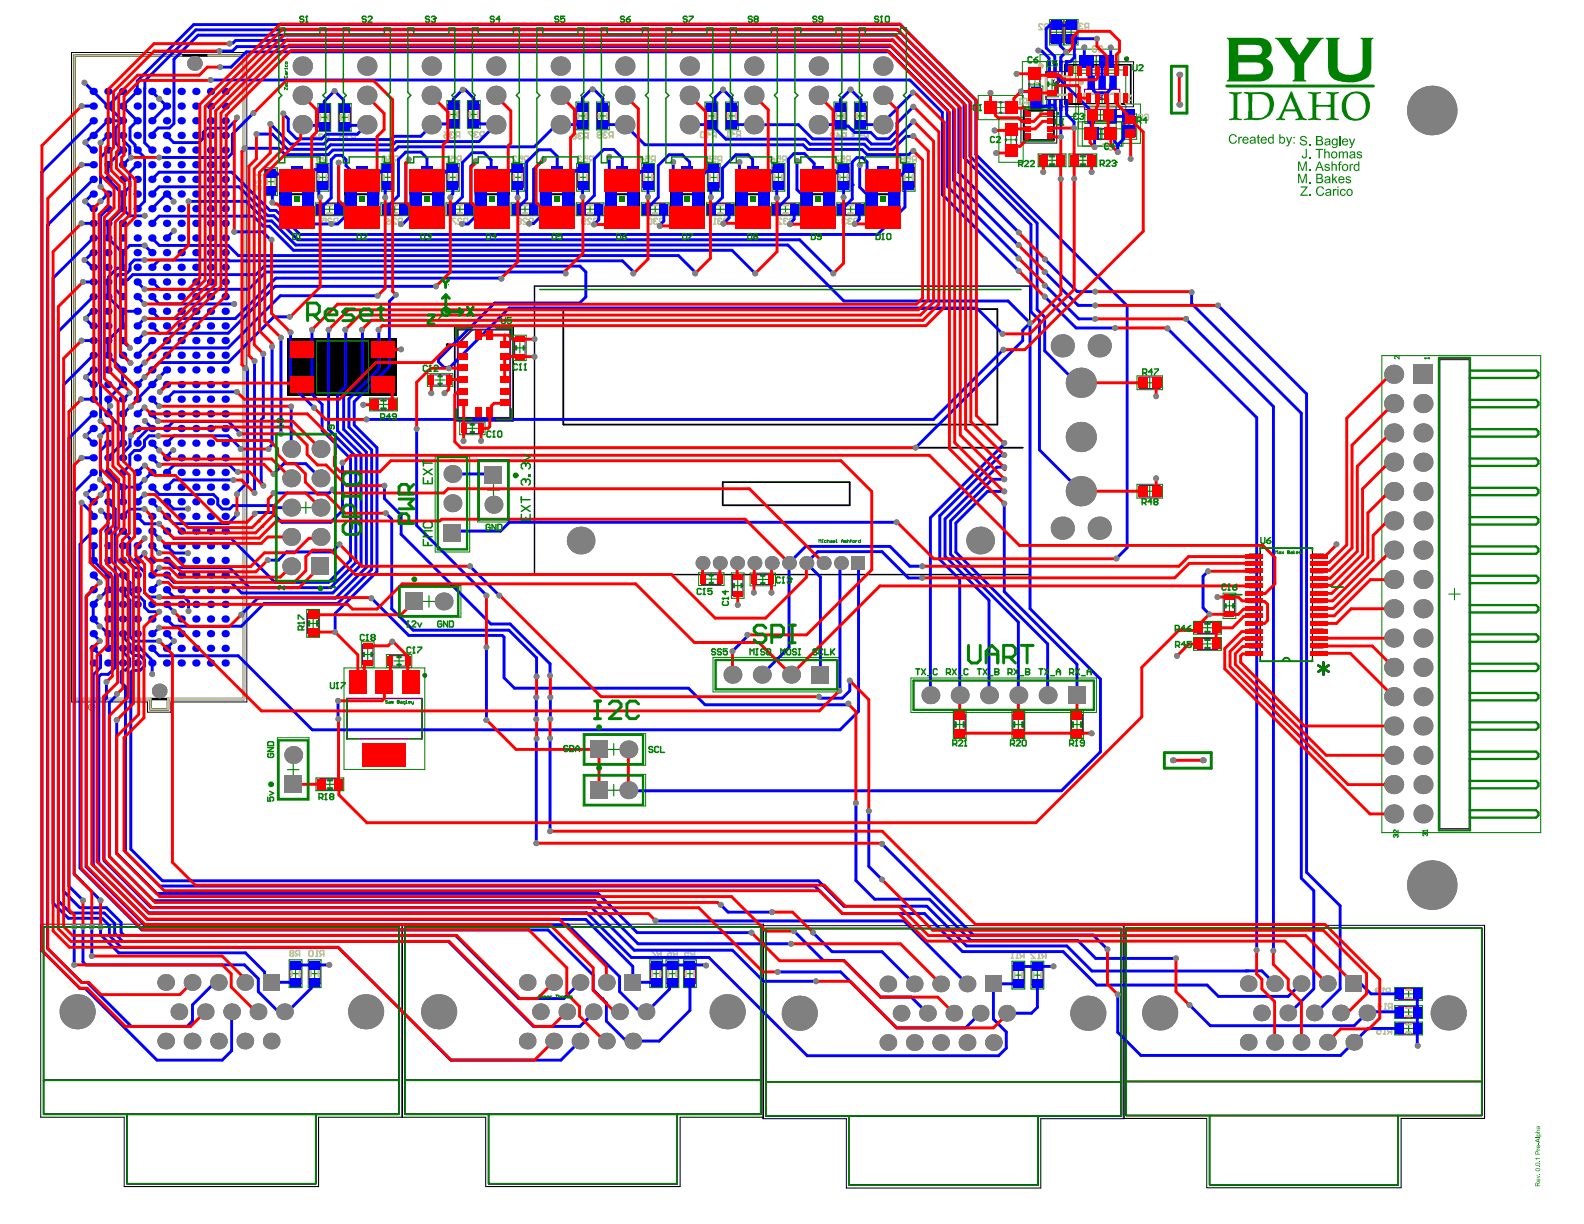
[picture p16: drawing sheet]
<svg xmlns="http://www.w3.org/2000/svg" width="279mm" height="216mm" viewBox="0 0 279 216" stroke-linecap="round" stroke-linejoin="round" font-family="sans-serif">
<g fill="#000">
<path d="M50 34.4h.9v1.2h-.9zM51.9 30.3h.9v1.2h-.9zM53.8 34.4h.9v1.2h-.9zM61.4 34.4h1v1.2h-1zM63.4 30.3h.9v1.2h-.9zM65.3 34.4h.9v1.2h-.9zM72.9 34.4h1v1.2h-1zM74.9 30.3h.9v1.2h-.9zM76.8 34.4h.9v1.2h-.9zM84.4 34.4h1v1.2h-1zM86.3 30.3h1v1.2h-1zM88.3 34.4h.9v1.2h-.9z"/>
<path d="M95.9 34.4h.9v1.2h-.9zM97.8 30.3h1v1.2h-1zM99.7 34.4h1v1.2h-1zM107.4 34.4h.9v1.2h-.9zM109.3 30.3h.9v1.2h-.9zM111.2 34.4h1v1.2h-1zM118.9 34.4h.9v1.2h-.9zM120.8 30.3h.9v1.2h-.9zM122.7 34.4h.9v1.2h-.9zM130.4 34.4h.9v1.2h-.9zM132.3 30.3h.9v1.2h-.9zM134.2 34.4h.9v1.2h-.9z"/>
<path d="M141.9 34.4h.9v1.2h-.9zM143.8 30.3h.9v1.2h-.9zM145.7 34.4h.9v1.2h-.9zM153.4 34.4h.9v1.2h-.9zM155.3 30.3h.9v1.2h-.9zM157.2 34.4h.9v1.2h-.9zM50.7 59.6h19.4v10.2h-19.4z"/>
</g>
<g fill="none" stroke="#000" stroke-width=".31">
<path d="M49.4 31.6h5.8v2.7h-5.8zM60.9 31.6h5.8v2.7h-5.8zM72.4 31.6h5.8v2.7h-5.8zM83.9 31.6h5.8v2.7h-5.8zM95.4 31.6h5.8v2.7h-5.8zM106.9 31.6h5.8v2.7h-5.8zM118.4 31.6h5.8v2.7h-5.8zM129.9 31.6h5.8v2.7h-5.8zM141.3 31.6h5.8v2.7h-5.8zM152.8 31.6h5.8v2.7h-5.8zM80.2 57.6h10.3v16.6h-10.3zM80.7 58.1h9.3v15.6h-9.3z"/>
<path d="M83.3 58.1l-2.6 2.6"/>
<circle cx="79" cy="60.8" r=".16"/>
</g>
<g fill="none" stroke="#000" stroke-width=".18">
<path d="M12.6 9.3h30.9v114.5h-13.4v1.8h-4.1v-1.8h-13.4zM180.1 18.9h6.3v6.3h-6.3zM187.3 10.9h12.6v7.9h-12.6zM222.3 96.7h9.2v19.9h-9.2zM222.3 97.8h-1.9v.6h1.9M222.3 99.1h-1.9v.6h1.9M231.5 97.8h1.9v.6h-1.9M231.5 99.1h1.9v.6h-1.9M222.3 113.6h-1.9v.7h1.9M222.3 100.4h-1.9v.6h1.9M222.3 101.7h-1.9v.6h1.9M222.3 103h-1.9v.7h1.9"/>
<path d="M222.3 104.4h-1.9v.6h1.9M222.3 105.7h-1.9v.6h1.9M222.3 107h-1.9v.6h1.9M222.3 108.3h-1.9v.6h1.9M222.3 109.7h-1.9v.6h1.9M222.3 111h-1.9v.6h1.9M222.3 112.3h-1.9v.6h1.9M222.3 114.9h-1.9v.6h1.9M226.3 116.6a.62 .62 0 0 1 .6-.6 .62 .62 0 0 1 .6 .6M231.5 113.6h1.9v.7h-1.9M231.5 114.9h1.9v.6h-1.9M231.5 109.7h1.9v.6h-1.9"/>
<path d="M231.5 111h1.9v.6h-1.9M231.5 112.3h1.9v.6h-1.9M231.5 104.4h1.9v.6h-1.9M231.5 105.7h1.9v.6h-1.9M231.5 107h1.9v.6h-1.9M231.5 108.3h1.9v.6h-1.9M231.5 100.4h1.9v.6h-1.9M231.5 101.7h1.9v.6h-1.9M231.5 103h1.9v.7h-1.9M7.2 163h127.5v34.1h-14.7v12.2h-34.3v-12.2h-29.5v12.2h-34.3v-12.2h-14.7zM70.9 163v34.1M71 163v34.1"/>
<path d="M134.6 163.3h63.7v34h-14.7v12.3h-34.3v-12.3h-14.7zM198.1 163.2h63.8v34.1h-14.8v12.2h-34.2v-12.2h-14.8z"/>
</g>
<g fill="none" stroke="#000" stroke-width=".26">
<path d="M180.6 19.4h5.3v5.3h-5.3zM187.8 11.4h11.6v6.9h-11.6zM94.3 50.5h87.3v50.8h-87.3zM99.4 54.5h76.5v20.4h-76.5zM94.9 79h85.5M127.5 85.1h22.4v4h-22.4zM7.7 163.5h62.7v33.1h-62.7zM71.5 163.5h62.7v33.1h-62.7zM135.1 163.8h62.7v33h-62.7zM198.6 163.7h62.8v33.1h-62.8zM7.7 190.6h62.7M22.4 196.6v12.2h33.3v-12.2"/>
<path d="M71.5 190.6h62.7M86.2 196.6v12.2h33.3v-12.2M135.1 190.8h62.7M149.8 196.8v12.3h33.3v-12.3M198.6 190.8h62.8M213.4 196.8v12.2h33.2v-12.2"/>
</g>
<g fill="none" stroke="#008000" stroke-width=".2">
<path d="M56.1 18.3h2.2v4.8h-2.2zM57.2 19.7v2M59.7 18.3h2.2v4.8h-2.2zM60.8 19.7v2M78.8 17.7h2.3v4.9h-2.3zM80 19.2v2M82.5 17.7h2.2v4.9h-2.2zM83.6 19.2v2M101.6 18h2.2v4.9h-2.2zM102.7 19.5v1.9M105.2 18h2.3v4.9h-2.3zM106.3 19.5v1.9"/>
<path d="M124.4 18h2.2v4.9h-2.2zM125.5 19.5v1.9M128 18h2.2v4.9h-2.2zM129.1 19.5v1.9M147.1 18h2.2v4.9h-2.2zM148.2 19.5v1.9M150.7 18h2.3v4.9h-2.3zM151.9 19.5v1.9M181.8 17.4h1.9M182.7 16.5v1.9M184.7 14.8h1.8M185.3 5.7h2.1"/>
<path d="M185.6 13.9v1.9M185.6 15.1h2M186.3 4.7v2M186.6 14.1v2M187.9 5.7h2.1M188.9 4.7v2M192.4 10.8h1.9M193.4 9.8v2M193.4 17.5h2M194.1 19.3v1.9M194.4 16.5v2.1M46.7 29.6h2.2v4.9h-2.2z"/>
<path d="M46.8 32.1h2M47.8 31.1v1.9M55.7 35.8h4.9v2.2h-4.9zM55.8 28.8h2.2v4.9h-2.2zM55.9 31.3h2M56.2 20.7h2M56.9 30.3v1.9M57.2 36.9h1.9M58.1 35.9v2M59.9 20.7h1.9M67.2 35.8h4.9v2.2h-4.9zM67.3 28.8h2.2v4.9h-2.2z"/>
<path d="M67.4 31.3h1.9M68.4 30.3v1.9M68.7 36.9h1.9M69.6 35.9v2M78.7 35.8h4.9v2.2h-4.9zM78.7 28.8h2.3v4.9h-2.3zM78.9 31.3h1.9M79 20.2h1.9M79.9 30.3v1.9M80.1 36.9h2M81.1 35.9v2M82.6 20.2h1.9"/>
<path d="M90.2 35.8h4.8v2.2h-4.8zM90.2 28.8h2.3v4.9h-2.3zM90.4 31.3h1.9M91.4 30.3v1.9M91.6 36.9h2M92.6 35.9v2M101.6 35.8h4.9v2.2h-4.9zM101.7 28.8h2.3v4.9h-2.3zM101.7 20.4h2M101.9 31.3h1.9M102.8 30.3v1.9M103.1 36.9h2"/>
<path d="M104.1 35.9v2M105.4 20.4h1.9M113.1 35.8h4.9v2.2h-4.9zM113.2 28.8h2.3v4.9h-2.3zM113.4 31.3h1.9M114.3 30.3v1.9M114.6 36.9h1.9M115.6 35.9v2M124.5 20.4h1.9M124.6 35.8h4.9v2.2h-4.9zM124.8 28.9h2.2v4.8h-2.2zM124.9 31.3h2"/>
<path d="M125.9 30.3v2M126.1 36.9h1.9M127.1 35.9v2M128.1 20.4h2M136.1 35.8h4.9v2.2h-4.9zM136.2 28.8h2.2v4.9h-2.2zM136.3 31.3h2M137.3 30.3v1.9M137.6 36.9h1.9M138.6 35.9v2M147.3 20.4h1.9M147.6 35.8h4.9v2.2h-4.9z"/>
<path d="M147.7 28.8h2.2v4.9h-2.2zM147.8 31.3h2M148.8 30.3v1.9M149.1 36.9h1.9M150 35.9v2M150.9 20.4h1.9M159.2 28.8h2.2v4.9h-2.2zM159.3 31.3h1.9M160.3 30.3v1.9M183.1 27.2h4.9v2.2h-4.9zM184.6 28.3h1.9M185.6 27.3v1.9"/>
<path d="M188.6 27.2h4.8v2.2h-4.8zM190 28.3h2M191 27.3v1.9M193.1 20.3h2M193.4 23.6h1.9M194.4 22.7v1.8M198.1 21.8h1.8M198.3 22.3h1.9M199 20.9v1.8M199.3 21.4v1.9M65.2 70.2h4.9v2.3h-4.9zM66.7 71.3h1.9"/>
<path d="M67.7 70.4v1.9M76.7 67h1.8M77.6 66.1v1.8M82.4 75.6h1.8M83.3 74.6v1.9M90.8 61.4h1.8M91.7 60.5v1.8M201.8 67.5h2M202.8 66.5v2M52.9 89.5h2.1M53.9 88.5v2.1M86 86.4h2.1"/>
<path d="M87 85.4v2.1M201.8 86.6h2M202.8 85.6v2.1M54.1 107.5h2.3v4.9h-2.3zM54.3 110h1.9M55.2 109v1.9M63.9 115.4h1.9M64.9 114.5v1.9M69.5 116.6h1.8M70.4 115.7v1.8M74.6 106.1h2.1M75.7 105.1v2"/>
<path d="M124.6 102.2h1.8M125.5 101.2v1.9M129.2 103.3h1.8M130.1 102.4v1.8M133.6 102.2h1.9M134.5 101.3v1.8M210.5 109.6h4.9v2.3h-4.9zM210.5 112.5h4.9v2.2h-4.9zM212 113.6h2M212 110.7h2M213 109.8v1.9M213 112.6v1.9"/>
<path d="M215.9 106.9h1.9M216.9 105.9v1.9M50.7 135.8h2M51.7 134.7v2.1M55.7 137.2h4.9v2.3h-4.9zM57.2 138.3h2M58.2 137.4v1.9M107.2 139.4h2.1M107.2 132.2h2.1M108.3 131.2v2M108.3 138.4v2M168.2 125.4h2.2v4.8h-2.2z"/>
<path d="M168.3 127.8h1.9M169.3 126.8v2M178.5 125.4h2.2v4.8h-2.2zM178.7 127.8h1.9M179.6 126.8v2M188.8 125.4h2.3v4.8h-2.3zM189 127.8h1.9M190 126.8v2M51 169.3h2.3v4.9h-2.3zM51.2 171.7h1.9M52.1 170.8v1.9M54.4 169.3h2.2v4.9h-2.2z"/>
<path d="M54.5 171.7h2M55.5 170.8v1.9M114.6 169.3h2.3v4.9h-2.3zM114.8 171.7h1.9M115.7 170.8v1.9M117.5 169.3h2.2v4.9h-2.2zM117.6 171.7h2M118.6 170.8v1.9M120.6 169.3h2.2v4.9h-2.2zM120.7 171.7h2M121.7 170.8v1.9M178.5 169.6h2.2v4.8h-2.2z"/>
<path d="M178.7 172h1.9M179.6 171v2M181.9 169.6h2.2v4.8h-2.2zM182 172h2M183 171v2M246 174.2h4.9v2.2h-4.9zM246 177.4h4.9v2.2h-4.9zM247.5 178.5h1.9M247.5 175.3h1.9M248.5 174.3v2M248.5 177.5v2M246 180.3h4.9v2.2h-4.9z"/>
<path d="M247.5 181.4h1.9M248.5 180.4v2"/>
</g>
<g fill="none" stroke="#008000" stroke-width=".18">
<path d="M175.6 19h1.9M176.5 18v1.9M180.3 10.9h4.3v7.9h-4.3zM181.5 14.8h1.9M181.5 15.2h2.4v4.5h-2.4zM182.5 13.9v1.9M183.5 9.7h6.3v10.8h-6.3zM184.5 12.6h2.2v4.5h-2.2zM185.1 3.4h2.5v4.5h-2.5zM187.7 3.4h2.5v4.5h-2.5zM189.4 8.7h7.9v4.2h-7.9zM190.2 12.3h8.4v10.4h-8.4z"/>
<path d="M191.4 18.7h5.5v3.1h-5.5zM196.9 18.4h4.3v6.9h-4.3zM177.4 24.7h1.9M178.3 23.7v1.9M180.5 20.7h-4.3v7.9h4.3v-11.8h-7.9v4.3h7.9M190.1 21.5h8v4.3h-8zM190.9 21.5v4.3M193.1 23.6h2M194.1 22.7v1.9M197.8 21.5v4.3M198.1 20.1h2.4v4.5h-2.4zM90.6 59.1h2.2v4.5h-2.2z"/>
<path d="M48.6 76.4h10.7v26.3h-10.7zM75.4 65.9h4.5v2.2h-4.5zM81.1 74.4h4.5v2.3h-4.5zM200.6 66.3h4.4v2.4h-4.4zM243.7 62.7h28.1v84.2h-28.1zM76.8 80.2h6v17.2h-6zM84.3 81.1h5.5v11h-5.5zM200.6 85.4h4.4v2.5h-4.4zM60.7 117.8h14.2v17.9h-14.2zM63.7 113.2h2.3v4.5h-2.3zM68.2 115.5h4.4v2.2h-4.4zM70.3 103.3h11v5.6h-11z"/>
<path d="M123.2 101h4.5v2.3h-4.5zM125.8 116h22.3v6.1h-22.3zM129 101.1h2.2v4.4h-2.2zM132.3 101.1h4.5v2.2h-4.5zM160.7 119.6h32.7v6.1h-32.7zM215.7 104.6h2.3v4.5h-2.3zM255.5 104.8h2.1M256.6 103.8v2M48.9 130.1h5.6v11h-5.6zM102.9 129.4h11v5.6h-11zM102.9 136.6h11v5.6h-11z"/>
</g>
<g fill="none" stroke="#800080" stroke-width=".2">
<path d="M56.2 19h2v3.4h-2zM59.9 19h1.9v3.4h-1.9zM79 18.5h1.9v3.4h-1.9zM82.6 18.5h1.9v3.4h-1.9zM101.7 18.7h2v3.5h-2zM105.4 18.7h1.9v3.5h-1.9zM124.5 18.7h1.9v3.5h-1.9zM128.1 18.7h2v3.5h-2zM147.3 18.7h1.9v3.5h-1.9zM150.9 18.7h1.9v3.5h-1.9zM174.7 18h3.6v1.9h-3.6zM181.5 13.1h1.9v3.5h-1.9z"/>
<path d="M181.8 15.6h1.9v3.6h-1.9zM184.5 12.7h4.2v4.8h-4.2zM184.7 13.1h1.8v3.5h-1.8zM185.3 3.9h2.1v3.6h-2.1zM187.9 3.9h2.1v3.6h-2.1zM191.3 15.8h6.2v3.5h-6.2zM191.6 9.8h3.5v2h-3.5zM192.3 19.3v1.9h3.6v-1.9M46.8 30.3h2v3.5h-2zM55.9 29.5h2v3.5h-2zM56.4 35.9h3.5v2h-3.5zM67.4 29.5h1.9v3.5h-1.9z"/>
<path d="M67.9 35.9h3.5v2h-3.5zM78.9 29.5h1.9v3.5h-1.9zM79.4 35.9h3.4v2h-3.4zM90.4 29.5h1.9v3.5h-1.9zM90.9 35.9h3.4v2h-3.4zM101.9 29.5h1.9v3.5h-1.9zM102.4 35.9h3.4v2h-3.4zM113.4 29.5h1.9v3.5h-1.9zM113.8 35.9h3.5v2h-3.5zM124.9 29.6h2v3.4h-2zM125.3 35.9h3.5v2h-3.5zM136.3 29.5h2v3.5h-2z"/>
<path d="M136.8 35.9h3.5v2h-3.5zM147.8 29.5h2v3.5h-2zM148.3 35.9h3.5v2h-3.5zM159.3 29.5h1.9v3.5h-1.9zM177.4 22.9h1.9v3.5h-1.9zM183.8 27.3h3.5v1.9h-3.5zM189.3 27.3h3.4v1.9h-3.4zM192.3 22.7h3.6v1.9h-3.6zM192.6 22.7h3.5v1.8h-3.5zM198.1 20.1h1.8v3.4h-1.8zM198.3 20.6h1.9v3.5h-1.9zM90.8 59.6h1.8v3.5h-1.8z"/>
<path d="M48.8 76.6h10.3v25.9h-10.3zM65.9 70.4h3.5v1.9h-3.5zM75.9 66.1h3.5v1.8h-3.5zM81.6 74.6h3.4v1.9h-3.4zM201 66.5h3.6v2h-3.6zM254 63.4h5.1v82.8h-5.1zM259.1 65.4h11.9l.4 .4v.5l-.4 .4h-11.9M259.1 70.5h11.9l.4 .4v.5l-.4 .4h-11.9M259.1 75.7h11.9l.4 .4v.5l-.4 .4h-11.9M77.2 80.6h5.2v16.3h-5.2zM84.5 81.3h5.1v10.3h-5.1zM201 85.6h3.6v2.1h-3.6z"/>
<path d="M259.1 80.9h11.9l.4 .4v.5l-.4 .4h-11.9M259.1 86h11.9l.4 .5v.4l-.4 .5h-11.9M259.1 91.2h11.9l.4 .4v.5l-.4 .4h-11.9M259.1 96.4h11.9l.4 .4v.5l-.4 .4h-11.9M54.3 108.2h1.9v3.5h-1.9zM63.9 113.7h1.9v3.5h-1.9zM68.7 115.7h3.4v1.8h-3.4zM70.5 103.5h10.3v5.2h-10.3zM123.7 101.2h3.5v1.9h-3.5zM126.2 116.4h21.5v5.2h-21.5zM129.2 101.6h1.8v3.4h-1.8zM132.8 101.3h3.5v1.8h-3.5z"/>
<path d="M211.3 109.8h3.4v1.9h-3.4zM211.3 112.6h3.4v1.9h-3.4zM215.9 105.1h1.9v3.5h-1.9zM259.1 101.6h11.9l.4 .4v.5l-.4 .4h-11.9M259.1 106.7h11.9l.4 .4v.5l-.4 .4h-11.9M259.1 111.9h11.9l.4 .4v.5l-.4 .4h-11.9M259.1 117.1h11.9l.4 .4v.5l-.4 .4h-11.9M49.1 130.6h5.2v10.3h-5.2zM56.5 137.4h3.4v1.9h-3.4zM103.1 129.6h10.3v5.2h-10.3zM103.1 136.8h10.3v5.2h-10.3zM161.1 120h31.8v5.2h-31.8z"/>
<path d="M168.3 126.1h1.9v3.4h-1.9zM178.7 126.1h1.9v3.4h-1.9zM189 126.1h1.9v3.4h-1.9zM259.1 122.2h11.9l.4 .4v.5l-.4 .4h-11.9M259.1 127.4h11.9l.4 .4v.5l-.4 .4h-11.9M259.1 132.6h11.9l.4 .4v.5l-.4 .4h-11.9M259.1 137.7h11.9l.4 .5v.4l-.4 .4h-11.9M259.1 142.9h11.9l.4 .4v.5l-.4 .4h-11.9M51.2 170h1.9v3.5h-1.9zM54.5 170h2v3.5h-2zM114.8 170h1.9v3.5h-1.9zM117.6 170h2v3.5h-2z"/>
<path d="M120.7 170h2v3.5h-2zM178.7 170.3h1.9v3.4h-1.9zM182 170.3h2v3.4h-2zM246.7 174.3h3.5v2h-3.5zM246.7 177.5h3.5v2h-3.5zM246.7 180.4h3.5v2h-3.5z"/>
</g>
<path d="M185.8 13h.9l.2 .2v.3l-.2 .2h-.9M186 14l-.2 .2v.4l.4 .1M186.2 14.7h.1M186.4 14.6l-.2 .1M186.4 14.4v.2M186.7 14l.2 .2v.4l-.2 .1-.3-.1M193.8 16.2h.7l.2 .2-.2 .4h-.7M194.7 17.5h-.9l.5-.4v.5M80.7 58.1h9.3v15.6h-9.3zM83.3 58.1l-2.6 2.6" fill="none" stroke="#800080" stroke-width=".18"/>
<path d="M61.2 123.2h13.2v7.1h-13.2z" fill="none" stroke="#800080" stroke-width=".26"/>
<circle cx="74.9" cy="119.1" r=".2" fill="none" stroke="#800080" stroke-width=".41"/>
<g fill="none" stroke="#000" stroke-width=".41">
<path d="M13.1 9.8h29.9v113.5h-29.9zM49.5 31.8h5.7v6.5h-5.7zM49.5 37.2l1.1 1.1M61 31.8h5.7v6.5h-5.7zM61 37.2l1.1 1.1M72.5 31.8h5.7v6.5h-5.7zM72.5 37.2l1.1 1.1M84 31.8h5.7v6.5h-5.7zM84 37.2l1.1 1.1M95.4 31.8h5.7v6.5h-5.7zM95.4 37.2l1.2 1.1M106.9 31.8h5.7v6.5h-5.7z"/>
<path d="M106.9 37.2l1.1 1.1M118.4 31.8h5.7v6.5h-5.7zM118.4 37.2l1.1 1.1M129.9 31.8h5.7v6.5h-5.7zM129.9 37.2l1.1 1.1M141.4 31.8h5.7v6.5h-5.7zM141.4 37.2l1.1 1.1M152.9 31.8h5.7v6.5h-5.7zM152.9 37.2l1.1 1.1M26.5 123.3v1.8h3.1v-1.8"/>
<circle cx="198.7" cy="10.4" r=".2"/>
<circle cx="52.3" cy="35.1" r="2.24"/>
<circle cx="63.8" cy="35.1" r="2.24"/>
<circle cx="75.3" cy="35.1" r="2.24"/>
<circle cx="86.8" cy="35.1" r="2.24"/>
<circle cx="98.3" cy="35.1" r="2.24"/>
<circle cx="109.8" cy="35.1" r="2.24"/>
<circle cx="121.3" cy="35.1" r="2.24"/>
<circle cx="132.8" cy="35.1" r="2.24"/>
<circle cx="144.2" cy="35.1" r="2.24"/>
<circle cx="155.7" cy="35.1" r="2.24"/>
<circle cx="185.3" cy="20" r=".1"/>
</g>
<g fill="none" stroke="#000" stroke-width=".21">
<path d="M50.1 31.8v-.4h4.5v.4M50.1 38.3v.4h4.5v-.4M61.6 31.8v-.4h4.5v.4M61.6 38.3v.4h4.5v-.4M73.1 31.8v-.4h4.5v.4M73.1 38.3v.4h4.5v-.4M84.6 31.8v-.4h4.4v.4M84.6 38.3v.4h4.4v-.4M96.1 31.8v-.4h4.4v.4M96.1 38.3v.4h4.4v-.4M107.5 31.8v-.4h4.5v.4M107.5 38.3v.4h4.5v-.4"/>
<path d="M119 31.8v-.4h4.5v.4M119 38.3v.4h4.5v-.4M130.5 31.8v-.4h4.5v.4M130.5 38.3v.4h4.5v-.4M142 31.8v-.4h4.5v.4M142 38.3v.4h4.5v-.4M153.5 31.8v-.4h4.5v.4M153.5 38.3v.4h4.5v-.4"/>
</g>
<path d="M232.5 117.4l1.9 1.1M233.4 116.8v2.2M234.4 117.4l-1.9 1.1" fill="none" stroke="#000" stroke-width=".4"/>
<circle cx="16.2" cy="124.8" r=".31" fill="none" stroke="#000" stroke-width=".61"/>
<g fill="none" stroke="#c0c073" stroke-width=".41">
<path d="M32 9.8h-18.9v113.5h13.4v1.8h3.1v-1.8h13.4v-113.5h-6.3M79.2 19.8v.8M80.7 19.8v.8M82.9 19.8v.8M84.3 19.8v.8M184.5 13.5h4.2v3.2h-4.2zM191.2 16.5h6.4v2.1h-6.4zM47.1 31.6v.9M48.5 31.6v.9M56.2 30.9v.8M56.5 20.3v.8M57.6 30.9v.8"/>
<path d="M57.7 36.2h.8M57.7 37.6h.8M57.9 20.3v.8M60.1 20.3v.8M61.5 20.3v.8M67.7 30.9v.8M69.1 30.9v.8M69.2 36.2h.8M69.2 37.6h.8M79.2 30.9v.8M80.6 30.9v.8M80.7 36.2h.8"/>
<path d="M80.7 37.6h.8M90.6 30.9v.8M92.1 30.9v.8M92.2 36.2h.8M92.2 37.6h.8M102 20v.9M102.1 30.9v.8M103.4 20v.9M103.6 30.9v.8M103.7 36.2h.8M103.7 37.6h.8M105.6 20v.9"/>
<path d="M107 20v.9M113.6 30.9v.8M115 30.9v.8M115.2 36.2h.8M115.2 37.6h.8M124.8 20v.9M125.2 30.9v.8M126.2 20v.9M126.6 30.9v.8M126.7 36.2h.8M126.7 37.6h.8M128.4 20v.9"/>
<path d="M129.8 20v.9M136.6 30.9v.8M138 30.9v.8M138.1 36.2h.9M138.1 37.6h.9M147.5 20v.9M148.1 30.9v.8M148.9 20v.9M149.5 30.9v.8M149.6 36.2h.8M149.6 37.6h.8M151.1 20v.9"/>
<path d="M152.6 20v.9M159.6 30.9v.8M161 30.9v.8M51.4 171.3v.9M52.8 171.3v.9M54.8 171.3v.9M56.2 171.3v.9M115 171.3v.9M116.5 171.3v.9M117.9 171.3v.9M119.3 171.3v.9M121 171.3v.9"/>
<path d="M122.4 171.3v.9M178.9 171.6v.8M180.3 171.6v.8M182.3 171.6v.8M183.7 171.6v.8M248.1 177.8h.8M248.1 176h.8M248.1 174.6h.8M248.1 179.2h.8M248.1 182.1h.8M248.1 180.7h.8"/>
</g>
<g fill="none" stroke="#c0c073" stroke-width=".26">
<path d="M179.8 18.4h.3M179.9 17.4h.1M179.9 17.4l.2 .1M179.9 17.4v1M180.8 18.1l-.3 .3M181.1 18.1h-.5l-.1-.2v-.4l.1-.1h.5v1M183 13.1l-.1-.2-.4 .2v.3l.2 .2M183 13.1v.1M183.2 12.9h.1M183.2 12.9l.4 .2v.3l-.2 .2M183.2 12.9l-.2 .2M183.6 13.9h-.9l-.2 .2v.3l.2 .2h.9"/>
<path d="M183.9 4.4l-.2-.2h-.3l-.2 .2v.1l.7 .7h-.7M184.6 4.9l-.4 .3M184.9 4.9h-.5l-.2-.2v-.3l.2-.2h.5v1M190.3 4.5h.1M190.3 4.5l.2 .2M190.5 4.7l-.2 .1 .2 .4h.3l.2-.2M190.5 4.7h.1M191 4.3l-.2-.2h-.3l-.2 .4M191.7 4.8l-.4 .4M192 4.8h-.5l-.2-.1v-.4l.2-.2h.5v1.1M192.7 8.6h.5l.2-.1-.2-.4h-.3l-.2 .2v.7l.2 .2h.3l.2-.2M193.8 8.3l.1-.2h.4l.2 .2v.7l-.2 .2h-.4l-.1-.2"/>
<path d="M199 16.7v.7l.5-.6h-1M199.5 17.7h-.8l-.2 .2v.3l.2 .2h.8M45 33.4h1.1v-.5l-.2-.2h-.3l-.2 .2v.5M45 31.7v.7l.7-.7 .4 .2v.3l-.2 .2M45 32.7l.4 .4M45.6 30.7v.7l.5-.6h-1.1M52.2 37.3h-.7v.1l.7 .7v.2M52.5 37.3v.8l.2 .2h.3l.2-.2v-.8M55.2 24.2h.7l-.5-.5v1M55.9 28.1h.6l.1-.2-.1-.3h-.4l-.2 .1v.7l.2 .2h.4l.1-.2M56.2 24h.1M56.2 24l.2 .2"/>
<path d="M56.4 24.2l-.2 .1 .2 .4h.4l.1-.2M56.4 24.2h.2M56.8 38.5h.7v.5l-.5-.1-.2 .1v.4l.2 .1h.3l.2-.1M56.9 23.8l-.1-.1h-.4l-.2 .3M57.3 28.2l-.3 .4M57.6 24.3l-.3 .4M57.7 28.2h-.5l-.2-.1v-.4l.2-.1h.5v1M58 24.3h-.6l-.1-.1v-.4l.1-.1h.6v1M58.5 38.7l-.1-.2h-.4l-.2 .2v.2l.7 .6h-.7M59.2 39.2l-.3 .3M59.6 39.2h-.6l-.1-.2v-.3l.1-.2h.6v1M59.9 23.6h.7v.5l-.5-.2-.2 .2v.4l.2 .1h.3l.2-.1"/>
<path d="M60.9 23.9h.1M60.9 23.9l.2 .2M61.1 24.1l-.2 .2 .2 .3h.4l.1-.1M61.1 24.1h.2M61.6 23.8l-.1-.2h-.4l-.2 .3M62.3 24.3l-.3 .3M62.7 24.3h-.5l-.2-.2v-.3l.2-.2h.5v1M63.2 37.8l-.1 .2 .1 .3h.4l.2-.2-.2-.3M63.2 37.8l-.1-.2 .1-.3h.4l.2 .1-.2 .4M63.2 37.8h.4M64.1 37.3v.8l.2 .2h.3l.2-.2v-.8M67.6 27.6h.3l.2 .1v.7l-.2 .2h-.3l-.2-.2v-.7z"/>
<path d="M68.2 39.2l.2-.2h.5v.4l-.2 .1h-.3zM68.2 38.5l.7 .5M68.5 27.6h.7v.5l-.4-.2-.3 .2v.3l.1 .2h.4l.2-.2M69.8 28.2l-.3 .4M69.9 38.7l-.2-.2h-.3l-.2 .2v.2l.7 .6h-.7M70.2 28.2h-.5l-.2-.1v-.4l.2-.1h.5v1M70.6 39.2l-.3 .3M70.9 39.2h-.5l-.1-.2v-.3l.1-.2h.5v1M74.6 37.8h.6l.1-.2-.1-.3h-.4l-.2 .1v.7l.2 .2h.4l.1-.2M75.7 37.3v.8l.2 .2h.3l.2-.2v-.8M78.3 24l.2-.2h.5v.4l-.2 .1h-.3zM78.3 23.3l.7 .5"/>
<path d="M78.9 28.6h.3M79.1 27.6h.1M79.1 27.6v1M79.1 27.6l.1 .1M79.4 23.6h.1M79.4 23.6l.1 .2M79.5 23.8l-.1 .2 .1 .3h.4l.1-.1M79.5 23.8h.2M79.6 27.6h.7v.5l-.4-.2-.3 .2v.3l.2 .2h.3l.2-.2M80 23.5l-.1-.2h-.4l-.1 .3M80.4 38.5h-.7v.2l.7 .7v.1M80.7 24l-.3 .3"/>
<path d="M81 28.2l-.4 .4M81.1 24h-.5l-.2-.2v-.3l.2-.2h.5v1M81.3 28.2h-.5l-.2-.1v-.4l.2-.1h.5v1M81.4 38.7l-.1-.2h-.4l-.1 .2v.2l.6 .6h-.6M82.1 39.2l-.3 .3M82.5 39.2h-.5l-.2-.2v-.3l.2-.2h.5v1M83.3 23.2h-.7v.2l.7 .7v.2M83.6 23.6h.1M83.6 23.6l.2 .2M83.8 23.8l-.2 .1 .2 .4h.4l.1-.2M83.8 23.8h.2M84.3 23.4l-.1-.2h-.4l-.2 .4"/>
<path d="M85 23.9l-.3 .4M85.4 23.9h-.5l-.2-.1v-.4l.2-.2h.5v1.1M85.7 37.3h.3l.2 .1v.7l-.2 .2h-.3l-.2-.2v-.7zM86.7 38.3h.3M86.9 37.3h.1M86.9 37.3v1M86.9 37.3l.1 .1M87.4 37.3v.8l.2 .2h.3l.2-.2v-.8M91.1 27.7l-.2-.1h-.3l-.2 .1v.2l.7 .7h-.7M91.4 39l-.1-.1 .1-.4h.4l.1 .2-.1 .3M91.4 39l-.1 .2 .1 .3h.4l.1-.1-.1-.4M91.4 39h.4"/>
<path d="M91.4 27.6h.7v.5l-.3-.2-.4 .2v.3l.2 .2h.4l.1-.2M92.8 28.2l-.3 .4M93 38.7l-.2-.2h-.3l-.2 .2v.2l.7 .6h-.7M93.2 28.2h-.6l-.1-.1v-.4l.1-.1h.6v1M93.7 39.2l-.4 .3M94 39.2h-.5l-.2-.2v-.3l.2-.2h.5v1M97.3 38.3h.3M97.5 37.3h.1M97.5 37.3v1M97.5 37.3l.1 .1M98.2 38.3h.3M98.3 37.3h.1"/>
<path d="M98.3 37.3v1M98.3 37.3l.2 .1M98.9 37.3v.8l.1 .2h.4l.1-.2v-.8M101.1 24h.4M101.1 24l-.1-.2 .1-.4h.4l.2 .2-.2 .4M101.1 24l-.1 .1 .1 .4h.4l.2-.2-.2-.3M101.9 27.9h.1M101.9 27.9l.2 .2M102 23.8h.1M102 23.8l.2 .2M102.1 28.1l-.2 .1 .2 .4h.3l.2-.2M102.1 28.1h.1"/>
<path d="M102.2 24h.2M102.2 24l-.2 .1 .2 .4h.3l.2-.2M102.6 27.7l-.2-.1h-.3l-.2 .3M102.6 39h.5l.2-.1-.2-.4h-.3l-.2 .2v.7l.2 .1h.3l.2-.1M102.7 23.6l-.2-.2h-.3l-.2 .4M102.9 27.6h.7v.5l-.3-.2-.4 .2v.3l.2 .2h.3l.2-.2M103.4 24.1l-.4 .4M103.7 24.1h-.5l-.2-.1v-.4l.2-.2h.5v1.1M104.3 28.2l-.3 .4M104.4 38.7l-.2-.2h-.4l-.1 .2v.2l.7 .6h-.7M104.7 28.2h-.6l-.1-.1v-.4l.1-.1h.6v1M105 39.2l-.3 .3"/>
<path d="M105.4 23.8h.5l.2-.2-.2-.3h-.4l-.1 .2v.7l.1 .1h.4l.2-.1M105.4 39.2h-.5l-.2-.2v-.3l.2-.2h.5v1M106.4 23.6h.1M106.4 23.6l.2 .2M106.6 23.8l-.2 .2 .2 .3h.3l.2-.1M106.6 23.8h.2M107.1 23.5l-.2-.2h-.3l-.2 .3M107.8 24l-.4 .3M108.1 24h-.5l-.2-.2v-.3l.2-.2h.5v1M109.6 37.4l-.2-.1h-.4l-.1 .1v.2l.7 .7h-.7M110.1 38.3h.3M110.3 37.3h.1"/>
<path d="M110.3 37.3v1M110.3 37.3l.1 .1M110.8 37.3v.8l.1 .2h.4l.2-.2v-.8M112.8 28.1h.7l-.5-.5v1M113.9 27.6h.6v.5l-.3-.2-.3 .2v.3l.1 .2h.4l.1-.2M114.4 38.5h.4l.2 .2v.7l-.2 .1h-.4l-.1-.1v-.7zM115.2 28.2l-.3 .4M115.3 38.9h.1M115.3 38.9l.2 .1M115.5 39l-.2 .2 .2 .3h.3l.2-.1M115.5 39h.1M115.6 28.2h-.5l-.2-.1v-.4l.2-.1h.5v1"/>
<path d="M116 38.7l-.2-.2h-.3l-.2 .4M116.7 39.2l-.4 .3M117 39.2h-.5l-.2-.2v-.3l.2-.2h.5v1M120.4 37.6h.1M120.4 37.6l.1 .2M120.5 37.8l-.1 .2 .1 .3h.4l.1-.2M120.5 37.8h.2M121 37.4l-.1-.1h-.4l-.1 .3M121.6 38.3h.3M121.7 37.3h.1M121.7 37.3v1M121.7 37.3l.2 .1"/>
<path d="M122.2 37.3v.8l.2 .2h.4l.1-.2v-.8M123.6 23.4l.1-.2h.4l.2 .2v.7l-.2 .2h-.4l-.1-.2zM124.5 27.6h.7v.5l-.3-.2-.4 .2v.3l.2 .2h.3l.2-.2M124.6 23.8h.7l-.5-.6v1.1M125.6 27.6h.6v.5l-.3-.2-.3 .2v.3l.1 .2h.4l.1-.2M125.9 39.5h.4M126 23.9l-.4 .4M126.1 38.5h.1M126.1 38.5v1M126.1 38.5l.2 .2M126.3 23.9h-.5l-.2-.1v-.4l.2-.2h.5v1.1M126.6 38.9h.1"/>
<path d="M126.6 38.9l.2 .1M126.8 39l-.2 .2 .2 .3h.3l.2-.1M126.8 39h.2M126.9 28.3l-.3 .3M127.3 28.3h-.5l-.2-.2v-.3l.2-.2h.5v1M127.3 38.7l-.2-.2h-.3l-.2 .4M128 39.2l-.4 .3M128.2 24.2h.3M128.3 39.2h-.5l-.2-.2v-.3l.2-.2h.5v1M128.4 23.1h.1M128.4 23.1v1.1M128.4 23.1l.1 .2"/>
<path d="M128.9 23.7h.7l-.5-.6v1.1M130.3 23.8l-.4 .4M130.6 23.8h-.5l-.2-.1v-.4l.2-.2h.5v1.1M131.5 37.8h.7l-.6-.5v1M132.7 38.3h.3M132.9 37.3h.1M132.9 37.3v1M132.9 37.3l.1 .1M133.4 37.3v.8l.1 .2h.4l.2-.2v-.8M135.9 28.2l.2-.1h.5v.3l-.1 .2h-.4zM135.9 27.6l.7 .5M137 27.6h.7v.5l-.4-.2-.3 .2v.3l.1 .2h.4l.2-.2"/>
<path d="M137.9 38.7l-.2-.2h-.3l-.2 .2v.2l.7 .6h-.7M138.2 38.9h.1M138.2 38.9l.2 .1M138.4 28.2l-.4 .4M138.4 39l-.2 .2 .2 .3h.3l.2-.1M138.4 39h.2M138.7 28.2h-.5l-.2-.1v-.4l.2-.1h.5v1M138.9 38.7l-.2-.2h-.3l-.2 .4M139.6 39.2l-.4 .3M139.9 39.2h-.5l-.2-.2v-.3l.2-.2h.5v1M143.1 37.3h.7v.5l-.3-.2-.4 .2v.3l.2 .2h.3l.2-.2M144.3 38.3h.4"/>
<path d="M144.5 37.3h.1M144.5 37.3v1M144.5 37.3l.2 .1M145 37.3v.8l.2 .2h.3l.2-.2v-.8M147.2 23.6l-.2-.2h-.3l-.2 .2v.2l.7 .7h-.7M147.5 24h.7l-.5-.6v1.1M147.9 27.6h-.7v.1l.7 .7v.2M148.2 27.6h.7v.5l-.3-.2-.4 .2v.3l.2 .2h.4l.1-.2M148.6 38.9h.1M148.6 38.9l.1 .1M148.7 39l-.1 .2 .1 .3h.4l.1-.1M148.7 39h.2"/>
<path d="M148.9 24.1l-.3 .4M149.2 24.1h-.5l-.1-.1v-.4l.1-.2h.5v1.1M149.2 38.7l-.1-.2h-.4l-.1 .4M149.6 38.9h.1M149.6 38.9l.2 .1M149.6 28.2l-.3 .4M149.8 39l-.2 .2 .2 .3h.3l.2-.1M149.8 39h.1M150 28.2h-.5l-.2-.1v-.4l.2-.1h.5v1M150.3 38.7l-.2-.2h-.3l-.2 .4M150.4 23.7h.1M150.4 23.7l.1 .2"/>
<path d="M150.5 23.9h.2M150.5 23.9l-.1 .2 .1 .3h.4l.2-.1M151 39.2l-.4 .3M151.1 23.6l-.2-.2h-.4l-.1 .3M151.3 39.2h-.5l-.2-.2v-.3l.2-.2h.5v1M151.4 23.9h.7l-.5-.5v1M152.8 24.1l-.4 .3M153.1 24.1h-.5l-.2-.2v-.3l.2-.2h.5v1M154.6 38l.2-.2h.5v.3l-.2 .2h-.3zM154.6 37.3l.7 .5M155.8 38.3h.3M156 37.3h.1"/>
<path d="M156 37.3v1M156 37.3l.1 .1M156.5 37.3v.8l.2 .2h.3l.2-.2v-.8M159 28.1l-.1-.2 .1-.3h.4l.1 .1-.1 .4M159 28.1l-.1 .1 .1 .4h.4l.1-.2-.1-.3M159 28.1h.4M159.9 27.6h.7v.5l-.4-.2-.3 .2v.3l.2 .2h.3l.2-.2M161.3 28.2l-.4 .4M161.6 28.2h-.5l-.2-.1v-.4l.2-.1h.5v1M195.2 25.4h-.7v.2l.7 .7v.2M195.6 25.6l.1-.2h.4l.2 .2v.7l-.2 .2h-.4l-.1-.2M201 20.7l-.2-.2 .2-.3h.4l.1 .1-.1 .4"/>
<path d="M201 20.7l-.2 .2 .2 .3h.4l.1-.2-.1-.3M201 20.7h.4M201.9 20.3l.2-.1h.3l.2 .1v.7l-.2 .2h-.3l-.2-.2M51.3 168.2l-.2-.2 .2-.3h.3l.2 .1-.2 .4M51.3 168.2l-.2 .1 .2 .4h.3l.2-.2-.2-.3M51.3 168.2h.3M52.5 168.3l-.3 .4M52.8 168.3h-.5l-.1-.1v-.4l.1-.1h.5v1M54.7 167.7h.3l.2 .1v.7l-.2 .2h-.3l-.2-.2v-.7zM55.7 168.7h.4M55.9 167.7h.1M55.9 167.7v1"/>
<path d="M55.9 167.7l.2 .1M56.8 168.3l-.4 .4M57.1 168.3h-.5l-.2-.1v-.4l.2-.1h.5v1M115.6 167.6h-.7v.2l.7 .7v.1M116.3 168.3l-.4 .3M116.6 168.3h-.5l-.2-.2v-.3l.2-.2h.5v1M117.7 168.3l.2-.1h.5v.3l-.2 .2h-.3zM117.7 167.7l.7 .5M119.1 168.3l-.3 .4M119.5 168.3h-.6l-.1-.1v-.4l.1-.1h.6v1M120.8 167.7h.7v.5l-.5-.2-.2 .2v.3l.2 .2h.3l.2-.2M122.2 168.3l-.4 .4"/>
<path d="M122.5 168.3h-.5l-.2-.1v-.4l.2-.1h.5v1M178.4 169h.3M178.6 168h.1M178.6 168v1M178.6 168l.1 .1M179.3 169h.3M179.4 168h.1M179.4 168l.2 .1M179.4 168v1M180.3 168.7l-.3 .3M180.6 168.7h-.5l-.1-.2v-.4l.1-.1h.5v1M182.6 168.2l-.2-.2h-.3l-.2 .2v.2l.7 .7h-.7"/>
<path d="M183.1 169.1h.4M183.3 168h.1M183.3 168v1.1M183.3 168l.2 .2M184.1 168.7l-.3 .4M184.5 168.7h-.5l-.2-.2v-.3l.2-.2h.5v1.1M242.6 174.7h.1M242.6 174.7l.2 .1M242.8 174.8l-.2 .2 .2 .4h.3l.2-.2M242.8 174.8h.2M243 177.5h.7l-.5-.5v1.1M243.3 174.5l-.2-.2h-.3l-.2 .4"/>
<path d="M243.8 175.4h.4M244 174.3h.1M244 174.3v1.1M244 174.3l.2 .2M244.2 178.1h.3M244.4 177h.1M244.4 177v1.1M244.4 177l.1 .2M244.9 175l-.4 .4M245.2 175h-.5l-.2-.2v-.3l.2-.2h.5v1.1M245.2 177.7l-.3 .4M245.6 177.7h-.5l-.2-.2v-.3l.2-.2h.5v1.1"/>
<path d="M242.9 181.4h.7v.5l-.4-.2-.3 .2v.3l.2 .2h.3l.2-.2M244.1 182.4h.3M244.3 181.4h.1M244.3 181.4v1M244.3 181.4l.1 .1M245.1 182l-.3 .4M245.5 182h-.6l-.1-.1v-.4l.1-.1h.6v1"/>
</g>
<circle cx="16.2" cy="124.8" r=".31" fill="none" stroke="#c0c073" stroke-width=".61"/>
<g fill="none" stroke="#c0c073" stroke-width=".51">
<circle cx="183.6" cy="11.6" r=".25"/>
<circle cx="190.7" cy="14.5" r=".25"/>
</g>
<circle cx="8.4" cy="39.7" r=".26" fill="#00f"/>
<path d="M16.4 93.7l-2.3 2.3M16.4 101.4v.1M16.4 106.5v.1M16.4 111.8v.1M10.3 158.9l2.1 2.1M14.1 174.3h.9M14.4 173.3h1M14.6 169.7l.6 .5" fill="none" stroke="#00f" stroke-width=".52"/>
<circle cx="16.4" cy="93.7" r=".26" fill="#00f"/>
<path d="M14.3 70.4h2.1M14.4 60.1h2M15.1 76.9l1.3 1.3M16.4 65.2l-1.2 1.3M14.4 88.7l1.8 1.7 .2 .7M14.4 80.8h1.5l.3-.3 .2 .3M16.3 85.9h.1l-1.2 1.2v.2M16.4 83.3v.1" fill="none" stroke="#00f" stroke-width=".52"/>
<circle cx="16.4" cy="62.7" r=".26" fill="#00f"/>
<path d="M15.2 56.2h-.2l1.3 1.3" fill="none" stroke="#00f" stroke-width=".52"/>
<circle cx="15" cy="56.2" r=".26" fill="#00f"/>
<path d="M14.4 18.7h2M14.9 14.6l1.5 1.5M14.4 39.4h2M14.4 29.1h2M15 35.5l1.4 1.3M16.3 34.2h.1M16.4 23.9l-1.4 1.3M14.6 49.7h1.8M16.3 57.5h.1M16.3 54.9h.1M16.4 44.6l-1.5 1.3" fill="none" stroke="#00f" stroke-width=".52"/>
<circle cx="18.3" cy="177.6" r=".26" fill="#00f"/>
<g fill="none" stroke="#00f" stroke-width=".52">
<path d="M19 39.4v2.6M19 36.8l-1.3 1.3M19 23.9l-1.3 1.3M20.3 22.6v2.6M20.7 47.3l-1.5 1.5v.8l-.2 .1M20.8 48.4l-.5 .6M17.7 76.9h.1M19 75.6h.1M19 60.1v2.6M19 78.2l-1.3 1.3M19 70.4l.2 .2v.6M19.2 72v.8l-.2 .2"/>
<path d="M19.2 71.1h.1M17.8 90.1l1.1 1.1M19 85.9l-1.3 1.4M17.7 110.5l1.3 1.3M19 101.4v2.6M20.3 117.7l-1.2 1.2h-1.3M22.9 117.5l-.8 .7M22.9 113.6v1.3l.8 .7h1M24.2 114.4l.2 .1h.5M24.7 118.2h-1.3l-.3 .4M18.8 123.1l-.4 .4M20.6 122.4v.2l-1.3 1.3"/>
<path d="M17.7 163.5h.1M17.7 163.5v1.4M19.3 163.3v1.7"/>
</g>
<circle cx="25.1" cy="116" r=".26" fill="#00f"/>
<path d="M22 112.4v.3M23.7 105.3h1M24.1 101.3l.1 .1M24.7 115.6l.4 .4" fill="none" stroke="#00f" stroke-width=".52"/>
<circle cx="22.9" cy="104" r=".26" fill="#00f"/>
<g fill="none" stroke="#00f" stroke-width=".52">
<path d="M24.2 14.3v1.8M22.9 27.7v.1M22.9 22.6v2.1l.9 .9v.3M23 27.8h.1M22.9 47.4v.3l-.8 .7M22.9 47.4h.1M23.4 48.4l-.9 1h-.3l-.4 .3M23.7 45.9l-.8 .7M22.9 69.3h.1M22.9 61.4h.1M23.1 76.8l-.2 .6v1.3M23.7 79.5h1"/>
<path d="M24.2 73h.1M24.4 77.4v.6l-.2 .2M22.9 99.3l.8 .9h1M22.9 80.3v1.8M24.2 98.8h.1M22.9 102.7v1.3M26.6 116.3v.5l.2 .1M26.8 114.4l1.3 1.3M26.8 111.8h.2"/>
</g>
<circle cx="28.1" cy="110.7" r=".26" fill="#00f"/>
<g fill="none" stroke="#00f" stroke-width=".52">
<path d="M26.8 16.1l1.3 1.3M29.4 18.7l-2.6 2.6M27.9 22.6l-1.1 1.1v.2M28.1 33l-1.3 1.2M26.8 57.5l1.3 1.3M26.8 52.3l1.3 1.3M26.8 49.7h.1M26.3 76.9h1.6M26.8 78.2l1.3 1.3M26.8 73l1.1 1.3M26.8 75.5v.1h-.6M28.1 64l-1.3 1.2"/>
<path d="M28.1 61.4l-1.3 1.3M28.2 69v.1M29.4 65.2l-1.3 1.3M26.8 93.7l1.3 1.3M26.8 88.5l1.3 1.3M26.8 85.9l1.3 1.3M26.8 80.8l1.3 1.2M29.4 80.5v.3M30.7 97.6h2.5M26.3 105.3h1.8M26.3 107.9h1.8M26.8 104h.1"/>
<path d="M28.1 110.7l-1.1 1.1M28.1 102.7h.1M28.1 102.7l-1.3 1.3M30.6 105.3h1.8l.9 .8v1.7"/>
</g>
<circle cx="33.2" cy="97.6" r=".26" fill="#00f"/>
<g fill="none" stroke="#00f" stroke-width=".52">
<path d="M38.8 11.8h2M41.6 7.1l-.5 .5-.6 .1M41.8 8.2l-.8 .8h-2.3M60.6 18.9l.2 .3M82.1 15.8h-.5l-1.6 1.7M30.6 35.5v.1M36.6 22.6l-.8 .8v1l-.7 .8M41 27l-.8 .8M41.8 20.7v.3M46.8 39h1.1M47.2 38.1h1.1M47.6 37.1h1.1"/>
<path d="M47.7 33.7l.5 .4M50 20v.1M50.8 23l1.5 1.5M56.9 32.8h-.2l-.5 .5M56.9 29.8l-.2 .1h-1.2M57.6 23.7l-.8 .8M57.9 24.6l-.8 .8M58.4 34.9l-1.8 1.8v.2M59.2 27.4h1.1l.7 .8v1M59.7 36.1l-.4 .5 .4 .3M61.9 35.2l-.8 .7v2M68.1 36.7v.2"/>
<path d="M68.4 32.8l-.5 .4M69.5 24l-.6 .6M69.9 25l-.6 .5M71.6 26.8h2.7M72.1 28.1l-.5 .7M73.4 35.2l-.4 .3v2M79.9 32.8v1.4M81.5 39.5h1.1M83.1 36.5l-.5 .4M83.3 26.9l-1.7 1.8M84.9 35.2l-.8 .7v2M85.3 26.9l1.3 1.3"/>
<path d="M91.4 32.8l-.1 .1M91.5 36.3l-.4 .4v.2M92.9 33.8h.1M93.4 39.4h.7M95.6 35.9v2M102.8 32.8v.1M103.1 36.3l-.5 .4v.2M40.2 45.9l.2 .1M47.7 42.3h.2M60.9 58.2h.1M63.8 58.2l.1 .1M69.8 52l-1.1 1.1"/>
<path d="M88.3 49.1l.1 .1M99.4 48l.4 .2M103.3 52.4l-1 1.1M30.5 79.4h.1M43.3 65l.4 .3M48 78.4l-.6 .7v.1M55 69.5l1.8 1.8M56.5 79.2l-.5 .5M61 68.1l-1.5 1.5M64.1 71.3v.1M77.3 63.8l1 1h.7l.2 .2M32.5 87.2h.1"/>
<path d="M33.2 89.7l-2.6 .1M38.4 89l.8 .8h1.3l.6-.6M40.5 82l1.2 1.2h.2M41.2 84.7h.1M41.8 87v.2M41.8 90.6l-.3 .5M45.1 90.4l-.2 .2M47.2 98.8h1.9M48 90.4l1.7 1.7M48.1 89.2l.3 .3M50.1 81.8l-1.8 1.8M51.4 99.9l-.3 .2"/>
<path d="M51.4 94.7l-.3 .3M56.5 89.5l-.5 .5M67.8 85.7v2.2M68.1 90.5l1 1.1M79.8 88.8v.2M87 83.3l-.2 .3M45.5 105.5l-2.9 2.9M65.5 105.5h.1M88.6 112.1l.3 .3M59.6 126.8h.1M85.8 126.8l-.2 .2M94.6 130.3h.1"/>
<path d="M46.7 171.5v.6l1.2 1.2M55.3 173.3h.2M58.1 170.2h-2.6M97.6 173v.3M40.9 185.3l-1.7 1.7"/>
</g>
<circle cx="106.2" cy="176.1" r=".26" fill="#00f"/>
<g fill="none" stroke="#00f" stroke-width=".52">
<path d="M104.7 15.7l1.6 1.6M126.1 18.5l-.4 .4h-.2M127.5 15.8l-1.4 1.4M107.5 34.8l.3 .4M114.3 32.8h.1M116.1 34.8l-2.1 1.9v.2M116.4 39.7v.2M117.1 36.9h.1M118 27.3h2.4M125.9 32.8l-.5 .5M126.1 22.4v.2l1.9 2M126.2 36.1h.1"/>
<path d="M127.4 34.8l-1.9 1.9v.2M129.8 27.3h2.1l.9 .8M130.4 34.8l.4 .4M137 36.7v.2M139.3 39.4v.1M140 27.1l-.9 1M140.6 33.4l.5 .6M141.9 27.1l1.7 1.7v1.3M142 24.6l.9 .8M142.3 34.8v.4M144.2 97.3l-2 2M148.3 99.3l-.1 .2"/>
<path d="M131.8 112v.2M110.8 139.4l.1 .1M144.5 122.9l.2 .2M148.2 121.8l-.1 .1M127.1 159.6l1.3 1.3M104.6 172v2.6M104.6 178.5v.2M106.2 176.1l.8 .8M111.6 173.3h.1M113.5 178l.4 .5h.2M114.6 168.9h.1M115.6 162.3l.1 .1"/>
<path d="M118.6 173.3l-.5 .4v.8M118.6 173.3h.1M121.7 170.2h2.7l.1 .1M121.7 170.2h.1M143.4 164.5h.1M110.6 183.7h1"/>
</g>
<circle cx="147" cy="48.2" r=".26" fill="#00f"/>
<path d="M148.8 32.8h.1M149.2 36.3h-.2l-.5 .4v.2M151.6 33l1 1h.4M151.4 99.3v.1" fill="none" stroke="#00f" stroke-width=".52"/>
<circle cx="150.3" cy="32.6" r=".26" fill="#00f"/>
<path d="M150.3 22.9l.4 .5h2.9M150.3 28.6l.8-.8h1.1l.7 .8v1.5" fill="none" stroke="#00f" stroke-width=".52"/>
<circle cx="150.3" cy="22.9" r=".26" fill="#00f"/>
<path d="M154.7 24.5h2.1" fill="none" stroke="#00f" stroke-width=".52"/>
<circle cx="161.5" cy="79" r=".26" fill="#00f"/>
<g fill="none" stroke="#00f" stroke-width=".52">
<path d="M161 16.3v.1M160.1 29.8h.2M160.3 32.8h-.2l-.5 .5M161.1 26.6h-.1l-.7 .7M161.1 24l-1.3 .1M161.1 21.4h.1M179.7 45.5v.1M181.7 57l-1.3 1.3M175 84.5h2.1M175.8 82.4h1.3M177.1 80.3h-.7M162.7 101.9v.1"/>
<path d="M175.2 179.8l2.3 2.2M175.3 173.5l-.1 .1M177.5 184.9l-1.3 1.3"/>
</g>
<circle cx="179.7" cy="41" r=".26" fill="#00f"/>
<path d="M185.8 170.5h.1" fill="none" stroke="#00f" stroke-width=".52"/>
<g fill="#00f">
<circle cx="184.4" cy="50.4" r=".26"/>
<circle cx="184.3" cy="45.8" r=".26"/>
</g>
<g fill="none" stroke="#00f" stroke-width=".52">
<path d="M183.2 9h.6M185 10.3l.1 1.3M186.1 10v1.6M186.1 11.6v1.6M186.1 18.6h-1l-.1 .1M186.1 11.6h.1M186.3 4.5l-1.1-.1-.7 .7M186.4 6.8l-.1 .1M186.4 6.8h.1M186.4 6.8l.2 .1v.3M188.1 9.1v.1M188.1 18.6v1.6l1.4 1.3"/>
<path d="M188.6 6.9h.3v-.4l.1 .7zM188.9 6.9l.6 .6M189 6.8l-.1 .1M189.5 10.2l-.7 .7h-.7v.7M192.1 19.2v.9l.4 .4M192.5 14.5l.4 .4v1l.4 .5M192.5 23.6h.4l-.1 .1 .3 .3v2M197.1 26.8h.1"/>
</g>
<circle cx="197.2" cy="25.5" r=".26" fill="#00f"/>
<g fill="none" stroke="#00f" stroke-width=".52">
<path d="M196.3 14.5l-.4 .4v.8M199 23.2l-.8 .8v.5l-1 1-.7-.6v-.6l-.7-.7M199.1 20.4l-.2 .1h-2.6M209.2 56.2v.1M210.2 51.5v2.1M212.2 107.2l1.1 1.2M229.5 154.9l2.2 2.2M219.9 171.3h-.1M221.7 167.6h.1M227.2 178.7h.3M231.8 178.7h.3M238.8 173.5h1.2"/>
<path d="M246.9 178.5h.1M249.9 178.5h.1M238.8 183.8h.1M250 184.4l.1 .1"/>
</g>
<circle cx="7.4" cy="30.3" r=".26" fill="#00f"/>
<path d="M14.6 163.5v6.2M16.2 163.5v5.1" fill="none" stroke="#00f" stroke-width=".52"/>
<circle cx="14.6" cy="158.8" r=".26" fill="#00f"/>
<g fill="none" stroke="#00f" stroke-width=".52">
<path d="M19 18.7l2.6 2.6h-2.6M28.1 17.4l1.3 1.3M30.7 10.5v11.3M57.2 17.9v1.3M60.6 17.6v1.3M80 17.5v1.2M102.7 17.3v1.6M106.3 17.3v1.6M126.1 17.2v1.3M148.2 17.6v1.3M151.9 17.6v1.3M167.1 19.5v13.4"/>
<path d="M168.2 19.2v12.6M169.1 18.7v11.7M170.1 18.3v9.5M171.1 18v9.5M172.1 17.6v9.6M183.8 9l1.2 1.3M184.5 5.1v3.4l1.6 1.5M189.5 7.5v2.7M192.5 11.6v2.9M194.4 11.5v3M195.9 8.4v1.6M7.4 30.3v137.4"/>
<path d="M8.4 39.7v127.6M15 25.2l1.4 1.3M16.3 34.2l-1.3 1.3M17.7 38.1v36.1M19 29.1v2.5l2.6 2.6 1.3-1.3v-2.6l1.3-1.2M19 34.4v-.2l-1.3 1.3M19 26.5l-1.3 1.3v5.1M21.6 23.9l.2 .1v.8l1.1 1.1v1.8M21.6 36.8l1.3 1.3M23 27.8l-1.4 1.3M23.8 25.9l.4 .4v.2M24.2 21.3l-1.3 1.3"/>
<path d="M28.1 38.1l-1.3 1.3M28.1 30.4l-1.3 1.2M29.4 34.2l-2.6 2.6M41 23.7v3.3M41.8 21l-1.6 1.6M47.8 30.5l.2 .2M48.2 34.1l-.2 .2v1.4M50.8 21v2M53.3 22l.1 .1M54.3 31.2v4M56.2 33.3v1.2l.3 .3M57.1 22.1l.1 .1"/>
<path d="M58.3 25.5l-.8 .8M58.4 28.2v6.7M59.7 28.7v7.4M60.9 22.1l-.1 .1M61 29.2l1.5 1.5M61.1 37.9l-1.5 1.6M61.1 34.4l.8 .8M64.7 22l-.1 .1M65.8 31.6v3.6M67.9 33.2v1.6M68.4 29.8l-.5 .4M70.3 25.9l-.6 .6"/>
<path d="M70.3 28.1v6.4l-2.2 2.2M71.6 28.8v7.7M72.8 34.1l-.2 .3 .8 .8M76.2 21.9l-.1 .3M78.7 30.2l-1.4 1.4v3.6M80 21.7l-.2 .2M81.6 28.7v6M83.1 29.3v7.2M86.6 28.2v2.3l.2 .2M87.3 21.9l.2 .1-3 3M91.3 32.9v2M91.4 29.8l-.4 .3h-1l-1.3 1.3v3.8"/>
<path d="M92.9 33.8v1.3M94.1 29.9v7M95 26.4l-2.1 2.2v5.2M95.6 37.9l-1.5 1.5M97.1 26.4l1.2 1.2v3.1M98.8 22h-.6M102.7 22h.1M102.8 32.9v1.8M102.8 29.8l-.3 .3h-1M105.6 36.9v1.9l-.8 .8M106.3 22h.1M106.5 26.4l-1.7 1.6v6.5"/>
<path d="M107.5 27.7v7.1M109.8 27.9v2.8M110.2 22h.1M111.7 31.6v3.6M114.3 32.8v1.9M114.3 29.8l-.4 .4h-.8M116.1 29.2v5.6M117.1 36.9v2.1M118.7 28.6v6l.6 .6M121.6 22h.1M121.6 28.6v1.7l-.3 .4M124.6 30.2l-1.4 1.4v3.6"/>
<path d="M125.4 33.3v1.5M125.7 22l.4 .4M125.8 29.8l-.4 .4M127.4 29.7v5.1M128.6 36.9v1.5l-1 1M130.4 28.6v6.2M132.8 28.1v2.6M133 22h.1M136.9 30.2h-.7l-1.5 1.5v3.5M137 33.1v1.8M139.1 28.1v6.7M140.1 36.9v1.8l-.8 .7"/>
<path d="M140.6 28.4v5M143.6 30.1l.6 .6M144.4 22h.1M148.2 22l.3 .2M148.8 29.8l-.5 .4h-.5l-1.6 1.6v3.4M148.8 32.8v2M150.3 28.6v6.5M151.6 36.9v1.8l-.8 .8M151.6 29.1v3.9M151.9 22h.1M152 26.4l1 .9M152.4 25.4l.9 .9"/>
<path d="M155.1 30.1l.6 .6M155.7 21.7v.3M157.7 32.2v3M159.6 33.3v3.2M181.8 39.6v15.4M189.5 21.5v1.1M192.5 20.5v3.1M197.1 25.5l.1 1.3M10.3 58.5v100.4M15 45.9l1.4 1.2M16.3 54.9l-1.3 1.3M19 49.7v2.6l2.6 2.6"/>
<path d="M20.3 49v2M20.7 47.3h.8M21.6 52.3v.1M21.6 49.7h.2M22.1 48.4h-1.3M22.9 43.3l-1.3 1.3M22.9 46.6v.8M24.2 52.3l1.3 1.3M25.5 56.2l-1.3 1.3M25.5 43.3l1.3 1.3M26.8 54.9l1.3 1.3M26.8 42l1.3 1.3"/>
<path d="M26.9 49.7l1.3 1.3M28.1 45.9l-1.3 1.2M30.7 40.7l-1.3 1.3M49.5 59.6v16.9M51.3 58.6v9.2M55 58.2v11.3M58 58.2v17.5M61 58.2v9.9M63.9 58.3v8.3M68.7 53.1v11.6M102.3 46.9l1 1.1v4.4M109.8 46l1.9 1.9"/>
<path d="M180.4 58.3v1.8M181.7 57v50.4M183.3 56.5v22.9M184.3 55.9v6M198.8 53.9v42.7l-1.9 1.9M11.2 67.9v89.3M12.2 77.3v79M15.2 66.5l1.2 1.3M16.4 75.6l-1.2 1.3M17.7 79.5l-.1 5.1M19 75.6l-1.3 1.3M19 73l2.6 2.6"/>
<path d="M19.2 71.2l.4 .4M21.6 78.1v.1M21.6 60.1l1.3 1.3M21.6 73h.1M21.6 62.7h.1M22.9 69.3l-1.1 1.1h-.2M23 71.7h.1M23.7 79.5l-.8 .8M25.5 64l-1.3 1.2M25.5 74.2l1.3 1.3M26.3 76.9l-.8 .8v1l-.8 .8M26.8 70.4l1.3 1.3"/>
<path d="M26.8 60.1l-2.6 2.6M28.1 66.5l-1.3 1.3M29.4 67.8l-1.2 1.2M30.6 74.3l-1.2 1.3M30.7 76.9l-1.3 1.3M30.7 69.1l-1.3 1.3M43.7 65.3v19.8M44.9 63.7v23.3M46.1 74v11.1M48 61.1v17.3M51.4 71.7v7.5M56.8 71.3v4.6"/>
<path d="M59.5 69.6v6.4M60.6 69.9v5.8M61.5 70.4v5M62.5 70.9v4.1M64.6 79.8v20.3M65.6 79.4v21M66.5 79v21.8M73.5 75.6v17.1M77.3 63.4v.4M189.9 67.5h.7M221.7 73.7v93.9M224.6 71.7v96"/>
<path d="M229.5 72.9v82M230.5 69.5v84.4M14.1 96v57.1M15.2 87.3l1.2 1.2h-.1M16.4 96.3v2.5M19 91.1v2.6M19 88.5l1.3 1.3v27.9M21.6 93.7l1.3 1.3v4.3M21.6 98.8l.2 .2M21.8 80.6l-.2 .2M22.9 82.1l-1.3 1.2M22.9 89.8l-1.4 1.3"/>
<path d="M25.5 97.6l-1.3 1.2M25.5 95l-1.3 1.4M25.5 97.5v.1M25.5 84.6l-1.3 1.3M25.5 82.1l-1.3 1.2M26.8 96.3l1.3 1.3M26.8 88.5h.1M28.1 87.2h9.6l.7 .8v1M29.4 98.8l1.3 1.3M29.4 93.7l1.3 1.3M30.6 84.7l-1.2 1.2M30.7 82l-1.3 1.3"/>
<path d="M41.5 91.1l-1.3 1.3M60.4 81.6v8.5M61.8 80.9v17.9M63.7 80.1v19.5M67.8 87.9l3 3v3.3M69.1 91.6v15.8M89.8 92.1l-1.5 1.6M139.2 99.3v14.9M142.2 99.3l2.5 2.5v17.2M148.2 99.5v22.3M151.4 99.4v26.1M164.1 91.3v31.3"/>
<path d="M165.8 91v7.7M166.7 91.5v6.6M167.7 91.9v5.9M168.6 92.3v5.1M177.1 88.8v15.6M16.4 106.6v2.7l1.2 1.2M16.4 114.4l1.3 1.3v2l-1.3 1.3v33.6M16.4 104l-1.2 1.3v47.6M16.4 101.5l1.2 1.2M17.6 105.3l-1.2 1.2M17.8 118.9l-.4 .5M19 111.8v2.6"/>
<path d="M19 104l-1.3 1.3M21.6 114.4l.2 .1v.6l1.1 1.1v1.3M21.6 111.8v.2l.4 .4M21.6 104v.2M21.6 101.4l1.3 1.3M22 112.7l.9 .9M22 104.6v.3l.9 1v6.4l.8 .8M22.1 118.2h-.4l-.3 .3v1.8M22.9 104v.5l.8 .8M23.1 118.6v31.2M24.7 105.3l.8 .8v1l.8 .8M24.9 114.5l1.7 1.8"/>
<path d="M25.1 116l.4 .4M25.5 117.5l-.8 .7M25.5 100.9v3.6M26.8 116.9v2M28.1 113.1h.1M28.1 100.1l-1.3 1.3M29.4 101.4l1.2 1.3M29.4 106.6l1.3 1.3M59.1 108.2v3.3M85.8 114.2v12.6M88.9 112.4v7.2l1.8 1.8M94.6 116v3.3"/>
<path d="M97 117.1v2.1M169.3 102.2v20.4M179.6 109.7v12.9M184.8 113.6v9M190 117.2v5.4M194.1 119.8v12.8M213.1 100.8l-.9 .8v5.6M18.4 123.5v28.3M18.8 120.3v2.8M19.3 123.9v27.2M20.6 127v23.5M22.1 121.1v29.2"/>
<path d="M59.6 123.6v3.2M94.6 123v3.9M94.6 130.3v18.4M97 130.2v16.4M97.1 123v3.8M121.4 121.4l3 2.9M9.4 159.3l2.7 2.7h5.9l1.3 1.3M151 141.7v13.6M153.2 143.1v9.7M231.7 157.1v17.3M236.4 159.8v14.6M12.4 161h6l1.8 1.9v1.7l1.4 1.5"/>
<path d="M14.1 160.1h4.7M17.7 164.9l3.2 3.2M21.4 164.5l.5 .5M37.9 173.3h.6M40.9 178.5v6.8M43.1 170.2l2.5 2.4v2.3M104.6 174.6l1.6 1.5M107 176.9v3.2M109.3 172.3v2.6M111.6 170.5v2.8M121.7 173.3v4.9M175.2 173.6v6.2"/>
<path d="M197.2 175.4v6.7M212.9 173.8l2 2M250 175.3v9.1M27.7 187h11.5M34 180.1l-1 .9M111.1 183.2l.5 .4M177.5 182v2.9"/>
</g>
<circle cx="25.5" cy="38.1" r=".26" fill="#00f"/>
<g fill="none" stroke="#00f" stroke-width=".52">
<path d="M16.4 16.1l2.6 2.6 2.6-2.6M24.2 16.1l-2.6 2.6 2.6 2.6M24.2 14.3l10-10h124.6l13.3 13.3M25.5 15.6h.1M30.7 10.5l4.2-4.3h123.1l12.1 12.1M37.1 14.1h123.4l5.7 5.7v14.5l13.5 13.5M40.8 11.8l2.6-2.6h113.4l10.3 10.3M41.6 7.1h115.9l11.6 11.6M41.8 8.2h115.4l11 11M44.7 20l-3.7 3.7M60.6 17.6l-1.6-1.5-1.8 1.8M82.1 15.8l1.5 1.5v1.4"/>
<path d="M104.7 15.7h-.4l-1.6 1.6M127.5 15.8l1.6 1.5v1.6M148.2 17.6l1.8-1.8 1.9 1.8M161 16.4l-5.3 5.3M161.1 18.8l-2.9 2.9v1.3l-1.4 1.5M171.1 18l-12.7-12.7h-123.9l-9 9v10.9l1.3 1.3M174.7 16.2v.2M180.1 16.1l2.6 .1M182.7 18.7h2.3M183.1 8.9l.1 .1M186.1 13.2l6 6M186.3 4.5h2.6"/>
<path d="M186.6 7.2l.4 .4v.5l1.1 1M187.1 18.6h.1M187.1 18.6v5.3M188.1 9.2l-1 .9v1.5M189 6.8h4.5M191.3 8.3v2.1l1.2 1.2M195.9 10l-1.5 1.5M195.9 15.7l-.6 .7h-2M16.4 31.6l-8 8.1M16.4 21.3l-9 9M19 21.3l-2.6 2.6M20.3 25.2l1.3 1.3-2.6 2.6"/>
<path d="M21.6 34.2v2.6l-2.6 2.6M21.6 21.3l-1.3 1.3M24.2 26.5l1.3 1.3v7.7l-1.3 1.3M25.5 38.1h-2.6M28.1 38.1h16.6l1.8 1.8h1l4.3 4.3h77.3l4.1 4M28.1 30.4h12.8l6.7 6.7M28.1 33h14l5.1 5.1M28.1 27.8h12.1M29.4 23.9l1.2 1.3h4.5M29.4 34.2l1.2 1.3M30.7 21.8l-.8 .8h-2M33.3 35.5h10.1l3.4 3.5"/>
<path d="M36.6 22.6h3.6M43.1 26.2h6.1l1.1 1.1h7.6l.8-.8h11M45.2 23.7h2.8l2.7 2.6h6.8M47.7 21.9l3.5 3.5h5.9M47.9 39l4.3 4.2h86.8l9.9 9.9h28.9l3.9 3.9M48 30.7h4.3M48.3 38.1l4.2 4.2h88.5l6 5.9M50 20.1l.8 .9M50.4 35.2v.4l3.9 3.9h5.3M52.3 24.5h4.5M53.4 22.1h3.7M55.5 29.9l-1.2 1.3"/>
<path d="M57.9 24.6h11M58.3 25.5h11M59.2 27.4l-.8 .8M60.9 22.1h3.7l-1.6 1.6h-5.4M62.5 30.7h1.3M67.9 30.2h-.7l-1.4 1.4M69.9 25h14.6M71.6 26.8l-1.3 1.3M71.6 36.5l-.5 .4M73 37.5l-2 2h-.3M74.3 26.8l1 1.1v2.8M76.1 22.2l-1.9 1.8h-4.7"/>
<path d="M76.2 21.9h3.6M79.9 29.8l-.5 .4h-.7M79.9 34.2l-.5 .4v.2M81.6 34.7l-2 2v.2M83.3 26.9h2M83.6 21.7l.1 .2h3.6M83.9 28.4l-.8 .9M84.1 37.9l-1.5 1.6M92.9 35.1l-1.2 1.2h-.2M95 26.4h2.1M95.9 28.1l-1.8 1.8M96.4 35.2l-.8 .7"/>
<path d="M98.2 22l-4 3.9h-23.9M98.8 22h3.9M101.5 30.1l-1.3 1.3v3.8M104.8 34.5l-1.7 1.8M106.3 22h3.9l3.6 3.5h27.9l.8 .9h9.5M106.5 26.4h1.8l1.5 1.5M113.1 30.2l-1.4 1.4M117.1 39l-.7 .7M118 27.3l-1.9 1.9M120.4 27.3l1.2 1.3M121.6 22h4.1M124.6 30.2h.8"/>
<path d="M128 24.6h14M129.8 27.3l-2.4 2.4M137.3 32.8l-.3 .3M137.3 29.8l-.4 .4M139.1 34.8l-2.1 1.9M140 27.1h1.9M141.1 34h.4l.8 .8M142.9 25.4h9.5M144.4 22h3.8M148.5 22.2h1.1l.7 .7M150.3 35.1l-1.1 1.2M151.9 22h3.8"/>
<path d="M152.9 30.1h2.2M153 27.3h7.3M153 34l.8 .8v.4M153.6 23.4l1.1 1.1M159.6 36.5l-4.8 4.9h-101.9l-4.2-4.3M159.8 24.1l-2.3 2.2h-4.2M160.1 29.8l-2.4 2.4M161.1 21.4l-4 4h-3.4l-.9-.9h-9.4l-2.6-2.5h-11.7M167.1 32.9l12.6 12.6M168.2 31.8l11.4 11.4M169.1 30.4l10.6 10.6M170.1 27.8l11.7 11.8"/>
<path d="M171.1 27.5l11.8 11.9v15.2l1.4 1.3M172.1 27.2l26.7 26.7M187.1 23.9h.1M16.4 52.3l-6.1 6.2M16.4 42l-7 7.1v110.2M19 42l2.6 2.6v2.5l-.1 .2M20.3 51l1.3 1.3M22.9 43.3h2.6M23.7 45.9h1.8M24.2 54.9h-2.6v2.6l-2.6 2.6M24.2 49.7l1.3 1.3M25.5 58.8l-1.3 1.3"/>
<path d="M28.1 45.9h12.1M28.1 53.6h13.2M28.1 43.3h12.1l1.8 1.8h77.7l2.9 2.9M40.4 46h69.4M41.3 40.9h5l1.4 1.4M51.1 55.9h-2.8l-8.1 8.1h-12.1M66.6 52.2h-17.2l-9.2 9.2h-12.1M66.8 58.2v6.9l-5.3 5.3M76.9 50.5h-28.4l-8.3 8.3h-12.1M88 49.1h.1M88.3 49.1h-39.7l-7.1 7.1h-13.4M99.4 48h-52.5l-3 3h-15.7"/>
<path d="M102.3 53.5h-15l-10 9.9M102.3 46.9h-55.7l-1.5 1.5h-21.7M176.8 58.9l-4.5-4.6h-82.5l-10.6 10.7M181.8 55l1.5 1.5M184.3 52.3l5.5 5.6h6.9M184.3 48l5.9 5.9h3M184.3 45.8l5.7 5.6h3.4M184.4 50.4l5.9 5.8h2.9M205.9 57.9l15.8 15.8M209.2 56.3l15.4 15.4M210.2 53.6l19.3 19.3M214.8 53.9l15.7 15.6"/>
<path d="M16.4 73l-4.2 4.3M16.4 62.7l-5.2 5.2M19 62.7l2.6 2.5v2.6l-2.6 2.6M21.6 75.6v2.5M21.6 78.2l-2.6 2.6M21.7 62.7l1.3 1.3M22.9 78.7l-1.1 1.1v.8M23 71.7l-1.3 1.3M25.5 71.9l-1.2 1.1M25.5 66.5l-1.3 1.3M26.2 75.6l-1.8 1.8M26.8 67.8l-2.6 2.6"/>
<path d="M30.5 79.4l-1.1 1.1M30.6 74.3h9.6l2 2v.2M30.7 76.9h9.5l2.3 2.3M30.7 69.1h11.1M46.4 62.4v11.3l-.3 .3M51.3 67.8l4.1 4.1M56.8 75.9l5 5M58 75.7l4.8 4.8v18.7l-4.5 4.5h-14.3l-3.5-3.6h-9.8M59.5 76l4.2 4.1M60.6 75.7l4 4.1M61.5 75.4l4.1 4M62.5 75l4 4"/>
<path d="M63.9 66.6l-3.3 3.3M68.7 64.7l-6.2 6.2M177 61.7l-12.3 12.3h-100M177.3 78.2l-13.2 13.1M180.4 60.1l-18.9 18.9M183.3 79.4l7.3 7.2M184.3 61.9l5.6 5.6M16.4 83.4l-3.3 3.4v67.4l4.6 4.6M16.4 98.8l2.6 2.6M19 83.3l2.6 2.6M21.6 85.9v2.6M21.6 85.9h2.6"/>
<path d="M22.9 89.8h2.6M24.2 91.1l1.3 1.3h2.6M25.5 87.2l-1.3 1.3M26.8 83.3l-1.3 1.3M29.4 96.3l1.3 1.3M29.4 88.5l1.2 1.3M29.4 91.1l1.2 1.3h9.6M30.6 84.7h10.6M30.7 95h10.1l7.7 7.7h9.4l3.9-3.9M30.7 82h9.8M41.1 89.2h7M43.7 85.1l-1.9 1.9"/>
<path d="M45.1 90.4h2.9M46.1 85.1l.3 .4v.2M48.4 89.5h3M50.1 81.8h3.8l2.6 2.6M58.7 86.4l-.6 .6h-9.8M59.9 96l-1.4 1.4h-7.9l-1.5 1.4M60.4 90.1l-2.1 2h-8.6M63.7 99.6l-5 5h-16.1l-1.9-1.9h-10.1M70.8 94.2l15.8 15.9h3.4l7 7M73.5 92.7l12.3 12.3M79.8 93.7h8.5M79.8 83.6h7"/>
<path d="M82.9 99.9l5.2 5.2M89.8 92.1h68.4M139.2 99.3l2.9-2.9h14.9l3.5 3.5h2.2M144.2 97.3h11.4l4.6 4.7h2.5M165.8 98.7l3.5 3.5M166.7 98.1l7.8 7.8v16.7M167.7 97.8l11.9 11.9M168.6 97.4l16.2 16.2M175 84.5l-7.3 7.4M175.8 82.4l-9.1 9.1M176.4 80.3l-10.6 10.7M177.1 86.7h-2.9l-5.6 5.6"/>
<path d="M16.4 111.9l1.2 1.2M17.4 119.4v32.8l8.8 8.8h77.3l7.9 7.9h13.6l17.4 17.3h33.8M21.6 104.2l.4 .4M23.7 113.1h4.4M24.7 100.2l.8 .7M25.5 116.4v1.1M25.5 104.5l.8 .8M28.1 115.7h13.9l13.1 13h93.1l3.2-3.2M29.4 111.8l1.3 1.3-1.3 1.3M29.4 104l1.2 1.3M64.6 100.1l-5.4 5.4h-13.7M65.5 105.5l6.6 6.6h16.5"/>
<path d="M65.6 100.4l-6 6h-13l-4 4.1h-12l-1.2-1.3M66.5 100.8l-7.4 7.4M69.1 107.4l3.8 3.8h16.9l4.8 4.8M131.8 112.2l-2.6 2.7M139.2 114.2l-4.8 4.8M177.1 104.4l12.9 12.8M181.7 107.4l12.4 12.4M21.4 120.3l.7 .8M90.7 121.4h30.7M149.6 124.1l-.2 .2h-25M149.9 120v1.9l-1.3 1.2h-3.9M194.1 132.6l-6.9 6.9h-76.3"/>
<path d="M11.2 157.2l2.9 2.9M12.2 156.3l2.4 2.5M14.1 153.1l10.9 10.9h71.7l7.9 8M15.2 152.9l10.2 10.2h74.7l9.2 9.2M16.4 152.6l9.6 9.6h77.3l8.3 8.3M18.4 151.8l8.2 8.3h77.7l7.6 7.5h17.3l5.5 5.5h9.2M19.3 151.1l7.8 7.8h77.8l7.6 7.6h27M20.6 150.5l7 7.1h77.9l6.9 6.9h20.2M22.1 150.3l6.1 6h115.5l4.9 4.8h14.5l6.7 6.8h17.7l5.9 5.9h19.5M23.1 149.8l5.6 5.6h115.7l4.5 4.5h14.6l7 7h17.7l4.4 4.4h30l2.2 2.2M151 155.3l3.3 3.3h9.7l7.2 7.3h18.9l3.2 3.2h14.1M153.2 152.8l2.4 2.3"/>
<path d="M155.6 148.8l16.1 16.1h21.1l2.5 2.6M230.5 153.9l5.9 5.9M7.4 167.7l6.7 6.6M8.4 167.3l6 6M13.1 163.5v6.7M15 174.3l12.7 12.7M15.2 170.2h27.9M15.4 173.3l7.8 7.7h9.8M18.8 160.1l2.6 2.6v1.8M19.3 165l2.1 2.1h38.2l19.9 19.9h19.4l3.4-3.4M20.9 168.1h22.4l3.4 3.4M21.6 166.1h57.5l15 14.9h8.2l2.3-2.3"/>
<path d="M21.9 165h58.5l11.1 11.1h8l2.8-2.8M37.9 173.3l-3.9 3.9v2.9M47.9 173.3h4.2M52.1 170.2h3.4M55.3 173.3l-.4 .4v.6l-4.2 4.2h-1.6l-3.5-3.6M99.7 178.5h.3M109.3 174.9l3.1 3.1h1.1M111.6 173.3h4.1M115.7 162.4h43.8l11.1 11.2M115.7 170.2h6M118.1 174.5l-4 4M121.7 178.2l-5.4 5.4h-4.7"/>
<path d="M128.4 160.9h7.8M137.2 171.4h11.1l9.9 9.9h12.1l2.6-2.6M140.1 164.2l5.1 5.2h3.7l6.4 6.5h5.4l2.9 2.8M143.4 164.5l3.4 3.4h8.8l5.7 5.7M175.3 173.5h4.3M183 173.5v4.2l-1 1h-4.4M183 170.5h.1M185.8 170.5h-6.2M209.8 177.3l3.7 3.6h25.4l2.2-2.2M229.5 173.5l-2.3 2.3h-12.3M231.7 174.4l-4.2 4.3M236.4 174.4l-4.3 4.3"/>
<path d="M240 173.5l1.8 1.8h5.1M241.1 178.5h5.8M107 180.1l3.6 3.6M197.2 182.1l4 4.1h35.3l2.3-2.4M246.9 181.4h-5.6l-2.5 2.4"/>
</g>
<g fill="#808080">
<circle cx="181.7" cy="57" r=".52"/>
<circle cx="193.2" cy="51.4" r=".52"/>
<circle cx="193.2" cy="53.9" r=".52"/>
<circle cx="42.2" cy="76.5" r=".52"/>
<circle cx="49.5" cy="76.5" r=".52"/>
<circle cx="59" cy="16.1" r=".52"/>
<circle cx="41.8" cy="87.2" r=".52"/>
<circle cx="188.1" cy="9.2" r=".52"/>
<circle cx="175.4" cy="23" r=".52"/>
<circle cx="91.3" cy="34.9" r=".52"/>
<circle cx="161" cy="16.3" r=".52"/>
<circle cx="125.4" cy="34.8" r=".52"/>
<circle cx="179.3" cy="13" r=".52"/>
<circle cx="199.4" cy="28" r=".52"/>
<circle cx="192.6" cy="30.3" r=".52"/>
<circle cx="197.2" cy="26.8" r=".52"/>
<circle cx="130.1" cy="106.7" r=".52"/>
<circle cx="207.6" cy="115.7" r=".52"/>
<circle cx="88.4" cy="49.2" r=".52"/>
<circle cx="99.8" cy="48.2" r=".52"/>
<circle cx="213.1" cy="100.8" r=".52"/>
<circle cx="205.9" cy="57.9" r=".52"/>
<circle cx="209.2" cy="56.2" r=".52"/>
<circle cx="214.8" cy="53.9" r=".52"/>
<circle cx="131.8" cy="112" r=".52"/>
<circle cx="85.8" cy="127" r=".52"/>
<circle cx="85.8" cy="114.2" r=".52"/>
<circle cx="196.9" cy="98.5" r=".52"/>
<circle cx="155.6" cy="155.1" r=".52"/>
<circle cx="177" cy="61.7" r=".52"/>
<circle cx="176.8" cy="58.9" r=".52"/>
<circle cx="42.5" cy="79.2" r=".52"/>
<circle cx="37.1" cy="14.1" r=".52"/>
<circle cx="177.1" cy="86.7" r=".52"/>
<circle cx="177.1" cy="88.8" r=".52"/>
<circle cx="177.1" cy="84.5" r=".52"/>
<circle cx="177.1" cy="82.4" r=".52"/>
<circle cx="177.1" cy="80.3" r=".52"/>
<circle cx="177.1" cy="78.1" r=".52"/>
<circle cx="161.5" cy="79" r=".52"/>
<circle cx="64.7" cy="74" r=".52"/>
<circle cx="69.2" cy="113.2" r=".52"/>
<circle cx="175.7" cy="27" r=".52"/>
<circle cx="193.1" cy="26" r=".52"/>
<circle cx="180.1" cy="16.1" r=".52"/>
<circle cx="48" cy="35.7" r=".52"/>
<circle cx="139.5" cy="166.5" r=".52"/>
<circle cx="196.7" cy="57.9" r=".52"/>
<circle cx="210.2" cy="51.5" r=".52"/>
<circle cx="193.2" cy="56.2" r=".52"/>
<circle cx="85.8" cy="105.1" r=".52"/>
<circle cx="33.3" cy="35.5" r=".52"/>
<circle cx="30.6" cy="35.6" r=".52"/>
<circle cx="28.1" cy="27.8" r=".52"/>
<circle cx="41.8" cy="20.7" r=".52"/>
<circle cx="23.1" cy="27.8" r=".52"/>
<circle cx="17.7" cy="25.2" r=".52"/>
<circle cx="38.8" cy="11.8" r=".52"/>
<circle cx="40.5" cy="7.7" r=".52"/>
<circle cx="140.6" cy="28.4" r=".52"/>
<circle cx="130.4" cy="28.6" r=".52"/>
<circle cx="118.7" cy="28.6" r=".52"/>
<circle cx="102.8" cy="34.7" r=".52"/>
<circle cx="107.5" cy="27.7" r=".52"/>
<circle cx="95.9" cy="28.1" r=".52"/>
<circle cx="83.9" cy="28.4" r=".52"/>
<circle cx="72.1" cy="28.1" r=".52"/>
<circle cx="116.4" cy="39.9" r=".52"/>
<circle cx="151.6" cy="29.1" r=".52"/>
<circle cx="150.8" cy="39.5" r=".52"/>
<circle cx="139.3" cy="39.5" r=".52"/>
<circle cx="127.6" cy="39.4" r=".52"/>
<circle cx="104.8" cy="39.6" r=".52"/>
<circle cx="122.6" cy="48.2" r=".52"/>
<circle cx="111.7" cy="48.2" r=".52"/>
<circle cx="161.1" cy="26.6" r=".52"/>
<circle cx="161.1" cy="18.8" r=".52"/>
<circle cx="161.1" cy="21.4" r=".52"/>
<circle cx="161.1" cy="24" r=".52"/>
<circle cx="81.6" cy="15.8" r=".52"/>
<circle cx="93.4" cy="39.4" r=".52"/>
<circle cx="81.5" cy="39.5" r=".52"/>
<circle cx="67.9" cy="34.8" r=".52"/>
<circle cx="70.7" cy="39.5" r=".52"/>
<circle cx="58.4" cy="39.5" r=".52"/>
<circle cx="59.7" cy="28.7" r=".52"/>
<circle cx="56.5" cy="34.8" r=".52"/>
<circle cx="147" cy="48.2" r=".52"/>
<circle cx="133.2" cy="48.2" r=".52"/>
<circle cx="76.9" cy="50.5" r=".52"/>
<circle cx="69.8" cy="52" r=".52"/>
<circle cx="66.6" cy="52.2" r=".52"/>
<circle cx="51.1" cy="55.9" r=".52"/>
<circle cx="114.3" cy="34.7" r=".52"/>
<circle cx="63.8" cy="58.2" r=".52"/>
<circle cx="66.8" cy="58.2" r=".52"/>
<circle cx="137" cy="34.9" r=".52"/>
<circle cx="60.9" cy="58.2" r=".52"/>
<circle cx="43.1" cy="26.2" r=".52"/>
<circle cx="45.2" cy="23.7" r=".52"/>
<circle cx="47.7" cy="21.9" r=".52"/>
<circle cx="50" cy="20" r=".52"/>
<circle cx="55" cy="58.2" r=".52"/>
<circle cx="58" cy="58.2" r=".52"/>
<circle cx="64.1" cy="71.4" r=".52"/>
<circle cx="51.4" cy="71.7" r=".52"/>
<circle cx="49.5" cy="59.6" r=".52"/>
<circle cx="48" cy="61.1" r=".52"/>
<circle cx="46.4" cy="62.4" r=".52"/>
<circle cx="44.9" cy="63.7" r=".52"/>
<circle cx="28.1" cy="113.1" r=".52"/>
<circle cx="26.8" cy="118.9" r=".52"/>
<circle cx="28.1" cy="110.7" r=".52"/>
<circle cx="47.9" cy="42.3" r=".52"/>
<circle cx="79.4" cy="34.8" r=".52"/>
<circle cx="149.6" cy="124.1" r=".52"/>
<circle cx="94.6" cy="148.7" r=".52"/>
<circle cx="155.6" cy="148.8" r=".52"/>
<circle cx="151" cy="141.7" r=".52"/>
<circle cx="65.5" cy="105.5" r=".52"/>
<circle cx="27.9" cy="74.3" r=".52"/>
<circle cx="14.4" cy="88.7" r=".52"/>
<circle cx="15.2" cy="87.1" r=".52"/>
<circle cx="17.7" cy="87.3" r=".52"/>
<circle cx="17.6" cy="84.6" r=".52"/>
<circle cx="14.4" cy="80.8" r=".52"/>
<circle cx="15.1" cy="76.9" r=".52"/>
<circle cx="17.7" cy="76.9" r=".52"/>
<circle cx="17.7" cy="74.2" r=".52"/>
<circle cx="14.3" cy="70.4" r=".52"/>
<circle cx="22.9" cy="69.3" r=".52"/>
<circle cx="23.1" cy="71.7" r=".52"/>
<circle cx="25.5" cy="71.9" r=".52"/>
<circle cx="28.2" cy="69.1" r=".52"/>
<circle cx="28.1" cy="71.7" r=".52"/>
<circle cx="214.7" cy="105.3" r=".52"/>
<circle cx="143.9" cy="173.1" r=".52"/>
<circle cx="137.2" cy="171.4" r=".52"/>
<circle cx="250.1" cy="184.5" r=".52"/>
<circle cx="197.2" cy="175.4" r=".52"/>
<circle cx="14.9" cy="14.6" r=".52"/>
<circle cx="15" cy="25.1" r=".52"/>
<circle cx="25.5" cy="38.1" r=".52"/>
<circle cx="41.3" cy="53.6" r=".52"/>
<circle cx="25.5" cy="74.2" r=".52"/>
<circle cx="33.3" cy="107.8" r=".52"/>
<circle cx="192.6" cy="129.4" r=".52"/>
<circle cx="30.6" cy="79.4" r=".52"/>
<circle cx="41.9" cy="83.2" r=".52"/>
<circle cx="33.2" cy="97.6" r=".52"/>
<circle cx="33.2" cy="89.7" r=".52"/>
<circle cx="41.2" cy="84.7" r=".52"/>
<circle cx="30.7" cy="113.1" r=".52"/>
<circle cx="28.1" cy="66.5" r=".52"/>
<circle cx="25.5" cy="53.6" r=".52"/>
<circle cx="25.5" cy="43.3" r=".52"/>
<circle cx="28.1" cy="17.4" r=".52"/>
<circle cx="213.3" cy="108.4" r=".52"/>
<circle cx="97" cy="146.6" r=".52"/>
<circle cx="59.7" cy="126.8" r=".52"/>
<circle cx="59.6" cy="123.6" r=".52"/>
<circle cx="94.6" cy="130.3" r=".52"/>
<circle cx="97" cy="130.2" r=".52"/>
<circle cx="97.1" cy="126.8" r=".52"/>
<circle cx="94.6" cy="126.9" r=".52"/>
<circle cx="184.3" cy="45.8" r=".52"/>
<circle cx="179.7" cy="41" r=".52"/>
<circle cx="179.7" cy="43.2" r=".52"/>
<circle cx="179.7" cy="45.6" r=".52"/>
<circle cx="179.7" cy="47.8" r=".52"/>
<circle cx="184.3" cy="48" r=".52"/>
<circle cx="184.3" cy="50.4" r=".52"/>
<circle cx="184.3" cy="52.3" r=".52"/>
<circle cx="51.3" cy="58.6" r=".52"/>
<circle cx="191.3" cy="8.3" r=".52"/>
<circle cx="193.5" cy="6.8" r=".52"/>
<circle cx="195.9" cy="8.4" r=".52"/>
<circle cx="221.7" cy="167.6" r=".52"/>
<circle cx="224.6" cy="167.7" r=".52"/>
<circle cx="195.3" cy="167.5" r=".52"/>
<circle cx="209.8" cy="177.3" r=".52"/>
<circle cx="207.4" cy="169" r=".52"/>
<circle cx="44.7" cy="20" r=".52"/>
<circle cx="38.7" cy="9" r=".52"/>
<circle cx="15.2" cy="56.2" r=".52"/>
<circle cx="19.4" cy="71.6" r=".52"/>
<circle cx="17.7" cy="35.5" r=".52"/>
<circle cx="23" cy="64" r=".52"/>
<circle cx="22.9" cy="61.4" r=".52"/>
<circle cx="185.8" cy="170.5" r=".52"/>
<circle cx="94.6" cy="123" r=".52"/>
<circle cx="94.6" cy="119.3" r=".52"/>
<circle cx="97.1" cy="123" r=".52"/>
<circle cx="97" cy="119.2" r=".52"/>
<circle cx="88.1" cy="105.1" r=".52"/>
<circle cx="68.1" cy="90.5" r=".52"/>
<circle cx="67.8" cy="85.7" r=".52"/>
<circle cx="81.8" cy="77.8" r=".52"/>
<circle cx="60.4" cy="81.6" r=".52"/>
<circle cx="58.7" cy="86.4" r=".52"/>
<circle cx="47.4" cy="79.2" r=".52"/>
<circle cx="27.9" cy="76.9" r=".52"/>
<circle cx="23.1" cy="76.8" r=".52"/>
<circle cx="47.2" cy="98.8" r=".52"/>
<circle cx="25.5" cy="82.1" r=".52"/>
<circle cx="14.4" cy="39.4" r=".52"/>
<circle cx="14.6" cy="49.7" r=".52"/>
<circle cx="15.2" cy="66.5" r=".52"/>
<circle cx="14.9" cy="45.9" r=".52"/>
<circle cx="14.4" cy="60.1" r=".52"/>
<circle cx="41.8" cy="90.6" r=".52"/>
<circle cx="44.9" cy="90.6" r=".52"/>
<circle cx="73.5" cy="75.6" r=".52"/>
<circle cx="78.4" cy="69.4" r=".52"/>
<circle cx="41.3" cy="40.9" r=".52"/>
<circle cx="55.4" cy="71.9" r=".52"/>
<circle cx="148.8" cy="34.8" r=".52"/>
<circle cx="153.2" cy="143.1" r=".52"/>
<circle cx="144.5" cy="122.9" r=".52"/>
<circle cx="149.9" cy="120" r=".52"/>
<circle cx="148.1" cy="121.9" r=".52"/>
<circle cx="82.9" cy="99.9" r=".52"/>
<circle cx="59.1" cy="111.5" r=".52"/>
<circle cx="28.1" cy="102.7" r=".52"/>
<circle cx="59.9" cy="96" r=".52"/>
<circle cx="25.5" cy="97.5" r=".52"/>
<circle cx="28.1" cy="97.6" r=".52"/>
<circle cx="25.5" cy="89.8" r=".52"/>
<circle cx="42.6" cy="108.4" r=".52"/>
<circle cx="28.1" cy="105.3" r=".52"/>
<circle cx="30.7" cy="107.9" r=".52"/>
<circle cx="28.1" cy="100.1" r=".52"/>
<circle cx="115.6" cy="162.4" r=".52"/>
<circle cx="127.1" cy="159.6" r=".52"/>
<circle cx="136.2" cy="160.9" r=".52"/>
<circle cx="140.1" cy="164.2" r=".52"/>
<circle cx="132.6" cy="164.5" r=".52"/>
<circle cx="143.4" cy="164.5" r=".52"/>
<circle cx="84.9" cy="77.8" r=".52"/>
<circle cx="189.5" cy="31.5" r=".52"/>
<circle cx="25.5" cy="51" r=".52"/>
<circle cx="25.5" cy="45.9" r=".52"/>
<circle cx="41.8" cy="69.1" r=".52"/>
<circle cx="48.3" cy="87" r=".52"/>
<circle cx="48.3" cy="83.6" r=".52"/>
<circle cx="162.7" cy="99.9" r=".52"/>
<circle cx="162.7" cy="101.9" r=".52"/>
<circle cx="25.5" cy="66.5" r=".52"/>
<circle cx="25.5" cy="64" r=".52"/>
<circle cx="25.5" cy="58.8" r=".52"/>
<circle cx="25.5" cy="56.2" r=".52"/>
<circle cx="158.2" cy="92.1" r=".52"/>
<circle cx="187.1" cy="31.6" r=".52"/>
<circle cx="187.1" cy="24.1" r=".52"/>
<circle cx="189.5" cy="22.6" r=".52"/>
<circle cx="174.7" cy="16.4" r=".52"/>
<circle cx="28.1" cy="89.8" r=".52"/>
<circle cx="25.5" cy="87.2" r=".52"/>
<circle cx="44.9" cy="87" r=".52"/>
<circle cx="46.4" cy="85.7" r=".52"/>
<circle cx="43.3" cy="65" r=".52"/>
<circle cx="25.5" cy="95" r=".52"/>
<circle cx="124.5" cy="170.3" r=".52"/>
<circle cx="58.1" cy="170.2" r=".52"/>
<circle cx="14.6" cy="158.8" r=".52"/>
<circle cx="17.7" cy="158.8" r=".52"/>
<circle cx="17.7" cy="163.5" r=".52"/>
<circle cx="16.2" cy="163.5" r=".52"/>
<circle cx="13.1" cy="163.5" r=".52"/>
<circle cx="14.6" cy="163.5" r=".52"/>
<circle cx="16.2" cy="168.6" r=".52"/>
<circle cx="13.1" cy="170.2" r=".52"/>
<circle cx="70.8" cy="61.6" r=".52"/>
<circle cx="20.6" cy="122.4" r=".52"/>
<circle cx="20.6" cy="127" r=".52"/>
<circle cx="18.8" cy="120.3" r=".52"/>
<circle cx="94.3" cy="62.9" r=".52"/>
<circle cx="28.1" cy="107.9" r=".52"/>
<circle cx="17.6" cy="110.5" r=".52"/>
<circle cx="17.6" cy="113.1" r=".52"/>
<circle cx="17.6" cy="102.7" r=".52"/>
<circle cx="17.6" cy="105.3" r=".52"/>
<circle cx="17.8" cy="90.1" r=".52"/>
<circle cx="15" cy="35.5" r=".52"/>
<circle cx="25.5" cy="84.6" r=".52"/>
<circle cx="30.7" cy="40.7" r=".52"/>
<circle cx="17.7" cy="32.9" r=".52"/>
<circle cx="14.4" cy="18.7" r=".52"/>
<circle cx="14.4" cy="29.1" r=".52"/>
<circle cx="28.1" cy="92.4" r=".52"/>
<circle cx="129.2" cy="114.9" r=".52"/>
<circle cx="136.1" cy="104.5" r=".52"/>
<circle cx="203.9" cy="69.9" r=".52"/>
<circle cx="203.9" cy="84.4" r=".52"/>
<circle cx="28.1" cy="79.5" r=".52"/>
<circle cx="28.1" cy="82" r=".52"/>
<circle cx="28.1" cy="95" r=".52"/>
<circle cx="133" cy="104.5" r=".52"/>
<circle cx="184" cy="30.3" r=".52"/>
<circle cx="235.7" cy="96" r=".52"/>
<circle cx="94.3" cy="59.8" r=".52"/>
<circle cx="183.1" cy="8.9" r=".52"/>
<circle cx="79.2" cy="65" r=".52"/>
<circle cx="76.1" cy="69.4" r=".52"/>
<circle cx="104.5" cy="15.7" r=".52"/>
<circle cx="127.5" cy="15.8" r=".52"/>
<circle cx="150" cy="15.8" r=".52"/>
<circle cx="102.3" cy="183.6" r="1.47"/>
<circle cx="102.3" cy="173.3" r="1.47"/>
<circle cx="127" cy="99.3" r="1.23"/>
<circle cx="139.2" cy="99.3" r="1.23"/>
<circle cx="238.8" cy="183.8" r="1.47"/>
<circle cx="53.3" cy="11.7" r="1.71"/>
<circle cx="64.7" cy="11.7" r="1.71"/>
<circle cx="76.1" cy="11.7" r="1.71"/>
<circle cx="87.5" cy="11.7" r="1.71"/>
<circle cx="98.8" cy="11.7" r="1.71"/>
<circle cx="110.2" cy="11.7" r="1.71"/>
<circle cx="133" cy="11.7" r="1.71"/>
<circle cx="144.4" cy="11.7" r="1.71"/>
<circle cx="29.2" cy="183.6" r="1.47"/>
<circle cx="33.9" cy="183.6" r="1.47"/>
<circle cx="29.2" cy="173.3" r="1.47"/>
<circle cx="33.9" cy="173.3" r="1.47"/>
<circle cx="28.1" cy="121.9" r="1.29"/>
<circle cx="43.2" cy="183.6" r="1.47"/>
<circle cx="47.8" cy="183.6" r="1.47"/>
<circle cx="43.2" cy="173.3" r="1.47"/>
<circle cx="51.7" cy="133.2" r="1.58"/>
<circle cx="51.4" cy="99.9" r="1.58"/>
<circle cx="51.4" cy="89.5" r="1.58"/>
<circle cx="51.4" cy="84.4" r="1.58"/>
<circle cx="53.3" cy="16.8" r="1.71"/>
<circle cx="53.3" cy="22" r="1.71"/>
<circle cx="64.7" cy="16.8" r="1.71"/>
<circle cx="64.7" cy="22" r="1.71"/>
<circle cx="78.3" cy="106.1" r="1.58"/>
<circle cx="79.8" cy="88.8" r="1.58"/>
<circle cx="79.8" cy="83.6" r="1.58"/>
<circle cx="87" cy="89" r="1.58"/>
<circle cx="76.1" cy="16.8" r="1.71"/>
<circle cx="76.1" cy="22" r="1.71"/>
<circle cx="87.5" cy="16.8" r="1.71"/>
<circle cx="87.5" cy="22" r="1.71"/>
<circle cx="93" cy="183.6" r="1.47"/>
<circle cx="97.6" cy="183.6" r="1.47"/>
<circle cx="93" cy="173.3" r="1.47"/>
<circle cx="97.6" cy="173.3" r="1.47"/>
<circle cx="98.8" cy="16.8" r="1.71"/>
<circle cx="98.8" cy="22" r="1.71"/>
<circle cx="111.6" cy="183.6" r="1.47"/>
<circle cx="110.8" cy="139.4" r="1.58"/>
<circle cx="110.8" cy="132.2" r="1.58"/>
<circle cx="110.2" cy="16.8" r="1.71"/>
<circle cx="110.2" cy="22" r="1.71"/>
<circle cx="129.2" cy="119" r="1.58"/>
<circle cx="134.4" cy="119" r="1.58"/>
<circle cx="130" cy="99.3" r="1.23"/>
<circle cx="133.1" cy="99.3" r="1.23"/>
<circle cx="136.1" cy="99.3" r="1.23"/>
<circle cx="133" cy="16.8" r="1.71"/>
<circle cx="133" cy="22" r="1.71"/>
<circle cx="142.2" cy="99.3" r="1.23"/>
<circle cx="145.3" cy="99.3" r="1.23"/>
<circle cx="148.3" cy="99.3" r="1.23"/>
<circle cx="144.4" cy="16.8" r="1.71"/>
<circle cx="144.4" cy="22" r="1.71"/>
<circle cx="161.3" cy="183.9" r="1.47"/>
<circle cx="165.9" cy="183.9" r="1.47"/>
<circle cx="170.6" cy="183.9" r="1.47"/>
<circle cx="161.3" cy="173.6" r="1.47"/>
<circle cx="165.9" cy="173.6" r="1.47"/>
<circle cx="170.6" cy="173.6" r="1.47"/>
<circle cx="164.1" cy="122.6" r="1.58"/>
<circle cx="169.3" cy="122.6" r="1.58"/>
<circle cx="175.2" cy="183.9" r="1.47"/>
<circle cx="179.6" cy="122.6" r="1.58"/>
<circle cx="184.8" cy="122.6" r="1.58"/>
<circle cx="220.2" cy="183.8" r="1.47"/>
<circle cx="220.2" cy="173.5" r="1.47"/>
<circle cx="212.2" cy="134.1" r=".52"/>
<circle cx="208" cy="13.2" r=".52"/>
<circle cx="208" cy="18.5" r=".52"/>
<circle cx="224.8" cy="183.8" r="1.47"/>
<circle cx="229.5" cy="183.8" r="1.47"/>
<circle cx="234.1" cy="183.8" r="1.47"/>
<circle cx="224.8" cy="173.5" r="1.47"/>
<circle cx="229.5" cy="173.5" r="1.47"/>
<circle cx="234.1" cy="173.5" r="1.47"/>
<circle cx="245.8" cy="138.4" r="1.68"/>
<circle cx="245.8" cy="133.2" r="1.68"/>
<circle cx="251" cy="138.4" r="1.68"/>
<circle cx="251" cy="133.2" r="1.68"/>
<circle cx="251" cy="117.7" r="1.68"/>
<circle cx="245.8" cy="117.7" r="1.68"/>
<circle cx="251" cy="122.9" r="1.68"/>
<circle cx="245.8" cy="122.9" r="1.68"/>
<circle cx="245.8" cy="102.2" r="1.68"/>
<circle cx="251" cy="102.2" r="1.68"/>
<circle cx="251" cy="97" r="1.68"/>
<circle cx="245.8" cy="97" r="1.68"/>
<circle cx="251" cy="107.4" r="1.68"/>
<circle cx="245.8" cy="107.4" r="1.68"/>
<circle cx="245.8" cy="91.9" r="1.68"/>
<circle cx="251" cy="91.9" r="1.68"/>
<circle cx="245.8" cy="81.5" r="1.68"/>
<circle cx="251" cy="81.5" r="1.68"/>
<circle cx="251" cy="86.7" r="1.68"/>
<circle cx="245.8" cy="86.7" r="1.68"/>
<circle cx="245.8" cy="71.2" r="1.68"/>
<circle cx="251" cy="71.2" r="1.68"/>
<circle cx="245.8" cy="66" r="1.68"/>
<circle cx="13.6" cy="178.5" r="3.1"/>
<circle cx="31.5" cy="178.5" r="1.47"/>
<circle cx="36.2" cy="178.5" r="1.47"/>
<circle cx="34.3" cy="11.2" r="1.29"/>
<circle cx="45.5" cy="178.5" r="1.47"/>
<circle cx="50.2" cy="178.5" r="1.47"/>
<circle cx="51.4" cy="94.7" r="1.58"/>
<circle cx="51.4" cy="79.2" r="1.58"/>
<circle cx="64.5" cy="178.5" r="3.1"/>
<circle cx="95.3" cy="178.5" r="1.47"/>
<circle cx="100" cy="178.5" r="1.47"/>
<circle cx="102.4" cy="95.3" r="2.44"/>
<circle cx="109.3" cy="178.5" r="1.47"/>
<circle cx="113.9" cy="178.5" r="1.47"/>
<circle cx="128.3" cy="178.5" r="3.1"/>
<circle cx="158.9" cy="178.7" r="1.47"/>
<circle cx="163.6" cy="178.7" r="1.47"/>
<circle cx="168.2" cy="178.7" r="1.47"/>
<circle cx="177.6" cy="178.7" r="1.47"/>
<circle cx="193.9" cy="93.2" r="2.04"/>
<circle cx="193.9" cy="61" r="2.04"/>
<circle cx="227.2" cy="178.7" r="1.47"/>
<circle cx="231.8" cy="178.7" r="1.47"/>
<circle cx="236.5" cy="178.7" r="1.47"/>
<circle cx="241.1" cy="178.7" r="1.47"/>
<circle cx="245.8" cy="143.6" r="1.68"/>
<circle cx="245.8" cy="128.1" r="1.68"/>
<circle cx="251" cy="143.6" r="1.68"/>
<circle cx="251" cy="128.1" r="1.68"/>
<circle cx="251" cy="76.4" r="1.68"/>
<circle cx="245.8" cy="76.4" r="1.68"/>
<circle cx="251" cy="112.5" r="1.68"/>
<circle cx="245.8" cy="112.5" r="1.68"/>
<circle cx="121.6" cy="11.7" r="1.71"/>
<circle cx="155.7" cy="11.7" r="1.71"/>
<circle cx="38.5" cy="183.6" r="1.47"/>
<circle cx="38.5" cy="173.3" r="1.47"/>
<circle cx="56.5" cy="89.5" r="1.58"/>
<circle cx="56.5" cy="84.4" r="1.58"/>
<circle cx="156.6" cy="183.9" r="1.47"/>
<circle cx="107" cy="183.6" r="1.47"/>
<circle cx="156.6" cy="173.6" r="1.47"/>
<circle cx="107" cy="173.3" r="1.47"/>
<circle cx="139.5" cy="119" r="1.58"/>
<circle cx="123.9" cy="99.3" r="1.23"/>
<circle cx="121.6" cy="16.8" r="1.71"/>
<circle cx="121.6" cy="22" r="1.71"/>
<circle cx="155.7" cy="16.8" r="1.71"/>
<circle cx="155.7" cy="22" r="1.71"/>
<circle cx="206.9" cy="134.1" r=".52"/>
<circle cx="174.5" cy="122.6" r="1.58"/>
<circle cx="190.6" cy="86.6" r="2.66"/>
<circle cx="190.6" cy="67.5" r="2.66"/>
<circle cx="252.5" cy="19.5" r="4.4"/>
<circle cx="40.9" cy="178.5" r="1.47"/>
<circle cx="77.4" cy="178.5" r="3.1"/>
<circle cx="56.5" cy="94.7" r="1.58"/>
<circle cx="56.5" cy="79.2" r="1.58"/>
<circle cx="141" cy="178.7" r="3.1"/>
<circle cx="104.6" cy="178.5" r="1.47"/>
<circle cx="204.6" cy="178.7" r="3.1"/>
<circle cx="222.5" cy="178.7" r="1.47"/>
<circle cx="191.9" cy="178.7" r="3.1"/>
<circle cx="172.9" cy="178.7" r="1.47"/>
<circle cx="172.9" cy="95.3" r="2.44"/>
<circle cx="187.4" cy="93.2" r="2.04"/>
<circle cx="187.4" cy="61" r="2.04"/>
<circle cx="190.6" cy="77.1" r="2.66"/>
<circle cx="255.4" cy="178.7" r="3.1"/>
<circle cx="252.5" cy="156.1" r="4.4"/>
</g>
<g fill="#808080">
<path d="M237.3 172h3v3h-3z" fill-rule="evenodd"/>
<path d="M46.4 171.8h2.9v3h-2.9z" fill-rule="evenodd"/>
<path d="M50.1 136.8h3.2v3.1h-3.2z" fill-rule="evenodd"/>
<path d="M85.5 82.3h3.1v3.1h-3.1z" fill-rule="evenodd"/>
<path d="M110.1 171.8h3v3h-3z" fill-rule="evenodd"/>
<path d="M143.1 117.4h3.2v3.2h-3.2z" fill-rule="evenodd"/>
<path d="M150.2 98.1h2.4v2.4h-2.4z" fill-rule="evenodd"/>
<path d="M173.8 172.1h2.9v2.9h-2.9z" fill-rule="evenodd"/>
<path d="M249.3 64.3h3.4v3.4h-3.4z" fill-rule="evenodd"/>
<path d="M78.2 92.4h3.2v3.1h-3.2z" fill-rule="evenodd"/>
<path d="M55 98.3h3.1v3.2h-3.1z" fill-rule="evenodd"/>
<path d="M71.5 104.5h3.2v3.2h-3.2z" fill-rule="evenodd"/>
<path d="M104.1 137.8h3.1v3.2h-3.1z" fill-rule="evenodd"/>
<path d="M104.1 130.6h3.1v3.2h-3.1z" fill-rule="evenodd"/>
<path d="M188.4 121.1h3.1v3.1h-3.1z" fill-rule="evenodd"/>
</g>
<g fill="#00f">
<path d="M187.8 17.6h.1z"/>
<path d="M185.9 12.6v.1zM185.8 12.6l.1 .1z"/>
<path d="M186.3 12.6h.1zM186.3 12.6h.1l-.1 .1z"/>
<path d="M186.3 10.6v.1zM186.3 10.6l.1 .1z"/>
<path d="M185.8 10.7h.1zM185.8 10.6l.1 .1z"/>
<path d="M184.9 12.6v.1zM184.8 12.6l.1 .1z"/>
<path d="M185.3 12.6h.1zM185.3 12.6h.1l-.1 .1z"/>
<path d="M185.3 10.6v.1zM185.3 10.6l.1 .1z"/>
<path d="M184.8 10.7h.1zM184.8 10.6l.1 .1z"/>
<path d="M187.9 12.6v.1zM187.8 12.6l.1 .1z"/>
<path d="M188.3 12.6h.1zM188.3 12.6h.1l-.1 .1z"/>
<path d="M188.3 10.6v.1zM188.3 10.6l.1 .1z"/>
<path d="M187.8 10.7h.1zM187.9 10.6v.1z"/>
<path d="M191.9 21.7v.1zM191.8 21.7l.1 .1z"/>
<path d="M193 21.7h.1zM193 21.7h.1l-.1 .1z"/>
<path d="M193 19.3v.1zM193 19.3l.1 .1z"/>
<path d="M191.8 19.4h.1zM191.8 19.3l.1 .1z"/>
<path d="M195.8 21.7v.1zM195.7 21.7l.1 .1z"/>
<path d="M196.9 21.7h.1zM196.9 21.7h.1l-.1 .1z"/>
<path d="M196.9 19.3v.1zM196.9 19.3l.1 .1z"/>
<path d="M195.7 19.4h.1zM195.7 19.3l.1 .1z"/>
<path d="M185.9 19.5v.1zM185.8 19.5l.1 .1z"/>
<path d="M186.3 19.5h.1zM186.3 19.5h.1l-.1 .1z"/>
<path d="M186.3 17.5v.1zM186.3 17.5l.1 .1z"/>
<path d="M185.8 17.6h.1zM185.8 17.6h.1z"/>
<path d="M184.9 19.5v.1zM184.8 19.5l.1 .1z"/>
<path d="M185.3 19.5h.1zM185.3 19.5h.1l-.1 .1z"/>
<path d="M185.3 17.5v.1zM185.3 17.5l.1 .1z"/>
<path d="M184.8 17.6h.1zM184.8 17.6h.1z"/>
<path d="M187.9 19.5v.1zM187.8 19.5l.1 .1z"/>
<path d="M188.3 19.5h.1zM188.3 19.5h.1l-.1 .1z"/>
<path d="M188.3 17.5v.1zM188.3 17.5l.1 .1z"/>
<path d="M193.8 15.7v.1zM193.7 15.7l.1 .1z"/>
<path d="M195 15.7h.1zM195 15.7h.1l-.1 .1z"/>
<path d="M195 13.3v.1zM195 13.3l.1 .1z"/>
<path d="M193.7 13.4h.1zM193.8 13.3v.1z"/>
<path d="M191.9 15.7v.1zM191.8 15.7l.1 .1z"/>
<path d="M193 15.7h.1zM193 15.7h.1l-.1 .1z"/>
<path d="M193 13.3v.1zM193 13.3l.1 .1z"/>
<path d="M191.8 13.4h.1zM191.8 13.3l.1 .1z"/>
<path d="M195.8 15.7v.1zM195.7 15.7l.1 .1z"/>
<path d="M196.9 15.7h.1zM196.9 15.7h.1l-.1 .1z"/>
<path d="M196.9 13.3v.1zM196.9 13.3l.1 .1z"/>
<path d="M195.7 13.4h.1zM195.7 13.3l.1 .1z"/>
<path d="M186.9 12.6v.1zM186.8 12.6l.1 .1z"/>
<path d="M187.3 12.6h.1zM187.3 12.6h.1l-.1 .1z"/>
<path d="M187.3 10.6v.1zM187.3 10.6l.1 .1z"/>
<path d="M186.8 10.7h.1zM186.8 10.6l.1 .1z"/>
<path d="M186.9 19.5v.1zM186.8 19.5l.1 .1z"/>
<path d="M187.3 19.5h.1zM187.3 19.5h.1l-.1 .1z"/>
<path d="M187.3 17.5v.1zM187.3 17.5l.1 .1z"/>
<path d="M186.8 17.6h.1zM186.8 17.6h.1z"/>
<circle cx="16.4" cy="114.4" r=".65"/>
<circle cx="16.4" cy="111.8" r=".65"/>
<circle cx="16.4" cy="106.6" r=".65"/>
<circle cx="16.4" cy="98.8" r=".65"/>
<circle cx="16.4" cy="93.7" r=".65"/>
<circle cx="16.4" cy="91.1" r=".65"/>
<circle cx="16.4" cy="85.9" r=".65"/>
<circle cx="16.4" cy="78.2" r=".65"/>
<circle cx="16.4" cy="73" r=".65"/>
<circle cx="16.4" cy="70.4" r=".65"/>
<circle cx="16.4" cy="65.2" r=".65"/>
<circle cx="16.4" cy="57.5" r=".65"/>
<circle cx="16.4" cy="52.3" r=".65"/>
<circle cx="16.4" cy="49.7" r=".65"/>
<circle cx="16.4" cy="44.6" r=".65"/>
<circle cx="16.4" cy="36.8" r=".65"/>
<circle cx="16.4" cy="31.6" r=".65"/>
<circle cx="16.4" cy="29.1" r=".65"/>
<circle cx="16.4" cy="23.9" r=".65"/>
<circle cx="16.4" cy="16.1" r=".65"/>
<circle cx="19" cy="114.4" r=".65"/>
<circle cx="19" cy="111.8" r=".65"/>
<circle cx="19" cy="106.6" r=".65"/>
<circle cx="19" cy="98.8" r=".65"/>
<circle cx="19" cy="93.7" r=".65"/>
<circle cx="19" cy="91.1" r=".65"/>
<circle cx="19" cy="85.9" r=".65"/>
<circle cx="19" cy="78.2" r=".65"/>
<circle cx="19" cy="73" r=".65"/>
<circle cx="19" cy="70.4" r=".65"/>
<circle cx="19" cy="65.2" r=".65"/>
<circle cx="19" cy="57.5" r=".65"/>
<circle cx="19" cy="52.3" r=".65"/>
<circle cx="19" cy="49.7" r=".65"/>
<circle cx="19" cy="44.6" r=".65"/>
<circle cx="19" cy="36.8" r=".65"/>
<circle cx="19" cy="31.6" r=".65"/>
<circle cx="19" cy="29.1" r=".65"/>
<circle cx="19" cy="23.9" r=".65"/>
<circle cx="19" cy="16.1" r=".65"/>
<circle cx="24.2" cy="114.4" r=".65"/>
<circle cx="24.2" cy="111.8" r=".65"/>
<circle cx="24.2" cy="106.6" r=".65"/>
<circle cx="24.2" cy="98.8" r=".65"/>
<circle cx="24.2" cy="93.7" r=".65"/>
<circle cx="24.2" cy="91.1" r=".65"/>
<circle cx="24.2" cy="85.9" r=".65"/>
<circle cx="24.2" cy="78.2" r=".65"/>
<circle cx="24.2" cy="73" r=".65"/>
<circle cx="24.2" cy="70.4" r=".65"/>
<circle cx="24.2" cy="65.2" r=".65"/>
<circle cx="24.2" cy="57.5" r=".65"/>
<circle cx="24.2" cy="52.3" r=".65"/>
<circle cx="24.2" cy="49.7" r=".65"/>
<circle cx="24.2" cy="44.6" r=".65"/>
<circle cx="24.2" cy="36.8" r=".65"/>
<circle cx="24.2" cy="31.6" r=".65"/>
<circle cx="24.2" cy="29.1" r=".65"/>
<circle cx="24.2" cy="23.9" r=".65"/>
<circle cx="24.2" cy="16.1" r=".65"/>
<circle cx="26.8" cy="114.4" r=".65"/>
<circle cx="26.8" cy="111.8" r=".65"/>
<circle cx="26.8" cy="106.6" r=".65"/>
<circle cx="26.8" cy="98.8" r=".65"/>
<circle cx="26.8" cy="93.7" r=".65"/>
<circle cx="26.8" cy="91.1" r=".65"/>
<circle cx="26.8" cy="85.9" r=".65"/>
<circle cx="26.8" cy="78.2" r=".65"/>
<circle cx="26.8" cy="73" r=".65"/>
<circle cx="26.8" cy="70.4" r=".65"/>
<circle cx="26.8" cy="65.2" r=".65"/>
<circle cx="26.8" cy="57.5" r=".65"/>
<circle cx="26.8" cy="52.3" r=".65"/>
<circle cx="26.8" cy="49.7" r=".65"/>
<circle cx="26.8" cy="44.6" r=".65"/>
<circle cx="26.8" cy="36.8" r=".65"/>
<circle cx="26.8" cy="31.6" r=".65"/>
<circle cx="26.8" cy="29.1" r=".65"/>
<circle cx="26.8" cy="23.9" r=".65"/>
<circle cx="26.8" cy="16.1" r=".65"/>
<circle cx="32" cy="114.4" r=".65"/>
<circle cx="32" cy="111.8" r=".65"/>
<circle cx="32" cy="106.6" r=".65"/>
<circle cx="32" cy="98.8" r=".65"/>
<circle cx="32" cy="93.7" r=".65"/>
<circle cx="32" cy="91.1" r=".65"/>
<circle cx="32" cy="85.9" r=".65"/>
<circle cx="32" cy="78.2" r=".65"/>
<circle cx="32" cy="73" r=".65"/>
<circle cx="32" cy="70.4" r=".65"/>
<circle cx="32" cy="65.2" r=".65"/>
<circle cx="32" cy="57.5" r=".65"/>
<circle cx="32" cy="52.3" r=".65"/>
<circle cx="32" cy="49.7" r=".65"/>
<circle cx="32" cy="44.6" r=".65"/>
<circle cx="32" cy="36.8" r=".65"/>
<circle cx="32" cy="31.6" r=".65"/>
<circle cx="32" cy="29.1" r=".65"/>
<circle cx="32" cy="23.9" r=".65"/>
<circle cx="32" cy="16.1" r=".65"/>
<circle cx="37.1" cy="114.4" r=".65"/>
<circle cx="37.1" cy="111.8" r=".65"/>
<circle cx="37.1" cy="106.6" r=".65"/>
<circle cx="37.1" cy="98.8" r=".65"/>
<circle cx="37.1" cy="93.7" r=".65"/>
<circle cx="37.1" cy="91.1" r=".65"/>
<circle cx="37.1" cy="85.9" r=".65"/>
<circle cx="37.1" cy="78.2" r=".65"/>
<circle cx="37.1" cy="73" r=".65"/>
<circle cx="37.1" cy="70.4" r=".65"/>
<circle cx="37.1" cy="65.2" r=".65"/>
<circle cx="37.1" cy="57.5" r=".65"/>
<circle cx="37.1" cy="52.3" r=".65"/>
<circle cx="37.1" cy="49.7" r=".65"/>
<circle cx="37.1" cy="44.6" r=".65"/>
<circle cx="37.1" cy="36.8" r=".65"/>
<circle cx="37.1" cy="31.6" r=".65"/>
<circle cx="37.1" cy="29.1" r=".65"/>
<circle cx="37.1" cy="23.9" r=".65"/>
<circle cx="37.1" cy="16.1" r=".65"/>
<circle cx="39.7" cy="114.4" r=".65"/>
<circle cx="39.7" cy="111.8" r=".65"/>
<circle cx="39.7" cy="106.6" r=".65"/>
<circle cx="39.7" cy="98.8" r=".65"/>
<circle cx="39.7" cy="93.7" r=".65"/>
<circle cx="39.7" cy="91.1" r=".65"/>
<circle cx="39.7" cy="85.9" r=".65"/>
<circle cx="39.7" cy="78.2" r=".65"/>
<circle cx="39.7" cy="73" r=".65"/>
<circle cx="39.7" cy="70.4" r=".65"/>
<circle cx="39.7" cy="65.2" r=".65"/>
<circle cx="39.7" cy="57.5" r=".65"/>
<circle cx="39.7" cy="52.3" r=".65"/>
<circle cx="39.7" cy="49.7" r=".65"/>
<circle cx="39.7" cy="44.6" r=".65"/>
<circle cx="39.7" cy="36.8" r=".65"/>
<circle cx="39.7" cy="31.6" r=".65"/>
<circle cx="39.7" cy="29.1" r=".65"/>
<circle cx="39.7" cy="23.9" r=".65"/>
<circle cx="39.7" cy="16.1" r=".65"/>
<circle cx="16.4" cy="116.9" r=".65"/>
<circle cx="16.4" cy="96.3" r=".65"/>
<circle cx="16.4" cy="101.4" r=".65"/>
<circle cx="16.4" cy="104" r=".65"/>
<circle cx="16.4" cy="109.2" r=".65"/>
<circle cx="16.4" cy="80.8" r=".65"/>
<circle cx="16.4" cy="83.3" r=".65"/>
<circle cx="16.4" cy="88.5" r=".65"/>
<circle cx="16.4" cy="62.7" r=".65"/>
<circle cx="16.4" cy="67.8" r=".65"/>
<circle cx="16.4" cy="75.6" r=".65"/>
<circle cx="16.4" cy="47.1" r=".65"/>
<circle cx="16.4" cy="54.9" r=".65"/>
<circle cx="16.4" cy="60.1" r=".65"/>
<circle cx="16.4" cy="34.2" r=".65"/>
<circle cx="16.4" cy="39.4" r=".65"/>
<circle cx="16.4" cy="42" r=".65"/>
<circle cx="16.4" cy="18.7" r=".65"/>
<circle cx="16.4" cy="21.3" r=".65"/>
<circle cx="16.4" cy="26.5" r=".65"/>
<circle cx="19" cy="116.9" r=".65"/>
<circle cx="19" cy="96.3" r=".65"/>
<circle cx="19" cy="101.4" r=".65"/>
<circle cx="19" cy="104" r=".65"/>
<circle cx="19" cy="109.2" r=".65"/>
<circle cx="19" cy="80.8" r=".65"/>
<circle cx="19" cy="83.3" r=".65"/>
<circle cx="19" cy="88.5" r=".65"/>
<circle cx="19" cy="62.7" r=".65"/>
<circle cx="19" cy="67.8" r=".65"/>
<circle cx="19" cy="75.6" r=".65"/>
<circle cx="19" cy="47.1" r=".65"/>
<circle cx="19" cy="54.9" r=".65"/>
<circle cx="19" cy="60.1" r=".65"/>
<circle cx="19" cy="34.2" r=".65"/>
<circle cx="19" cy="39.4" r=".65"/>
<circle cx="19" cy="42" r=".65"/>
<circle cx="19" cy="18.7" r=".65"/>
<circle cx="19" cy="21.3" r=".65"/>
<circle cx="19" cy="26.5" r=".65"/>
<circle cx="24.2" cy="116.9" r=".65"/>
<circle cx="24.2" cy="96.3" r=".65"/>
<circle cx="24.2" cy="101.4" r=".65"/>
<circle cx="24.2" cy="104" r=".65"/>
<circle cx="24.2" cy="109.2" r=".65"/>
<circle cx="24.2" cy="80.8" r=".65"/>
<circle cx="24.2" cy="83.3" r=".65"/>
<circle cx="24.2" cy="88.5" r=".65"/>
<circle cx="24.2" cy="62.7" r=".65"/>
<circle cx="24.2" cy="67.8" r=".65"/>
<circle cx="24.2" cy="75.6" r=".65"/>
<circle cx="24.2" cy="47.1" r=".65"/>
<circle cx="24.2" cy="54.9" r=".65"/>
<circle cx="24.2" cy="60.1" r=".65"/>
<circle cx="24.2" cy="34.2" r=".65"/>
<circle cx="24.2" cy="39.4" r=".65"/>
<circle cx="24.2" cy="42" r=".65"/>
<circle cx="24.2" cy="18.7" r=".65"/>
<circle cx="24.2" cy="21.3" r=".65"/>
<circle cx="24.2" cy="26.5" r=".65"/>
<circle cx="26.8" cy="116.9" r=".65"/>
<circle cx="26.8" cy="96.3" r=".65"/>
<circle cx="26.8" cy="101.4" r=".65"/>
<circle cx="26.8" cy="104" r=".65"/>
<circle cx="26.8" cy="109.2" r=".65"/>
<circle cx="26.8" cy="80.8" r=".65"/>
<circle cx="26.8" cy="83.3" r=".65"/>
<circle cx="26.8" cy="88.5" r=".65"/>
<circle cx="26.8" cy="62.7" r=".65"/>
<circle cx="26.8" cy="67.8" r=".65"/>
<circle cx="26.8" cy="75.6" r=".65"/>
<circle cx="26.8" cy="47.1" r=".65"/>
<circle cx="26.8" cy="54.9" r=".65"/>
<circle cx="26.8" cy="60.1" r=".65"/>
<circle cx="26.8" cy="34.2" r=".65"/>
<circle cx="26.8" cy="39.4" r=".65"/>
<circle cx="26.8" cy="42" r=".65"/>
<circle cx="26.8" cy="18.7" r=".65"/>
<circle cx="26.8" cy="21.3" r=".65"/>
<circle cx="26.8" cy="26.5" r=".65"/>
<circle cx="32" cy="116.9" r=".65"/>
<circle cx="32" cy="96.3" r=".65"/>
<circle cx="32" cy="101.4" r=".65"/>
<circle cx="32" cy="104" r=".65"/>
<circle cx="32" cy="109.2" r=".65"/>
<circle cx="32" cy="80.8" r=".65"/>
<circle cx="32" cy="83.3" r=".65"/>
<circle cx="32" cy="88.5" r=".65"/>
<circle cx="32" cy="62.7" r=".65"/>
<circle cx="32" cy="67.8" r=".65"/>
<circle cx="32" cy="75.6" r=".65"/>
<circle cx="32" cy="47.1" r=".65"/>
<circle cx="32" cy="54.9" r=".65"/>
<circle cx="32" cy="60.1" r=".65"/>
<circle cx="32" cy="34.2" r=".65"/>
<circle cx="32" cy="39.4" r=".65"/>
<circle cx="32" cy="42" r=".65"/>
<circle cx="32" cy="18.7" r=".65"/>
<circle cx="32" cy="21.3" r=".65"/>
<circle cx="32" cy="26.5" r=".65"/>
<circle cx="37.1" cy="116.9" r=".65"/>
<circle cx="37.1" cy="96.3" r=".65"/>
<circle cx="37.1" cy="101.4" r=".65"/>
<circle cx="37.1" cy="104" r=".65"/>
<circle cx="37.1" cy="109.2" r=".65"/>
<circle cx="37.1" cy="80.8" r=".65"/>
<circle cx="37.1" cy="83.3" r=".65"/>
<circle cx="37.1" cy="88.5" r=".65"/>
<circle cx="37.1" cy="62.7" r=".65"/>
<circle cx="37.1" cy="67.8" r=".65"/>
<circle cx="37.1" cy="75.6" r=".65"/>
<circle cx="37.1" cy="47.1" r=".65"/>
<circle cx="37.1" cy="54.9" r=".65"/>
<circle cx="37.1" cy="60.1" r=".65"/>
<circle cx="37.1" cy="34.2" r=".65"/>
<circle cx="37.1" cy="39.4" r=".65"/>
<circle cx="37.1" cy="42" r=".65"/>
<circle cx="37.1" cy="18.7" r=".65"/>
<circle cx="37.1" cy="21.3" r=".65"/>
<circle cx="37.1" cy="26.5" r=".65"/>
<circle cx="39.7" cy="116.9" r=".65"/>
<circle cx="39.7" cy="96.3" r=".65"/>
<circle cx="39.7" cy="101.4" r=".65"/>
<circle cx="39.7" cy="104" r=".65"/>
<circle cx="39.7" cy="109.2" r=".65"/>
<circle cx="39.7" cy="80.8" r=".65"/>
<circle cx="39.7" cy="83.3" r=".65"/>
<circle cx="39.7" cy="88.5" r=".65"/>
<circle cx="39.7" cy="62.7" r=".65"/>
<circle cx="39.7" cy="67.8" r=".65"/>
<circle cx="39.7" cy="75.6" r=".65"/>
<circle cx="39.7" cy="47.1" r=".65"/>
<circle cx="39.7" cy="54.9" r=".65"/>
<circle cx="39.7" cy="60.1" r=".65"/>
<circle cx="39.7" cy="34.2" r=".65"/>
<circle cx="39.7" cy="39.4" r=".65"/>
<circle cx="39.7" cy="42" r=".65"/>
<circle cx="39.7" cy="18.7" r=".65"/>
<circle cx="39.7" cy="21.3" r=".65"/>
<circle cx="39.7" cy="26.5" r=".65"/>
<circle cx="21.6" cy="114.4" r=".65"/>
<circle cx="21.6" cy="111.8" r=".65"/>
<circle cx="21.6" cy="106.6" r=".65"/>
<circle cx="21.6" cy="98.8" r=".65"/>
<circle cx="21.6" cy="93.7" r=".65"/>
<circle cx="21.6" cy="91.1" r=".65"/>
<circle cx="21.6" cy="85.9" r=".65"/>
<circle cx="21.6" cy="78.2" r=".65"/>
<circle cx="21.6" cy="73" r=".65"/>
<circle cx="21.6" cy="70.4" r=".65"/>
<circle cx="21.6" cy="65.2" r=".65"/>
<circle cx="21.6" cy="57.5" r=".65"/>
<circle cx="21.6" cy="52.3" r=".65"/>
<circle cx="21.6" cy="49.7" r=".65"/>
<circle cx="21.6" cy="44.6" r=".65"/>
<circle cx="21.6" cy="36.8" r=".65"/>
<circle cx="21.6" cy="31.6" r=".65"/>
<circle cx="21.6" cy="29.1" r=".65"/>
<circle cx="21.6" cy="23.9" r=".65"/>
<circle cx="21.6" cy="16.1" r=".65"/>
<circle cx="34.5" cy="114.4" r=".65"/>
<circle cx="29.4" cy="114.4" r=".65"/>
<circle cx="34.5" cy="111.8" r=".65"/>
<circle cx="29.4" cy="111.8" r=".65"/>
<circle cx="34.5" cy="106.6" r=".65"/>
<circle cx="29.4" cy="106.6" r=".65"/>
<circle cx="34.5" cy="98.8" r=".65"/>
<circle cx="29.4" cy="98.8" r=".65"/>
<circle cx="34.5" cy="93.7" r=".65"/>
<circle cx="29.4" cy="93.7" r=".65"/>
<circle cx="34.5" cy="91.1" r=".65"/>
<circle cx="29.4" cy="91.1" r=".65"/>
<circle cx="34.5" cy="85.9" r=".65"/>
<circle cx="29.4" cy="85.9" r=".65"/>
<circle cx="34.5" cy="78.2" r=".65"/>
<circle cx="29.4" cy="78.2" r=".65"/>
<circle cx="34.5" cy="73" r=".65"/>
<circle cx="29.4" cy="73" r=".65"/>
<circle cx="34.5" cy="70.4" r=".65"/>
<circle cx="29.4" cy="70.4" r=".65"/>
<circle cx="34.5" cy="65.2" r=".65"/>
<circle cx="29.4" cy="65.2" r=".65"/>
<circle cx="34.5" cy="57.5" r=".65"/>
<circle cx="29.4" cy="57.5" r=".65"/>
<circle cx="34.5" cy="52.3" r=".65"/>
<circle cx="29.4" cy="52.3" r=".65"/>
<circle cx="34.5" cy="49.7" r=".65"/>
<circle cx="29.4" cy="49.7" r=".65"/>
<circle cx="34.5" cy="44.6" r=".65"/>
<circle cx="29.4" cy="44.6" r=".65"/>
<circle cx="34.5" cy="36.8" r=".65"/>
<circle cx="29.4" cy="36.8" r=".65"/>
<circle cx="34.5" cy="31.6" r=".65"/>
<circle cx="29.4" cy="31.6" r=".65"/>
<circle cx="34.5" cy="29.1" r=".65"/>
<circle cx="29.4" cy="29.1" r=".65"/>
<circle cx="34.5" cy="23.9" r=".65"/>
<circle cx="29.4" cy="23.9" r=".65"/>
<circle cx="34.5" cy="16.1" r=".65"/>
<circle cx="29.4" cy="16.1" r=".65"/>
<circle cx="21.6" cy="116.9" r=".65"/>
<circle cx="21.6" cy="96.3" r=".65"/>
<circle cx="21.6" cy="101.4" r=".65"/>
<circle cx="21.6" cy="104" r=".65"/>
<circle cx="21.6" cy="109.2" r=".65"/>
<circle cx="21.6" cy="80.8" r=".65"/>
<circle cx="21.6" cy="83.3" r=".65"/>
<circle cx="21.6" cy="88.5" r=".65"/>
<circle cx="21.6" cy="62.7" r=".65"/>
<circle cx="21.6" cy="67.8" r=".65"/>
<circle cx="21.6" cy="75.6" r=".65"/>
<circle cx="21.6" cy="47.1" r=".65"/>
<circle cx="21.6" cy="54.9" r=".65"/>
<circle cx="21.6" cy="60.1" r=".65"/>
<circle cx="21.6" cy="34.2" r=".65"/>
<circle cx="21.6" cy="39.4" r=".65"/>
<circle cx="21.6" cy="42" r=".65"/>
<circle cx="21.6" cy="18.7" r=".65"/>
<circle cx="21.6" cy="21.3" r=".65"/>
<circle cx="21.6" cy="26.5" r=".65"/>
<circle cx="34.5" cy="116.9" r=".65"/>
<circle cx="29.4" cy="116.9" r=".65"/>
<circle cx="34.5" cy="96.3" r=".65"/>
<circle cx="29.4" cy="96.3" r=".65"/>
<circle cx="34.5" cy="101.4" r=".65"/>
<circle cx="29.4" cy="101.4" r=".65"/>
<circle cx="34.5" cy="104" r=".65"/>
<circle cx="29.4" cy="104" r=".65"/>
<circle cx="34.5" cy="109.2" r=".65"/>
<circle cx="29.4" cy="109.2" r=".65"/>
<circle cx="34.5" cy="80.8" r=".65"/>
<circle cx="29.4" cy="80.8" r=".65"/>
<circle cx="34.5" cy="83.3" r=".65"/>
<circle cx="29.4" cy="83.3" r=".65"/>
<circle cx="34.5" cy="88.5" r=".65"/>
<circle cx="29.4" cy="88.5" r=".65"/>
<circle cx="34.5" cy="62.7" r=".65"/>
<circle cx="29.4" cy="62.7" r=".65"/>
<circle cx="34.5" cy="67.8" r=".65"/>
<circle cx="29.4" cy="67.8" r=".65"/>
<circle cx="34.5" cy="75.6" r=".65"/>
<circle cx="29.4" cy="75.6" r=".65"/>
<circle cx="34.5" cy="47.1" r=".65"/>
<circle cx="29.4" cy="47.1" r=".65"/>
<circle cx="34.5" cy="54.9" r=".65"/>
<circle cx="29.4" cy="54.9" r=".65"/>
<circle cx="34.5" cy="60.1" r=".65"/>
<circle cx="29.4" cy="60.1" r=".65"/>
<circle cx="34.5" cy="34.2" r=".65"/>
<circle cx="29.4" cy="34.2" r=".65"/>
<circle cx="34.5" cy="39.4" r=".65"/>
<circle cx="29.4" cy="39.4" r=".65"/>
<circle cx="34.5" cy="42" r=".65"/>
<circle cx="29.4" cy="42" r=".65"/>
<circle cx="34.5" cy="18.7" r=".65"/>
<circle cx="29.4" cy="18.7" r=".65"/>
<circle cx="34.5" cy="21.3" r=".65"/>
<circle cx="29.4" cy="21.3" r=".65"/>
<circle cx="34.5" cy="26.5" r=".65"/>
<circle cx="29.4" cy="26.5" r=".65"/>
</g>
<g fill="#00f">
<path d="M51.2 172.6h1.9v1.4h-1.9z" fill-rule="evenodd"/>
<path d="M55.9 36h1.4v1.8h-1.4z" fill-rule="evenodd"/>
<path d="M56 32.1h1.8v1.4h-1.8z" fill-rule="evenodd"/>
<path d="M56.3 18.5h1.8v1.4h-1.8z" fill-rule="evenodd"/>
<path d="M59.9 18.5h1.8v1.4h-1.8z" fill-rule="evenodd"/>
<path d="M67.4 36h1.4v1.8h-1.4z" fill-rule="evenodd"/>
<path d="M67.5 32.1h1.8v1.4h-1.8z" fill-rule="evenodd"/>
<path d="M81.9 36h1.5v1.8h-1.5z" fill-rule="evenodd"/>
<path d="M93.4 36h1.4v1.8h-1.4z" fill-rule="evenodd"/>
<path d="M101.8 36h1.5v1.8h-1.5z" fill-rule="evenodd"/>
<path d="M101.9 32.1h1.9v1.4h-1.9z" fill-rule="evenodd"/>
<path d="M101.8 18.2h1.8v1.4h-1.8z" fill-rule="evenodd"/>
<path d="M104.9 36h1.4v1.8h-1.4z" fill-rule="evenodd"/>
<path d="M105.4 18.2h1.9v1.4h-1.9z" fill-rule="evenodd"/>
<path d="M113.3 36h1.5v1.8h-1.5z" fill-rule="evenodd"/>
<path d="M113.4 32.1h1.8v1.4h-1.8z" fill-rule="evenodd"/>
<path d="M117.7 172.6h1.8v1.4h-1.8z" fill-rule="evenodd"/>
<path d="M139.4 36h1.4v1.8h-1.4z" fill-rule="evenodd"/>
<path d="M147.8 36h1.4v1.8h-1.4z" fill-rule="evenodd"/>
<path d="M147.3 18.2h1.8v1.4h-1.8z" fill-rule="evenodd"/>
<path d="M150.9 36h1.4v1.8h-1.4z" fill-rule="evenodd"/>
<path d="M150.9 18.2h1.9v1.4h-1.9z" fill-rule="evenodd"/>
<path d="M159.4 32.1h1.8v1.4h-1.8z" fill-rule="evenodd"/>
<path d="M185.8 10.7l.1-.1 .5 .1v1.9l-.1 .1-.5-.1z" fill-rule="evenodd"/>
<path d="M184.8 10.7l.1-.1 .5 .1v1.9l-.1 .1-.5-.1z" fill-rule="evenodd"/>
<path d="M187.8 10.7l.1-.1 .5 .1v1.9l-.1 .1-.5-.1z" fill-rule="evenodd"/>
<path d="M188 6.1h1.9v1.6h-1.9z" fill-rule="evenodd"/>
<path d="M188 3.7h1.9v1.6h-1.9z" fill-rule="evenodd"/>
<path d="M191.9 22.6h2v2.1h-2z" fill-rule="evenodd"/>
<path d="M191.9 19.3h1.1l.1 .1v2.3l-.1 .1h-1.1l-.1-.1v-2.3z" fill-rule="evenodd"/>
<path d="M195.7 19.4l.1-.1h1.1l.1 .1v2.3l-.1 .1h-1.1l-.1-.1z" fill-rule="evenodd"/>
<path d="M246.2 180.5h1.4v1.8h-1.4z" fill-rule="evenodd"/>
<path d="M46.9 32.9h1.8v1.4h-1.8z" fill-rule="evenodd"/>
<path d="M46.9 29.8h1.8v1.4h-1.8z" fill-rule="evenodd"/>
<path d="M51.2 169.5h1.9v1.4h-1.9z" fill-rule="evenodd"/>
<path d="M51.3 29.3h2.1v2.8h-2.1z" fill-rule="evenodd"/>
<path d="M56 29h1.8v1.5h-1.8z" fill-rule="evenodd"/>
<path d="M56.3 21.5h1.8v1.4h-1.8z" fill-rule="evenodd"/>
<path d="M59.9 21.5h1.8v1.4h-1.8z" fill-rule="evenodd"/>
<path d="M64.7 33.7h2.1v2.9h-2.1z" fill-rule="evenodd"/>
<path d="M67.5 29h1.8v1.5h-1.8z" fill-rule="evenodd"/>
<path d="M72.4 33.7h2v2.9h-2z" fill-rule="evenodd"/>
<path d="M76.2 33.7h2.1v2.9h-2.1z" fill-rule="evenodd"/>
<path d="M83.9 33.7h2v2.9h-2z" fill-rule="evenodd"/>
<path d="M97.3 29.3h2v2.8h-2z" fill-rule="evenodd"/>
<path d="M101.9 29h1.9v1.5h-1.9z" fill-rule="evenodd"/>
<path d="M101.8 21.3h1.8v1.4h-1.8z" fill-rule="evenodd"/>
<path d="M105.4 21.3h1.9v1.4h-1.9z" fill-rule="evenodd"/>
<path d="M108.8 29.3h2v2.8h-2z" fill-rule="evenodd"/>
<path d="M113.4 29h1.8v1.5h-1.8z" fill-rule="evenodd"/>
<path d="M117.7 169.5h1.8v1.4h-1.8z" fill-rule="evenodd"/>
<path d="M118.3 33.7h2v2.9h-2z" fill-rule="evenodd"/>
<path d="M122.2 33.7h2v2.9h-2z" fill-rule="evenodd"/>
<path d="M129.8 33.7h2v2.9h-2z" fill-rule="evenodd"/>
<path d="M133.7 33.7h2v2.9h-2z" fill-rule="evenodd"/>
<path d="M143.2 29.3h2.1v2.8h-2.1z" fill-rule="evenodd"/>
<path d="M147.3 21.3h1.8v1.4h-1.8z" fill-rule="evenodd"/>
<path d="M150.9 21.3h1.9v1.4h-1.9z" fill-rule="evenodd"/>
<path d="M154.7 29.3h2v2.8h-2z" fill-rule="evenodd"/>
<path d="M159.4 29h1.8v1.5h-1.8z" fill-rule="evenodd"/>
<path d="M185.8 17.6l.1-.1 .5 .1v1.9l-.1 .1-.5-.1z" fill-rule="evenodd"/>
<path d="M184.8 17.6l.1-.1 .5 .1v1.9l-.1 .1-.5-.1z" fill-rule="evenodd"/>
<path d="M187.8 17.6l.1-.1 .5 .1v1.9l-.1 .1-.5-.1z" fill-rule="evenodd"/>
<path d="M193.7 13.4l.1-.1h1.2l.1 .1v2.3l-.1 .1h-1.2l-.1-.1z" fill-rule="evenodd"/>
<path d="M191.8 13.4l.1-.1h1.1l.1 .1v2.3l-.1 .1h-1.1l-.1-.1z" fill-rule="evenodd"/>
<path d="M195.7 13.4l.1-.1h1.1l.1 .1v2.3l-.1 .1h-1.1l-.1-.1z" fill-rule="evenodd"/>
<path d="M246.2 177.6h1.4v1.8h-1.4z" fill-rule="evenodd"/>
<path d="M246.2 174.4h1.4v1.8h-1.4z" fill-rule="evenodd"/>
<path d="M54.6 172.6h1.8v1.4h-1.8z" fill-rule="evenodd"/>
<path d="M70.4 36h1.5v1.8h-1.5z" fill-rule="evenodd"/>
<path d="M58.9 36h1.5v1.8h-1.5z" fill-rule="evenodd"/>
<path d="M78.9 36h1.4v1.8h-1.4z" fill-rule="evenodd"/>
<path d="M79 32.1h1.8v1.4h-1.8z" fill-rule="evenodd"/>
<path d="M90.4 36h1.4v1.8h-1.4z" fill-rule="evenodd"/>
<path d="M90.4 32.1h1.9v1.4h-1.9z" fill-rule="evenodd"/>
<path d="M114.8 172.6h1.9v1.4h-1.9z" fill-rule="evenodd"/>
<path d="M120.8 172.6h1.8v1.4h-1.8z" fill-rule="evenodd"/>
<path d="M116.4 36h1.4v1.8h-1.4z" fill-rule="evenodd"/>
<path d="M136.3 36h1.4v1.8h-1.4z" fill-rule="evenodd"/>
<path d="M127.9 36h1.4v1.8h-1.4z" fill-rule="evenodd"/>
<path d="M124.8 36h1.4v1.8h-1.4z" fill-rule="evenodd"/>
<path d="M125 32.1h1.8v1.4h-1.8z" fill-rule="evenodd"/>
<path d="M136.4 32.1h1.8v1.4h-1.8z" fill-rule="evenodd"/>
<path d="M128.2 18.2h1.8v1.4h-1.8z" fill-rule="evenodd"/>
<path d="M124.6 18.2h1.8v1.4h-1.8z" fill-rule="evenodd"/>
<path d="M147.9 32.1h1.8v1.4h-1.8z" fill-rule="evenodd"/>
<path d="M178.7 172.8h1.8v1.4h-1.8z" fill-rule="evenodd"/>
<path d="M182.1 172.8h1.8v1.4h-1.8z" fill-rule="evenodd"/>
<path d="M181.9 15.4h1.7v1.5h-1.7z" fill-rule="evenodd"/>
<path d="M186.9 10.6l.5 .1v1.9l-.1 .1-.5-.1v-1.9z" fill-rule="evenodd"/>
<path d="M185.4 6.1h1.9v1.6h-1.9z" fill-rule="evenodd"/>
<path d="M185.4 3.7h1.9v1.6h-1.9z" fill-rule="evenodd"/>
<path d="M194.9 22.6h1.9v2.1h-1.9z" fill-rule="evenodd"/>
<path d="M198 19.4h2.1v2.1h-2.1z" fill-rule="evenodd"/>
<path d="M249.3 180.5h1.4v1.8h-1.4z" fill-rule="evenodd"/>
<path d="M54.6 169.5h1.8v1.4h-1.8z" fill-rule="evenodd"/>
<path d="M49.4 33.7h2v2.9h-2z" fill-rule="evenodd"/>
<path d="M53.3 33.7h2v2.9h-2z" fill-rule="evenodd"/>
<path d="M62.8 29.3h2v2.8h-2z" fill-rule="evenodd"/>
<path d="M60.9 33.7h2v2.9h-2z" fill-rule="evenodd"/>
<path d="M74.3 29.3h2v2.8h-2z" fill-rule="evenodd"/>
<path d="M85.8 29.3h2v2.8h-2z" fill-rule="evenodd"/>
<path d="M79 29h1.8v1.5h-1.8z" fill-rule="evenodd"/>
<path d="M82.7 17.9h1.8v1.5h-1.8z" fill-rule="evenodd"/>
<path d="M82.7 21h1.8v1.4h-1.8z" fill-rule="evenodd"/>
<path d="M79 17.9h1.9v1.5h-1.9z" fill-rule="evenodd"/>
<path d="M79 21h1.9v1.4h-1.9z" fill-rule="evenodd"/>
<path d="M95.3 33.7h2.1v2.9h-2.1z" fill-rule="evenodd"/>
<path d="M99.2 33.7h2v2.9h-2z" fill-rule="evenodd"/>
<path d="M90.4 29h1.9v1.5h-1.9z" fill-rule="evenodd"/>
<path d="M114.8 169.5h1.9v1.4h-1.9z" fill-rule="evenodd"/>
<path d="M120.8 169.5h1.8v1.4h-1.8z" fill-rule="evenodd"/>
<path d="M106.8 33.7h2.1v2.9h-2.1z" fill-rule="evenodd"/>
<path d="M110.7 33.7h2v2.9h-2z" fill-rule="evenodd"/>
<path d="M120.2 29.3h2.1v2.8h-2.1z" fill-rule="evenodd"/>
<path d="M131.7 29.3h2.1v2.8h-2.1z" fill-rule="evenodd"/>
<path d="M125 29.1h1.8v1.4h-1.8z" fill-rule="evenodd"/>
<path d="M136.4 29h1.8v1.5h-1.8z" fill-rule="evenodd"/>
<path d="M128.2 21.3h1.8v1.4h-1.8z" fill-rule="evenodd"/>
<path d="M124.6 21.3h1.8v1.4h-1.8z" fill-rule="evenodd"/>
<path d="M141.3 33.7h2v2.9h-2z" fill-rule="evenodd"/>
<path d="M145.2 33.7h2v2.9h-2z" fill-rule="evenodd"/>
<path d="M152.8 33.7h2v2.9h-2z" fill-rule="evenodd"/>
<path d="M147.9 29h1.8v1.5h-1.8z" fill-rule="evenodd"/>
<path d="M156.6 33.7h2.1v2.9h-2.1z" fill-rule="evenodd"/>
<path d="M178.7 169.8h1.8v1.4h-1.8z" fill-rule="evenodd"/>
<path d="M182.1 169.8h1.8v1.4h-1.8z" fill-rule="evenodd"/>
<path d="M181.9 18h1.7v1.4h-1.7z" fill-rule="evenodd"/>
<path d="M186.8 17.6l.1-.1 .5 .1v1.9l-.1 .1-.5-.1z" fill-rule="evenodd"/>
<path d="M198 22.1h2.1v2.2h-2.1z" fill-rule="evenodd"/>
<path d="M249.3 177.6h1.4v1.8h-1.4z" fill-rule="evenodd"/>
<path d="M249.3 174.4h1.4v1.8h-1.4z" fill-rule="evenodd"/>
<path d="M193.8 9.7h2.6v2.2h-2.6z" fill-rule="evenodd"/>
<path d="M190.4 9.7h2.5v2.2h-2.5z" fill-rule="evenodd"/>
<path d="M87.7 33.7h2.1v2.9h-2.1z" fill-rule="evenodd"/>
</g>
<path d="M14.3 70.4v.1M14.4 88.7h-.1M20.6 127h.1M20.6 122.4h.1M10.3 163.8l2.2 2.3M11.2 163.4l1.6 1.6M14.1 174.3h1.3M14.4 173.3h1.3M17.7 163.5h.1" fill="none" stroke="#f00" stroke-width=".52"/>
<circle cx="18.8" cy="120.3" r=".26" fill="#f00"/>
<path d="M17.7 30.9l2.4 2.3M20.1 36.7l-1.7 1.7M20.5 26.8v2.9M21.1 37l-.1 .2M17.7 74.2l1.3 1.3M20 92.6l-1.2 1.3M20.9 93l-1.2 1.3M19.8 119.3l-1 1" fill="none" stroke="#f00" stroke-width=".52"/>
<circle cx="24.9" cy="99" r=".26" fill="#f00"/>
<path d="M22.5 97.9l2 1.9M23.7 94.7l-1.2 1.2M23.9 98l1 1" fill="none" stroke="#f00" stroke-width=".52"/>
<circle cx="23.1" cy="76.8" r=".26" fill="#f00"/>
<g fill="none" stroke="#f00" stroke-width=".52">
<path d="M24.7 14.2l-2.8 2.8M36.6 11.8l-1.4 1.5M37.1 14.1v.1M40.5 7.7h.1M23.1 27.8h.1M41.8 20.7v.3l-.5 .5M33.3 43.3l-2.6 2.6M22.2 60.5l.7 .7v.2M22.9 69.1v.2M24.3 68.6v1.9M28.1 79.5h.1M28.2 69.1h.1"/>
<path d="M26.8 98.1l.7 .7M28.1 89.8h.1M28.1 95l.9 .8M28.1 97.5v.1M28.6 81.9l-.5 .1M44.9 90.6v.2l-1.4 1.3M28.1 110.7h.1M28.1 105.3l.1 .1M28.1 100.1l.1 .1M31.5 110.7l.3 .3M31.8 111v.1M40.8 171.8v2.3"/>
<path d="M43.2 172.6v.7M45.2 178.5h.3"/>
</g>
<circle cx="45.6" cy="91.9" r=".26" fill="#f00"/>
<path d="M44.7 20h.1M45.2 28l-1.3 1.3M42.7 64.3l.6 .7M42.6 84.7l2.3 2.3" fill="none" stroke="#f00" stroke-width=".52"/>
<circle cx="47.8" cy="173.3" r=".26" fill="#f00"/>
<path d="M48.3 87v.1M48.3 89.3v1.5" fill="none" stroke="#f00" stroke-width=".52"/>
<circle cx="48.3" cy="83.6" r=".26" fill="#f00"/>
<path d="M48.5 35.9l-.3-.1 .2 .2h.5M47.4 79.2h.1M47.5 77.7l1.5 1.4M48 60.6v.5" fill="none" stroke="#f00" stroke-width=".52"/>
<circle cx="51.7" cy="138.3" r=".26" fill="#f00"/>
<g fill="none" stroke="#f00" stroke-width=".52">
<path d="M51.2 38.3h1.1M52.3 31.8h1M55.8 23.3l-.8 .8M51.1 55.9h.1M66.1 71.3l-2 .1M52.1 81.8l1.8 1.7M55.1 97l3.3 .1M55.5 97l.1 .1M56 87.2h1.5M56 82h1.5M56.5 94.7l-.2 .3M61.9 80.3l-1.3 1.3h-.2"/>
<path d="M59.1 111.5h.1M61.3 106.6l.9 .8M65.4 105.4l.1 .1M59.7 126.8h.1M59.7 138.4l.1 1.8"/>
</g>
<circle cx="66.1" cy="71.3" r=".26" fill="#f00"/>
<g fill="none" stroke="#f00" stroke-width=".52">
<path d="M64.7 16.8v.2M87.5 16.8v.1M63.8 31.8h1M71.6 35.7l2.6 2.6M72.1 28.1l-.5 .6M79 24.7l-.8 .9M83.9 28.4v.3M85.7 38.3h1.1M90.1 25.3l-.5 .4M91.3 34.9h.1M97.2 38.3h1.1M98.9 31.8h-.6l-.9 .9"/>
<path d="M101.3 23.6l-.7 .7M65.5 56.5l-1.7 1.7M66.8 58.1v.1M69.3 51.4l.5 .6M88.4 49.1v.1M99.8 47.7v.5M69.2 68.9v2.4M70.8 61.6h-3.1l-.2 .1M76.1 69.3v.1M76.1 67h.1M79.2 68.7l-.8 .7M79.2 64.9l-3.2 .1"/>
<path d="M80.2 77.9l1.1 1.1M81.7 69l-.3 .3h-.9l-.3 .3M81.7 71l.1 .1M81.7 64.9h.1M81.8 77.8h.1M81.8 75.6h.1M86.7 72.4l-.3 .3v2.6l-.3 .3h-1.2M89 64.9v2M89.1 71l-.1 .1M77.9 91.6l-.3 .3M79 86.2l-.7 .8M80 83.4l-.2 .2"/>
<path d="M68.9 119.3l-1.1 1.1M71.7 115.6v.8l.2 .2M71.9 119.8l.6 .6M97 119.2h.1M67.8 123.2l-.4 .4M85.5 127h.4M94.6 126.9h.1M94.6 122.9v.1M97.1 126.8l-.1 .1"/>
</g>
<circle cx="111.6" cy="173.3" r=".26" fill="#f00"/>
<path d="M109.8 31.8h1.1M111.7 48.2h.1" fill="none" stroke="#f00" stroke-width=".52"/>
<circle cx="110.2" cy="16.8" r=".26" fill="#f00"/>
<g fill="none" stroke="#f00" stroke-width=".52">
<path d="M124.4 29.8l-.3 .3h-1.1M127.7 39.4h-.1M137 34.9l.1 .1M144.2 31.8h1M155.7 31.8h.9M123.9 99.3h.1M127 99.3h.1M136.1 99.3h.1M123.9 102.1v.1M124 100.1h.1M127 102.1v.1M127.1 100.1h-.1"/>
<path d="M130 101.7l.1 .1M133 102.2v2.3M136.1 102.2v2.3M126.6 159.2l.5 .4M155.5 148.7l.1 .1M114.4 161.1l1.2 1.3"/>
</g>
<circle cx="157.4" cy="7" r=".26" fill="#f00"/>
<path d="M157.4 7h.1M161.5 79h.1" fill="none" stroke="#f00" stroke-width=".52"/>
<circle cx="161.1" cy="26.6" r=".26" fill="#f00"/>
<path d="M161 16.3h.3M161.1 18.8h.1M161.1 21.4h.1M161.2 24v.1" fill="none" stroke="#f00" stroke-width=".52"/>
<g fill="#f00">
<circle cx="169.3" cy="126.3" r=".26"/>
<circle cx="169.3" cy="129.3" r=".26"/>
</g>
<path d="M175.5 19.8v.5l.5 .5M178.4 19v.1M175.7 27h2.1M178.4 22.7l-.2 .3h-2.8M177 78.1h.2M177 82.6l.3 .2M177 86.7h.1M177.1 82.4h.1M177.6 178.7v.3" fill="none" stroke="#f00" stroke-width=".52"/>
<circle cx="179.6" cy="126.3" r=".26" fill="#f00"/>
<g fill="none" stroke="#f00" stroke-width=".52">
<path d="M180.1 16.1h1.8l.6 .6M180.7 19.1l.3 .3v.5l.3 .2M182.5 13h-3.2M185.5 13.3h.1M186.5 15.1l-.3 .3v.8l-.2 .2h-.5M179.6 20.8l.7 .6h2.1M181.3 24.1l-.3 .2v.4l-1.1 1.1M181.3 22.7h1.3M183.7 20.1h1.5M183.9 21.4h1.3M184 28.3h.1M185.2 24.1h.1"/>
<path d="M185.4 22.6l-.2 .1M179.7 41v.1M181.7 57h.3M184.2 52.3h.1M184.3 45.7v.1M184.4 50.3v.1"/>
</g>
<circle cx="190" cy="126.3" r=".26" fill="#f00"/>
<path d="M189.2 6.6v1.8l-.7 .7h-.4M190.1 15.1l.3 .3v1.9M193.5 6.8v1.4M193.6 18.7l-.2 .2v.7l-.7 .7M193.6 12.4h.1M189.5 22.6h.1M189.5 28.3h.1M192.5 28.3h.1M192.7 23.2l-.4 .4v1.6l.8 .8M196.9 98.5v.1M192.5 129.3l.1 .1" fill="none" stroke="#f00" stroke-width=".52"/>
<circle cx="197.2" cy="26.8" r=".26" fill="#f00"/>
<g fill="none" stroke="#f00" stroke-width=".52">
<path d="M196.8 12.3l.1 .1M196.9 17.3l.1 .2M197 18.4l1.7 1.6v.6l.4 .5M197.5 7.2v1.9M195.8 20.6l.1 .1M195.9 23.6v2M199.1 23.6l-.4 .5M205.8 57.9h.1M210.1 51.4l.1 .1M201.4 86.6l.1 .1M203.9 86.6h.1M209.7 113.6h1.8"/>
<path d="M211.4 110.3v.7l-.2 .2M209.8 177.3h.1"/>
</g>
<g fill="#f00">
<circle cx="214.5" cy="110.7" r=".26"/>
<circle cx="214.5" cy="111.3" r=".26"/>
</g>
<g fill="none" stroke="#f00" stroke-width=".52">
<path d="M221.2 98.1l-.1 .1M235.7 96v.1M213.3 108.4h.1M216.8 105.3h1.6l.7 .7M219.2 114l-1.3 1.3M219.2 115.3l-.4 .4v1.1M219.4 107.4l-1 1h-1.6M221.2 115.2l-.1 .1M221.2 113.9l-.1 .1M221.2 112.6h-.1M221.2 111.3l-.1 .1M221.2 107.3l-.1 .1"/>
<path d="M221.2 106l.1 .1h1.8l.5 .5M223.6 109.4l-.5 .6h-1.9M221.7 171.8l.9 .9v1.7M224.6 167.7v2.4M227.2 172.7v1.7M243.4 179.6l-1.9 1.9M229.6 183.8h-.1"/>
</g>
<circle cx="244" cy="98.5" r=".26" fill="#f00"/>
<g fill="none" stroke="#f00" stroke-width=".52">
<path d="M19.1 15.8v9.9l-.4 .4v4.4l2.4 2.3v4.2M20 16.2v9.8l-.4 .5v3.6M20.9 16.6v9.8l-.4 .4M21.9 17v10.3l-.4 .5v1.5M24.3 13.3h10.9M24.7 14.2h12.4M27.2 9h11.5M35.2 18.4v30.6M36.2 18.8v30.6M36.6 11.8h2.2M37.1 19.2v30.6M39 20v30.6"/>
<path d="M55.8 19.3v4M69.3 17.6v33.8M76.1 16.8l2.9 2.9v5M90.1 19.6v5.7M101.3 19.3v4.3M121.6 16.8l2.8 2.9v10.1M135.5 19.4v10.7l-1.7 1.7M146.9 19.4v10.7M167.5 19.9v59.3M168.4 19.4v58.7M169.4 19v57.7M171.2 18.1v56.3"/>
<path d="M172.2 17.8v55.5M190.2 5.5l-1 1.1M193.6 12.4v1.4l-.3 .3M193.6 17.3v1.4M195.8 5.5l1.7 1.7M197 17.5v.9M197.5 9.1l-.6 .6v2.7M208 13.2v5.3M7.4 25.7v141.9M8.4 35v132.3M17.7 32.9l1.4 1.4v1.9l-1.6 1.6M17.7 25.2v5.7"/>
<path d="M17.7 35.5l-1.1 1.2v33.8M18.4 38.4v28.3M20.1 33.2v3.5M20.3 39.2v25.5M21 37.2l-1.6 1.6v26.8M21.3 39.5v22.7M22 32.4v5.1M22.9 32.1v5.8M23.8 31.7v6.6l-1.6 1.6v20.6M33.3 35.5v7.8M39.9 20.3v31.8M41.3 21.5v19.4"/>
<path d="M43.1 26.2l-.4 .5v37.6M43.9 29.3v33.4l1 1M44.8 29.8v31M45.2 23.7v4.3M45.8 30.4v28M46.7 30.8v25.9l2.8 2.9M47.7 21.9v5.1M50 20.1v6.1M53.3 22l-.3 .3v2.2M55 24.1v6M56.5 34.8v15.8M59.7 28.7v6.7"/>
<path d="M66.5 24.1v6l-1.7 1.7M67.8 20v2.9M67.9 34.8v16M71.6 28.7v7M78.2 25.6v4.5l-1.7 1.7M83.1 29.6v6.1M89.6 25.7v4.4M91.3 34.9v11.3l-2.9 2.9M94.6 29.4v6.3M100.6 24.3v5.8M102.8 34.7v10M114.3 34.7v11"/>
<path d="M123 30.1l-1.7 1.7M125.3 34.8v10.7M132.2 38.3l-1.1 1.1M137.1 35v9.4M144.2 38.3l-1.2 1.2M148.8 34.8v11.6l-1.8 1.8M155.7 38.3l-1.2 1.2M162.7 28.2v24.4M163.7 26.6v26.3M164.7 24.9v28.4M165.6 23.3v30.4l-2.8 2.8M178.3 26.5l-.5 .5"/>
<path d="M184 30.3h.1M184 28.3v2M189.5 22.6v5.7M189.5 28.3v22.8M192.5 28.3l.1 2M192.7 20.3v2.9M195.9 25.6l1.3 1.2M201.7 23.3v17.5M10.3 54.1v109.7M25.5 56.2h5.2M25.5 58.8h3.9M25.5 53.6h6.5"/>
<path d="M25.5 45.9h5.2M47.9 42.3v13M84.3 59.1h2.1M90.4 59.8l-.7-.7h-.7v1.7M11.2 63.2v100.2M12.2 72.6v87.9l.9 .9M17.7 76.9v5.7l2.3 2.4v7.6M19 75.5v7.1l1.9 2v8.4M19.9 73.9v8.3M20.8 70.8v11l2 2v10.2l-1.2 1.3M24.3 70.5l-1.2 1.2M25.5 64h.1"/>
<path d="M27.9 76.9h9.6l.8 .8M38 75.3l-.3 .3h-13.4l-1.2 1.2M49 79.1v1M51 75.3l3.2 3.2v1.7M51.3 71.7h.1M53.1 67.6l.2 .2M55.4 71.9l2.1 2.1M59.1 77.9v2.6M67.6 67.9l-.1-.1h.5l1.2 1.1M73.5 67.4v8.2M76.1 67v2.3M79.2 67v1.7"/>
<path d="M80.2 69.6v8.3M81.8 75.6v2.2M81.8 71.1v4.5M84.9 75.6v2.2M87.2 71.1l-.5 .5v.8M89 62.9v2M204 67.5l-.1 2.4M237.6 73.8v22.3M238.5 78.5v18.2M245.3 76.4h.5M245.3 66h.5M14.3 88.7v64.5"/>
<path d="M14.4 80.8l-1.3 1.2M15.9 89.1v10.1M17.6 84.6l1.5 1.4v6.3l-1.4 1.3v6.1l2.1 2.1v17.5M18.8 93.9v5.5l1.9 2v19l-2.4 2.5v28.6M19.7 94.3v4.7M21.9 84.2v9.2l-1.3 1.3v3.9M22.5 95.9v2M23.7 83.3v11.4M23.9 96.5v1.5M24.5 99.8v26.2M24.9 99l.6 .5M25.5 89.8l1.3 1.3v7"/>
<path d="M25.5 97.5l.1 .7 1.2 1.2v1.3l.7 .7h2.2l1.3 1.3M25.5 87.2h1.8M25.5 82.1l1.8 1.8h3.6M27.5 98.8h2.4M28.1 97.5h1.9l2.5 2.4M41.8 87.2v3.4M45.6 91.9l-1.1 1.2M48.3 87.1l-1 .9v2.2M51.4 94.7h-4.2l-1.1 1.1M51.9 97.5h-5.2l-2.5 2.4M53.9 83.5v1.5M55.1 97l-1.2 1.2v2.5l-2 2"/>
<path d="M123.9 99.3v2.8M127 99.3v2.8M130 99.3v2.4M136.1 99.3v2.9M142.2 99.3v2.5M203.9 84.4v2.2M224.9 98.3v4.7M235.7 96.1l-1.9 2M239.4 82.3v14.9M240.3 86.2v11.6M244.2 87.5h.1M244.2 82.4h.1"/>
<path d="M244.2 87.5l-2.9 3v7.8M244.2 92.4l-2 2.1v4.3M245.5 97h.3M245.8 91.9l-.5 .5M15.3 105.1v47.7M16.2 114.5v37.9M18.9 102.2v11.7l-1.8 1.8v36.3M22.6 100.6v22.3M23.5 100.2v23.9M25.4 110.6v16l-3.5 3.5v19.9M28.1 110.7h3.4M28.1 102.7h1.6l.9 1"/>
<path d="M28.2 100.2h1.7M30.4 115.4v36.7M30.7 107.9l2.6 2.6M64.9 117h-.4l-.2 .2v1.5M68.9 116.9v2.4M69.3 113.2l-.8 .7M71.9 116.9v2.9M85.8 105v9.2M88.1 105.1h.1M94.6 119.3v3.6M97.1 119.2v3.8M130.1 104.8v1.9"/>
<path d="M201.4 117.7v8.8M214.5 111.3v2.8M217.9 115.3v1.9M219.3 112.6l-2.3 2.3v2.7M219.4 108.7l-2 2M221.2 100.7l-.1 .1M221.2 108.6l-.1 .1M221.2 104.7h2M223.6 106.6v2.8M245.8 112.5v.1M245.8 102.2h.1M19.3 126.2v24.9"/>
<path d="M20.6 129.9v20.7M59.7 126.8v11.5M67.8 120.4v2.8M94.6 126.9v3.4M97 126.9v3.3M105.7 132.2v7.2M110.8 132.2v7.2M151 125.5v16.2M153.2 123.4v19.7M169.3 122.6v3.5M179.6 122.6v3.5M190 122.6v3.5"/>
<path d="M14.6 158.8v4.7M16.2 157.3v6.2M17.7 158.8v4.7M39.2 170.2l1.6 1.6M102.2 177.5v1.7M104.6 170.7v4M107 170.5v2.8M177.6 179l-2.4 2.3M207.4 169v5.9M221.7 167.6v4.2M224.6 170.1l2.6 2.6M224.8 176.7v7.1"/>
<path d="M229.6 176.8v7M243.4 172.7v6.9M106.6 183.6h.4M111.6 183.6h.3"/>
</g>
<circle cx="46.2" cy="92.9" r=".26" fill="#f00"/>
<g fill="none" stroke="#f00" stroke-width=".52">
<path d="M65.9 14.3l3.4 3.3M47.7 27l-2.9 2.8M48.9 36l2.3 2.3M59.7 35.4l3 2.9h1.1M67.8 22.9l-1.3 1.2M74.2 38.3h1.1M75.3 31.8h1.2M83.1 35.7l2.6 2.6M83.9 28.7l-.8 .9M86.8 31.8h1.1M94.6 35.7l2.6 2.6M95.9 28.1l-1.3 1.3"/>
<path d="M108.6 38.3h1.2M116.4 39.9h3.3M63.5 55.6l-2.6 2.6M67.5 57.4l-.7 .7M79.4 48l-2.5 2.5M90.4 59.8h1.3M91.7 59.8h2.6M41.8 69.1l1.3 1.3M42.2 76.5h7.3M42.5 79.2h4.9M44.8 60.8l1.6 1.6M57.5 74h7.2"/>
<path d="M79.2 64.9h2.5M79.3 60.8h2.4M81.7 66.9h-2.5v.1M87.2 71.1h1.8M91.7 62.9h.1M91.7 62.9h2.6M41.2 84.7h1.4M41.9 83.2h2.1M46.2 92.9l-1.1 1.1M46.5 81.9l1.8 1.7M47.3 90.2l-1.7 1.7M50.6 87h3.3"/>
<path d="M50.6 81.8h1.5M53.9 85l2.1 2.2M54.5 95h1.8M58.7 86.4v.2l.3 .4M59.1 80.5l-.1 .1v1.6l1 1h7l1.9-1.9M60.8 90.5h7.3M61.2 85.7h6.6M133.1 99.3h-.1M62.2 107.4h4.3M64.3 118.7l-1.2 1.1v.6M64.9 113.9h3.6M133 102.2h.1"/>
<path d="M59.6 123.6h7.8M91 132.2h14.7M91.7 176.1h3.1M108.4 178.5h.9M134.6 171.4h2.6M94.2 181h3.2"/>
</g>
<circle cx="133.2" cy="48.2" r=".26" fill="#f00"/>
<g fill="none" stroke="#f00" stroke-width=".52">
<path d="M174.7 19l.8 .8M178.4 19.1h2.3M178.8 18.5l-.4 .5M180.1 16.1l-1.3 1.3M182.5 13l.2 .3h2.8M182.9 8.9h.2M185.5 16.4h-2.8l-.2 .3M185.6 13.3h1.3M190.4 17.3h1.6M195.3 17.3l.1 .1M195.3 9.9v2.5M127.7 39.4h3.4"/>
<path d="M132.8 31.8h1M150.8 39.5h3.7M161.1 26.6l1.6 1.6M176 20.8h3.6M178.4 22.7h2.9M179 25.8h.9M183.7 20.1l-1.3 1.3M185.3 24.1h1.8M187.1 31.6h.1M187.1 28.3h.1M187.1 24.1v.1M195.5 23.2l.4 .4"/>
<path d="M199.1 23.6l.3 .2M199.1 21.1h.3M162.7 52.6l-1 1.1M163.7 52.9l-1.7 1.7M176.8 58.9h4.8M177 61.7h3.8M158.2 92.1h.1M190.6 86.6h10.8M149.6 124.1v.1M190 129.3h2.5M206.9 134.1h5.3M143.9 173.1h6l1.3 1.2"/>
<path d="M165.4 175.9l2.8 2.8M170.1 173.6h.5"/>
</g>
<circle cx="207.6" cy="115.7" r=".26" fill="#f00"/>
<g fill="none" stroke="#f00" stroke-width=".52">
<path d="M14.4 18.7l-7 7M24.3 13.3l-3.4 3.3M27.2 9l-7.2 7.2M37.1 19.2l13.1-13.1h107.6l12.5 12.5v57l6.8 6.8M40.5 7.7h-13.3l-8.1 8.1M53.3 16.8l2.5 2.5M64.7 17l3.1 3M65.9 14.3h-15.5l-5.7 5.7M87.5 16.9l2.6 2.7M98.8 16.8l2.5 2.5M110.2 16.8l2.4 2.4v10.9l-1.7 1.7M133 16.8l2.5 2.6"/>
<path d="M144.4 16.8l2.5 2.6M155.7 16.8l2.6 2.6v10.7l-1.7 1.7M157.4 7h-106.8l-12.6 12.6v30.6l-8.6 8.6M157.4 7l12 12M161.2 18.8l4.4 4.5M161.3 16.3l5.2 5.3v32.6l-3.2 3.2h-95.8M167.5 19.9l-11-11h-105.1l-11.5 11.4M168.4 19.4l-11.4-11.4h-106l-12 12M171.2 18.1l-12.9-12.9h-108.5l-13.6 13.6M172.2 17.8l-13.5-13.6h-109.3l-14.2 14.2M174.7 16.4v2.6M178.8 17.4v1.1"/>
<path d="M186.5 15.1h3.6M186.9 13.3l.7 .8h5.7M190.2 5.5h5.6M193.5 8.2l1.8 1.7M195.4 17.4v2.9M14.4 39.4l-5 5v119.8l2.8 2.9h47.4l19.9 19.9h14.8l3.3-3.4M14.4 29.1l-6 5.9M17.5 37.8v29.7l3.3 3.3M19.6 30.1l2.4 2.3M20.5 29.7l2.4 2.4M21.5 29.3l2.3 2.4M22 37.5l-1.7 1.7"/>
<path d="M22.9 37.9l-1.6 1.6M23.1 27.8h5M50 26.2l-4.2 4.2M53 24.5l-6.3 6.3M55 30.1l-1.7 1.7M79.4 34.8v13.2M89.6 30.1l-1.7 1.7M100.6 30.1l-1.7 1.7M109.8 38.3l-1.3 1.3h-3.7M121.3 38.3l-1.6 1.6M139.3 39.5h3.7M146.9 30.1l-1.7 1.7"/>
<path d="M161.2 24.1l2.5 2.5M161.2 21.4l3.5 3.5M179 25.8l-.7 .7M183.9 21.4l-1.3 1.3M185.4 22.6h4.1M187.1 24.2v27.7l-5.1 5.1M195.5 20.3v2.9M199.4 21.1l2.3 2.2M199.4 23.8v4.2M14.6 49.7l-4.3 4.4M35.2 49l-1.9 2h-7.8M36.2 49.4l-4.2 4.2"/>
<path d="M37.1 49.8l-6.4 6.4M39 50.6l-13.4 13.4M39.9 52.1l-14.4 14.4M45.8 58.4l2.2 2.2M47.9 55.3l3.4 3.3M56.5 50.6l-5.3 5.3M65.5 56.5h97.3M67.9 50.8l-1.3 1.4M86.4 59.1h2.6M102.8 44.7l-3 3M114.3 45.7l-2.5 2.5M125.3 45.5l-2.7 2.7"/>
<path d="M137.1 44.4l-3.9 3.8M161.7 53.7h-102.2l-4.5 4.5M162 54.6h-100.5l-3.5 3.6M164.7 53.3l-2.3 2.3h-98.9M179.6 43.2l4.8 4.8M179.7 47.8l4.5 4.5M179.7 41.1l4.6 4.6M179.7 45.6l4.7 4.7M189.5 51.1l-7.9 7.8M193.2 56.2h16M193.2 53.9h21.6M193.4 51.4h16.7"/>
<path d="M196.7 57.9h9.1M201.7 40.8l-20.9 20.9M14.3 70.5l-2.1 2.1M14.4 60.1l-3.2 3.1M16.6 70.5l3.3 3.4M18.4 66.7l3.4 3.4v11.3l1.9 1.9M19.4 65.6l3.5 3.5M20.3 64.7l4 3.9M21.3 62.2l1.7 1.8M25.5 71.9l1.1 1.1h27.6l4.9 4.9M27.9 74.3h23.7l4.9 4.9M28.1 71.7h23.2"/>
<path d="M28.2 79.5l1.5 1.5h18.2l3.5 3.4M38 75.3h13M38.3 77.7h9.2M53.1 67.6h-23.3l-1.6 1.5M76 65l-2.5 2.4M79.3 60.8l-3.1 3.2h-9.8l-6.5 6.4h-16.8M81.3 79h80.2M89.3 62.9h2.4M167.5 79.2l9.6 9.6M168.4 78.1l8.6 8.6M169.4 76.7l7.9 7.9M171.2 74.4l5.9 5.9"/>
<path d="M172.2 73.3l4.8 4.8M190.6 67.5h11M245.3 76.4l-5.9 5.9M245.3 66l-7.7 7.8M245.8 71.2l-7.3 7.3M13.1 82v72.2l3.1 3.1M15.9 99.2l3 3M17.7 87.3l-1.8 1.8M19.7 99l2 2v20.4l-1 1M19.9 82.2l2 2M20.6 98.6l2 2M21.6 95.3v3l1.9 1.9"/>
<path d="M25.5 99.5v5.1l2 2h33.8M25.5 95l-1.6 1.5M27.3 87.2l5.9 5.9h11.3M28.1 89.8l4.2 4.2h12.8M28.6 81.9h17.9M29 95.8h17.1M30.9 83.9l8.3 8.2h4.3M32.5 99.9h11.7M44 83.2l2.4 2.5M47.2 98.8l-2 2.1h-13.2l-2.1-2.1M48.3 90.8l-2.1 2.1M49 80.1l1.6 1.7"/>
<path d="M50.6 87l-2.3 2.3M51.4 99.9l-2 1.9h-17.9l-1.6-1.6M53.9 87l2.6 2.5M54.2 80.2l1.8 1.8M54.5 95l-2.6 2.5M56.5 99.9l-3.7 3.8h-22.2M57.5 87.2l3.3 3.3M57.5 82l3.7 3.7M58.4 97.1l4.2 4.2h55.8l7.7 7.7h8.9l7.2-7.2M59 87h19.3M59.9 96l3.9 3.9h19.1M61.9 80.3h102l15.9 15.9h43l2.1 2.1"/>
<path d="M68.9 81.3h79.4l5.5 5.4v13.8l-11.5 11.5h-10.5M77.6 91.9h-28.9l-3 3h-15.1l-2.5-2.5M77.9 91.6h53.5l7.8 7.7M79 86.2h53.2l13.1 13.1M133 99.3v2.9M158.3 92.1l6.4 6.5h32.2M221.1 98.2h-11.5l-1.7 1.7h-45.2M221.2 99.4h-11.4l-2.6 2.5h-44.5M233.8 98.1h-1.2l-.1 .1M237.6 96.1l-3.2 3.2h-1.7l-.1 .1M238.5 96.7l-4 3.9h-1.8l-.1 .1M239.4 97.2l-4.7 4.8h-2.1"/>
<path d="M240.3 97.8l-5.4 5.4h-2.2l-.1 .1M241.3 98.3l-6.4 6.4h-2.2M242.2 98.8l-7.1 7.2h-2.5M244.2 92.4h1.1M245.5 97l-10.3 10.3h-2.6M245.8 86.7h-.7l-.9 .8M245.8 81.5h-.7l-4.8 4.7M17.6 113.1l-1.4 1.4M17.6 102.7l-2.3 2.4M28.1 113.1l2.3 2.3M28.1 107.9l-2.7 2.7M28.2 105.4h37.2"/>
<path d="M31 102.7h20.9M31.8 111.1l14.3 14.3h98.4l3.6-3.5M42.6 108.4l-2.1 2.1h-7.2M55.2 111.5h3.9M59.1 111.5l4 4v4.3M69.3 113.2l2.4 2.4M73.1 106.1l-2.4 2.3h-15.3M88.2 105.1l17.8 17.8h38.5M129.2 114.9v4.1M209.7 113.6l-2.1 2.1M211.2 111.2h-3.3l-6.5 6.5M213.1 100.8h8"/>
<path d="M213.3 108.4l-1.9 1.9M213.3 108.4h3.5M214.5 110.7h2.9M214.7 105.3h2.1M217 117.6l20.8 20.8h8M217.9 117.2l16 16h11.9M218.8 116.8l11.3 11.3h15.7M219.1 106h2.1M219.2 114h1.9M219.2 115.3h1.9M219.3 112.6h1.8M219.4 107.4h1.7"/>
<path d="M219.4 108.7h1.7M221.1 111.4h-2.1l-3 3v3.6l25.6 25.6h4.2M221.2 103.3h-66l-15.7 15.7-5.6-5.7h-11.4l-10.4-10.3h-41.1l-4.5 4.4M224.9 103l-1.7 1.7M232.6 115.2h5.6l7.6 7.7M232.6 113.9h9.5l3.7 3.8M232.7 104.7h-.1M232.7 112.6h-.1M232.7 112.6h13.1M245.8 102.2h-4.1l-6.4 6.4h-2.7M245.8 107.4h-7.5l-2.6 2.6h-3.1M22.6 122.9l-3.3 3.3"/>
<path d="M23.5 124.1l-2.9 2.9M24.5 126l-3.9 3.9M51.7 138.3h5M85.9 127l5.1 5.2M149.6 124.2l1.4 1.3M149.9 120l3.3 3.4M169.3 129.3h20.7M201.4 126.5l-18.7 18.6h-118l-4.9-4.9M14.3 153.2l10.9 10.8h68.1l6.7 6.7v4.6l2.2 2.2M15.3 152.8l10.2 10.3h71.5l7.6 7.6M16.2 152.4l9.7 9.7h72.7l8.4 8.4M17.1 152l9.2 9.1h88.1"/>
<path d="M18.3 151.5l8.5 8.6h96.4l11.4 11.3M19.3 151.1l8.1 8.1h99.2M20.6 150.6l7.6 7.5h100.8l6.1 6.1h5M21.9 150l7.1 7.1h115.6l4 4h10l4.8 4.9h63.2l7.5 7.5M30.4 152.1l4 4h111l3.7 3.8h9.5l5.2 5.1h66.5l8.5 8.5M94.6 148.7h60.9M97 146.6h58.6l16.5 16.5h61.6l9.7 9.6M155.6 155.1l8.9 9h68.9l7.6 7.6v3.6l-3.3 3.4h-1.2M7.4 167.6l6.7 6.7M8.4 167.3l6 6M12.5 166.1h66.7l15 14.9M12.8 165h67.8l11.1 11.1"/>
<path d="M13.1 161.4v2.1M13.1 170.2h26.1M15.4 174.3l6.7 6.7h11.5l2.6-2.5M15.7 173.3l2.1 2.1h13.9l2.2-2.1M16.2 168.6h23l4 4M40.8 174.1l4.4 4.4M97.6 173.3l-2.8 2.8M100 178.5l-2.6 2.5M102.2 179.2l4.4 4.4M104.6 174.7l3.8 3.8M132.6 164.5l4.9 5h11.4l6.4 6.4h10.1M136.2 160.9h3.6l3.6 3.6"/>
<path d="M139.5 166.5h19.3l7.1 7.1M151.2 174.3l7 7h17M195.3 167.5v6.1l1.9 1.8M207.4 174.9l2.4 2.4M222.6 174.4l2.2 2.3M227.2 174.4l2.4 2.4M241.5 181.5h-5l-2.4 2.3"/>
</g>
<g fill="#808080">
<circle cx="181.7" cy="57" r=".52"/>
<circle cx="193.2" cy="51.4" r=".52"/>
<circle cx="193.2" cy="53.9" r=".52"/>
<circle cx="42.2" cy="76.5" r=".52"/>
<circle cx="49.5" cy="76.5" r=".52"/>
<circle cx="59" cy="16.1" r=".52"/>
<circle cx="41.8" cy="87.2" r=".52"/>
<circle cx="188.1" cy="9.2" r=".52"/>
<circle cx="175.4" cy="23" r=".52"/>
<circle cx="91.3" cy="34.9" r=".52"/>
<circle cx="161" cy="16.3" r=".52"/>
<circle cx="125.4" cy="34.8" r=".52"/>
<circle cx="179.3" cy="13" r=".52"/>
<circle cx="199.4" cy="28" r=".52"/>
<circle cx="192.6" cy="30.3" r=".52"/>
<circle cx="197.2" cy="26.8" r=".52"/>
<circle cx="130.1" cy="106.7" r=".52"/>
<circle cx="207.6" cy="115.7" r=".52"/>
<circle cx="88.4" cy="49.2" r=".52"/>
<circle cx="99.8" cy="48.2" r=".52"/>
<circle cx="213.1" cy="100.8" r=".52"/>
<circle cx="205.9" cy="57.9" r=".52"/>
<circle cx="209.2" cy="56.2" r=".52"/>
<circle cx="214.8" cy="53.9" r=".52"/>
<circle cx="131.8" cy="112" r=".52"/>
<circle cx="85.8" cy="127" r=".52"/>
<circle cx="85.8" cy="114.2" r=".52"/>
<circle cx="196.9" cy="98.5" r=".52"/>
<circle cx="155.6" cy="155.1" r=".52"/>
<circle cx="177" cy="61.7" r=".52"/>
<circle cx="176.8" cy="58.9" r=".52"/>
<circle cx="42.5" cy="79.2" r=".52"/>
<circle cx="37.1" cy="14.1" r=".52"/>
<circle cx="177.1" cy="86.7" r=".52"/>
<circle cx="177.1" cy="88.8" r=".52"/>
<circle cx="177.1" cy="84.5" r=".52"/>
<circle cx="177.1" cy="82.4" r=".52"/>
<circle cx="177.1" cy="80.3" r=".52"/>
<circle cx="177.1" cy="78.1" r=".52"/>
<circle cx="161.5" cy="79" r=".52"/>
<circle cx="64.7" cy="74" r=".52"/>
<circle cx="69.2" cy="113.2" r=".52"/>
<circle cx="175.7" cy="27" r=".52"/>
<circle cx="193.1" cy="26" r=".52"/>
<circle cx="180.1" cy="16.1" r=".52"/>
<circle cx="48" cy="35.7" r=".52"/>
<circle cx="139.5" cy="166.5" r=".52"/>
<circle cx="196.7" cy="57.9" r=".52"/>
<circle cx="210.2" cy="51.5" r=".52"/>
<circle cx="193.2" cy="56.2" r=".52"/>
<circle cx="85.8" cy="105.1" r=".52"/>
<circle cx="33.3" cy="35.5" r=".52"/>
<circle cx="30.6" cy="35.6" r=".52"/>
<circle cx="28.1" cy="27.8" r=".52"/>
<circle cx="41.8" cy="20.7" r=".52"/>
<circle cx="23.1" cy="27.8" r=".52"/>
<circle cx="17.7" cy="25.2" r=".52"/>
<circle cx="38.8" cy="11.8" r=".52"/>
<circle cx="40.5" cy="7.7" r=".52"/>
<circle cx="140.6" cy="28.4" r=".52"/>
<circle cx="130.4" cy="28.6" r=".52"/>
<circle cx="118.7" cy="28.6" r=".52"/>
<circle cx="102.8" cy="34.7" r=".52"/>
<circle cx="107.5" cy="27.7" r=".52"/>
<circle cx="95.9" cy="28.1" r=".52"/>
<circle cx="83.9" cy="28.4" r=".52"/>
<circle cx="72.1" cy="28.1" r=".52"/>
<circle cx="116.4" cy="39.9" r=".52"/>
<circle cx="151.6" cy="29.1" r=".52"/>
<circle cx="150.8" cy="39.5" r=".52"/>
<circle cx="139.3" cy="39.5" r=".52"/>
<circle cx="127.6" cy="39.4" r=".52"/>
<circle cx="104.8" cy="39.6" r=".52"/>
<circle cx="122.6" cy="48.2" r=".52"/>
<circle cx="111.7" cy="48.2" r=".52"/>
<circle cx="161.1" cy="26.6" r=".52"/>
<circle cx="161.1" cy="18.8" r=".52"/>
<circle cx="161.1" cy="21.4" r=".52"/>
<circle cx="161.1" cy="24" r=".52"/>
<circle cx="81.6" cy="15.8" r=".52"/>
<circle cx="93.4" cy="39.4" r=".52"/>
<circle cx="81.5" cy="39.5" r=".52"/>
<circle cx="67.9" cy="34.8" r=".52"/>
<circle cx="70.7" cy="39.5" r=".52"/>
<circle cx="58.4" cy="39.5" r=".52"/>
<circle cx="59.7" cy="28.7" r=".52"/>
<circle cx="56.5" cy="34.8" r=".52"/>
<circle cx="147" cy="48.2" r=".52"/>
<circle cx="133.2" cy="48.2" r=".52"/>
<circle cx="76.9" cy="50.5" r=".52"/>
<circle cx="69.8" cy="52" r=".52"/>
<circle cx="66.6" cy="52.2" r=".52"/>
<circle cx="51.1" cy="55.9" r=".52"/>
<circle cx="114.3" cy="34.7" r=".52"/>
<circle cx="63.8" cy="58.2" r=".52"/>
<circle cx="66.8" cy="58.2" r=".52"/>
<circle cx="137" cy="34.9" r=".52"/>
<circle cx="60.9" cy="58.2" r=".52"/>
<circle cx="43.1" cy="26.2" r=".52"/>
<circle cx="45.2" cy="23.7" r=".52"/>
<circle cx="47.7" cy="21.9" r=".52"/>
<circle cx="50" cy="20" r=".52"/>
<circle cx="55" cy="58.2" r=".52"/>
<circle cx="58" cy="58.2" r=".52"/>
<circle cx="64.1" cy="71.4" r=".52"/>
<circle cx="51.4" cy="71.7" r=".52"/>
<circle cx="49.5" cy="59.6" r=".52"/>
<circle cx="48" cy="61.1" r=".52"/>
<circle cx="46.4" cy="62.4" r=".52"/>
<circle cx="44.9" cy="63.7" r=".52"/>
<circle cx="28.1" cy="113.1" r=".52"/>
<circle cx="26.8" cy="118.9" r=".52"/>
<circle cx="28.1" cy="110.7" r=".52"/>
<circle cx="47.9" cy="42.3" r=".52"/>
<circle cx="79.4" cy="34.8" r=".52"/>
<circle cx="149.6" cy="124.1" r=".52"/>
<circle cx="94.6" cy="148.7" r=".52"/>
<circle cx="155.6" cy="148.8" r=".52"/>
<circle cx="151" cy="141.7" r=".52"/>
<circle cx="65.5" cy="105.5" r=".52"/>
<circle cx="27.9" cy="74.3" r=".52"/>
<circle cx="14.4" cy="88.7" r=".52"/>
<circle cx="15.2" cy="87.1" r=".52"/>
<circle cx="17.7" cy="87.3" r=".52"/>
<circle cx="17.6" cy="84.6" r=".52"/>
<circle cx="14.4" cy="80.8" r=".52"/>
<circle cx="15.1" cy="76.9" r=".52"/>
<circle cx="17.7" cy="76.9" r=".52"/>
<circle cx="17.7" cy="74.2" r=".52"/>
<circle cx="14.3" cy="70.4" r=".52"/>
<circle cx="22.9" cy="69.3" r=".52"/>
<circle cx="23.1" cy="71.7" r=".52"/>
<circle cx="25.5" cy="71.9" r=".52"/>
<circle cx="28.2" cy="69.1" r=".52"/>
<circle cx="28.1" cy="71.7" r=".52"/>
<circle cx="214.7" cy="105.3" r=".52"/>
<circle cx="143.9" cy="173.1" r=".52"/>
<circle cx="137.2" cy="171.4" r=".52"/>
<circle cx="250.1" cy="184.5" r=".52"/>
<circle cx="197.2" cy="175.4" r=".52"/>
<circle cx="14.9" cy="14.6" r=".52"/>
<circle cx="15" cy="25.1" r=".52"/>
<circle cx="25.5" cy="38.1" r=".52"/>
<circle cx="41.3" cy="53.6" r=".52"/>
<circle cx="25.5" cy="74.2" r=".52"/>
<circle cx="33.3" cy="107.8" r=".52"/>
<circle cx="192.6" cy="129.4" r=".52"/>
<circle cx="30.6" cy="79.4" r=".52"/>
<circle cx="41.9" cy="83.2" r=".52"/>
<circle cx="33.2" cy="97.6" r=".52"/>
<circle cx="33.2" cy="89.7" r=".52"/>
<circle cx="41.2" cy="84.7" r=".52"/>
<circle cx="30.7" cy="113.1" r=".52"/>
<circle cx="28.1" cy="66.5" r=".52"/>
<circle cx="25.5" cy="53.6" r=".52"/>
<circle cx="25.5" cy="43.3" r=".52"/>
<circle cx="28.1" cy="17.4" r=".52"/>
<circle cx="213.3" cy="108.4" r=".52"/>
<circle cx="97" cy="146.6" r=".52"/>
<circle cx="59.7" cy="126.8" r=".52"/>
<circle cx="59.6" cy="123.6" r=".52"/>
<circle cx="94.6" cy="130.3" r=".52"/>
<circle cx="97" cy="130.2" r=".52"/>
<circle cx="97.1" cy="126.8" r=".52"/>
<circle cx="94.6" cy="126.9" r=".52"/>
<circle cx="184.3" cy="45.8" r=".52"/>
<circle cx="179.7" cy="41" r=".52"/>
<circle cx="179.7" cy="43.2" r=".52"/>
<circle cx="179.7" cy="45.6" r=".52"/>
<circle cx="179.7" cy="47.8" r=".52"/>
<circle cx="184.3" cy="48" r=".52"/>
<circle cx="184.3" cy="50.4" r=".52"/>
<circle cx="184.3" cy="52.3" r=".52"/>
<circle cx="51.3" cy="58.6" r=".52"/>
<circle cx="191.3" cy="8.3" r=".52"/>
<circle cx="193.5" cy="6.8" r=".52"/>
<circle cx="195.9" cy="8.4" r=".52"/>
<circle cx="221.7" cy="167.6" r=".52"/>
<circle cx="224.6" cy="167.7" r=".52"/>
<circle cx="195.3" cy="167.5" r=".52"/>
<circle cx="209.8" cy="177.3" r=".52"/>
<circle cx="207.4" cy="169" r=".52"/>
<circle cx="44.7" cy="20" r=".52"/>
<circle cx="38.7" cy="9" r=".52"/>
<circle cx="15.2" cy="56.2" r=".52"/>
<circle cx="19.4" cy="71.6" r=".52"/>
<circle cx="17.7" cy="35.5" r=".52"/>
<circle cx="23" cy="64" r=".52"/>
<circle cx="22.9" cy="61.4" r=".52"/>
<circle cx="185.8" cy="170.5" r=".52"/>
<circle cx="94.6" cy="123" r=".52"/>
<circle cx="94.6" cy="119.3" r=".52"/>
<circle cx="97.1" cy="123" r=".52"/>
<circle cx="97" cy="119.2" r=".52"/>
<circle cx="88.1" cy="105.1" r=".52"/>
<circle cx="68.1" cy="90.5" r=".52"/>
<circle cx="67.8" cy="85.7" r=".52"/>
<circle cx="81.8" cy="77.8" r=".52"/>
<circle cx="60.4" cy="81.6" r=".52"/>
<circle cx="58.7" cy="86.4" r=".52"/>
<circle cx="47.4" cy="79.2" r=".52"/>
<circle cx="27.9" cy="76.9" r=".52"/>
<circle cx="23.1" cy="76.8" r=".52"/>
<circle cx="47.2" cy="98.8" r=".52"/>
<circle cx="25.5" cy="82.1" r=".52"/>
<circle cx="14.4" cy="39.4" r=".52"/>
<circle cx="14.6" cy="49.7" r=".52"/>
<circle cx="15.2" cy="66.5" r=".52"/>
<circle cx="14.9" cy="45.9" r=".52"/>
<circle cx="14.4" cy="60.1" r=".52"/>
<circle cx="41.8" cy="90.6" r=".52"/>
<circle cx="44.9" cy="90.6" r=".52"/>
<circle cx="73.5" cy="75.6" r=".52"/>
<circle cx="78.4" cy="69.4" r=".52"/>
<circle cx="41.3" cy="40.9" r=".52"/>
<circle cx="55.4" cy="71.9" r=".52"/>
<circle cx="148.8" cy="34.8" r=".52"/>
<circle cx="153.2" cy="143.1" r=".52"/>
<circle cx="144.5" cy="122.9" r=".52"/>
<circle cx="149.9" cy="120" r=".52"/>
<circle cx="148.1" cy="121.9" r=".52"/>
<circle cx="82.9" cy="99.9" r=".52"/>
<circle cx="59.1" cy="111.5" r=".52"/>
<circle cx="28.1" cy="102.7" r=".52"/>
<circle cx="59.9" cy="96" r=".52"/>
<circle cx="25.5" cy="97.5" r=".52"/>
<circle cx="28.1" cy="97.6" r=".52"/>
<circle cx="25.5" cy="89.8" r=".52"/>
<circle cx="42.6" cy="108.4" r=".52"/>
<circle cx="28.1" cy="105.3" r=".52"/>
<circle cx="30.7" cy="107.9" r=".52"/>
<circle cx="28.1" cy="100.1" r=".52"/>
<circle cx="115.6" cy="162.4" r=".52"/>
<circle cx="127.1" cy="159.6" r=".52"/>
<circle cx="136.2" cy="160.9" r=".52"/>
<circle cx="140.1" cy="164.2" r=".52"/>
<circle cx="132.6" cy="164.5" r=".52"/>
<circle cx="143.4" cy="164.5" r=".52"/>
<circle cx="84.9" cy="77.8" r=".52"/>
<circle cx="189.5" cy="31.5" r=".52"/>
<circle cx="25.5" cy="51" r=".52"/>
<circle cx="25.5" cy="45.9" r=".52"/>
<circle cx="41.8" cy="69.1" r=".52"/>
<circle cx="48.3" cy="87" r=".52"/>
<circle cx="48.3" cy="83.6" r=".52"/>
<circle cx="162.7" cy="99.9" r=".52"/>
<circle cx="162.7" cy="101.9" r=".52"/>
<circle cx="25.5" cy="66.5" r=".52"/>
<circle cx="25.5" cy="64" r=".52"/>
<circle cx="25.5" cy="58.8" r=".52"/>
<circle cx="25.5" cy="56.2" r=".52"/>
<circle cx="158.2" cy="92.1" r=".52"/>
<circle cx="187.1" cy="31.6" r=".52"/>
<circle cx="187.1" cy="24.1" r=".52"/>
<circle cx="189.5" cy="22.6" r=".52"/>
<circle cx="174.7" cy="16.4" r=".52"/>
<circle cx="28.1" cy="89.8" r=".52"/>
<circle cx="25.5" cy="87.2" r=".52"/>
<circle cx="44.9" cy="87" r=".52"/>
<circle cx="46.4" cy="85.7" r=".52"/>
<circle cx="43.3" cy="65" r=".52"/>
<circle cx="25.5" cy="95" r=".52"/>
<circle cx="124.5" cy="170.3" r=".52"/>
<circle cx="58.1" cy="170.2" r=".52"/>
<circle cx="14.6" cy="158.8" r=".52"/>
<circle cx="17.7" cy="158.8" r=".52"/>
<circle cx="17.7" cy="163.5" r=".52"/>
<circle cx="16.2" cy="163.5" r=".52"/>
<circle cx="13.1" cy="163.5" r=".52"/>
<circle cx="14.6" cy="163.5" r=".52"/>
<circle cx="16.2" cy="168.6" r=".52"/>
<circle cx="13.1" cy="170.2" r=".52"/>
<circle cx="70.8" cy="61.6" r=".52"/>
<circle cx="20.6" cy="122.4" r=".52"/>
<circle cx="20.6" cy="127" r=".52"/>
<circle cx="18.8" cy="120.3" r=".52"/>
<circle cx="94.3" cy="62.9" r=".52"/>
<circle cx="28.1" cy="107.9" r=".52"/>
<circle cx="17.6" cy="110.5" r=".52"/>
<circle cx="17.6" cy="113.1" r=".52"/>
<circle cx="17.6" cy="102.7" r=".52"/>
<circle cx="17.6" cy="105.3" r=".52"/>
<circle cx="17.8" cy="90.1" r=".52"/>
<circle cx="15" cy="35.5" r=".52"/>
<circle cx="25.5" cy="84.6" r=".52"/>
<circle cx="30.7" cy="40.7" r=".52"/>
<circle cx="17.7" cy="32.9" r=".52"/>
<circle cx="14.4" cy="18.7" r=".52"/>
<circle cx="14.4" cy="29.1" r=".52"/>
<circle cx="28.1" cy="92.4" r=".52"/>
<circle cx="129.2" cy="114.9" r=".52"/>
<circle cx="136.1" cy="104.5" r=".52"/>
<circle cx="203.9" cy="69.9" r=".52"/>
<circle cx="203.9" cy="84.4" r=".52"/>
<circle cx="28.1" cy="79.5" r=".52"/>
<circle cx="28.1" cy="82" r=".52"/>
<circle cx="28.1" cy="95" r=".52"/>
<circle cx="133" cy="104.5" r=".52"/>
<circle cx="184" cy="30.3" r=".52"/>
<circle cx="235.7" cy="96" r=".52"/>
<circle cx="94.3" cy="59.8" r=".52"/>
<circle cx="183.1" cy="8.9" r=".52"/>
<circle cx="79.2" cy="65" r=".52"/>
<circle cx="76.1" cy="69.4" r=".52"/>
<circle cx="104.5" cy="15.7" r=".52"/>
<circle cx="127.5" cy="15.8" r=".52"/>
<circle cx="150" cy="15.8" r=".52"/>
<circle cx="102.3" cy="183.6" r="1.47"/>
<circle cx="102.3" cy="173.3" r="1.47"/>
<circle cx="127" cy="99.3" r="1.23"/>
<circle cx="139.2" cy="99.3" r="1.23"/>
<circle cx="238.8" cy="183.8" r="1.47"/>
<circle cx="53.3" cy="11.7" r="1.71"/>
<circle cx="64.7" cy="11.7" r="1.71"/>
<circle cx="76.1" cy="11.7" r="1.71"/>
<circle cx="87.5" cy="11.7" r="1.71"/>
<circle cx="98.8" cy="11.7" r="1.71"/>
<circle cx="110.2" cy="11.7" r="1.71"/>
<circle cx="133" cy="11.7" r="1.71"/>
<circle cx="144.4" cy="11.7" r="1.71"/>
<circle cx="29.2" cy="183.6" r="1.47"/>
<circle cx="33.9" cy="183.6" r="1.47"/>
<circle cx="29.2" cy="173.3" r="1.47"/>
<circle cx="33.9" cy="173.3" r="1.47"/>
<circle cx="28.1" cy="121.9" r="1.29"/>
<circle cx="43.2" cy="183.6" r="1.47"/>
<circle cx="47.8" cy="183.6" r="1.47"/>
<circle cx="43.2" cy="173.3" r="1.47"/>
<circle cx="51.7" cy="133.2" r="1.58"/>
<circle cx="51.4" cy="99.9" r="1.58"/>
<circle cx="51.4" cy="89.5" r="1.58"/>
<circle cx="51.4" cy="84.4" r="1.58"/>
<circle cx="53.3" cy="16.8" r="1.71"/>
<circle cx="53.3" cy="22" r="1.71"/>
<circle cx="64.7" cy="16.8" r="1.71"/>
<circle cx="64.7" cy="22" r="1.71"/>
<circle cx="78.3" cy="106.1" r="1.58"/>
<circle cx="79.8" cy="88.8" r="1.58"/>
<circle cx="79.8" cy="83.6" r="1.58"/>
<circle cx="87" cy="89" r="1.58"/>
<circle cx="76.1" cy="16.8" r="1.71"/>
<circle cx="76.1" cy="22" r="1.71"/>
<circle cx="87.5" cy="16.8" r="1.71"/>
<circle cx="87.5" cy="22" r="1.71"/>
<circle cx="93" cy="183.6" r="1.47"/>
<circle cx="97.6" cy="183.6" r="1.47"/>
<circle cx="93" cy="173.3" r="1.47"/>
<circle cx="97.6" cy="173.3" r="1.47"/>
<circle cx="98.8" cy="16.8" r="1.71"/>
<circle cx="98.8" cy="22" r="1.71"/>
<circle cx="111.6" cy="183.6" r="1.47"/>
<circle cx="110.8" cy="139.4" r="1.58"/>
<circle cx="110.8" cy="132.2" r="1.58"/>
<circle cx="110.2" cy="16.8" r="1.71"/>
<circle cx="110.2" cy="22" r="1.71"/>
<circle cx="129.2" cy="119" r="1.58"/>
<circle cx="134.4" cy="119" r="1.58"/>
<circle cx="130" cy="99.3" r="1.23"/>
<circle cx="133.1" cy="99.3" r="1.23"/>
<circle cx="136.1" cy="99.3" r="1.23"/>
<circle cx="133" cy="16.8" r="1.71"/>
<circle cx="133" cy="22" r="1.71"/>
<circle cx="142.2" cy="99.3" r="1.23"/>
<circle cx="145.3" cy="99.3" r="1.23"/>
<circle cx="148.3" cy="99.3" r="1.23"/>
<circle cx="144.4" cy="16.8" r="1.71"/>
<circle cx="144.4" cy="22" r="1.71"/>
<circle cx="161.3" cy="183.9" r="1.47"/>
<circle cx="165.9" cy="183.9" r="1.47"/>
<circle cx="170.6" cy="183.9" r="1.47"/>
<circle cx="161.3" cy="173.6" r="1.47"/>
<circle cx="165.9" cy="173.6" r="1.47"/>
<circle cx="170.6" cy="173.6" r="1.47"/>
<circle cx="164.1" cy="122.6" r="1.58"/>
<circle cx="169.3" cy="122.6" r="1.58"/>
<circle cx="175.2" cy="183.9" r="1.47"/>
<circle cx="179.6" cy="122.6" r="1.58"/>
<circle cx="184.8" cy="122.6" r="1.58"/>
<circle cx="220.2" cy="183.8" r="1.47"/>
<circle cx="220.2" cy="173.5" r="1.47"/>
<circle cx="212.2" cy="134.1" r=".52"/>
<circle cx="208" cy="13.2" r=".52"/>
<circle cx="208" cy="18.5" r=".52"/>
<circle cx="224.8" cy="183.8" r="1.47"/>
<circle cx="229.5" cy="183.8" r="1.47"/>
<circle cx="234.1" cy="183.8" r="1.47"/>
<circle cx="224.8" cy="173.5" r="1.47"/>
<circle cx="229.5" cy="173.5" r="1.47"/>
<circle cx="234.1" cy="173.5" r="1.47"/>
<circle cx="245.8" cy="138.4" r="1.68"/>
<circle cx="245.8" cy="133.2" r="1.68"/>
<circle cx="251" cy="138.4" r="1.68"/>
<circle cx="251" cy="133.2" r="1.68"/>
<circle cx="251" cy="117.7" r="1.68"/>
<circle cx="245.8" cy="117.7" r="1.68"/>
<circle cx="251" cy="122.9" r="1.68"/>
<circle cx="245.8" cy="122.9" r="1.68"/>
<circle cx="245.8" cy="102.2" r="1.68"/>
<circle cx="251" cy="102.2" r="1.68"/>
<circle cx="251" cy="97" r="1.68"/>
<circle cx="245.8" cy="97" r="1.68"/>
<circle cx="251" cy="107.4" r="1.68"/>
<circle cx="245.8" cy="107.4" r="1.68"/>
<circle cx="245.8" cy="91.9" r="1.68"/>
<circle cx="251" cy="91.9" r="1.68"/>
<circle cx="245.8" cy="81.5" r="1.68"/>
<circle cx="251" cy="81.5" r="1.68"/>
<circle cx="251" cy="86.7" r="1.68"/>
<circle cx="245.8" cy="86.7" r="1.68"/>
<circle cx="245.8" cy="71.2" r="1.68"/>
<circle cx="251" cy="71.2" r="1.68"/>
<circle cx="245.8" cy="66" r="1.68"/>
<circle cx="13.6" cy="178.5" r="3.1"/>
<circle cx="31.5" cy="178.5" r="1.47"/>
<circle cx="36.2" cy="178.5" r="1.47"/>
<circle cx="34.3" cy="11.2" r="1.29"/>
<circle cx="45.5" cy="178.5" r="1.47"/>
<circle cx="50.2" cy="178.5" r="1.47"/>
<circle cx="51.4" cy="94.7" r="1.58"/>
<circle cx="51.4" cy="79.2" r="1.58"/>
<circle cx="64.5" cy="178.5" r="3.1"/>
<circle cx="95.3" cy="178.5" r="1.47"/>
<circle cx="100" cy="178.5" r="1.47"/>
<circle cx="102.4" cy="95.3" r="2.44"/>
<circle cx="109.3" cy="178.5" r="1.47"/>
<circle cx="113.9" cy="178.5" r="1.47"/>
<circle cx="128.3" cy="178.5" r="3.1"/>
<circle cx="158.9" cy="178.7" r="1.47"/>
<circle cx="163.6" cy="178.7" r="1.47"/>
<circle cx="168.2" cy="178.7" r="1.47"/>
<circle cx="177.6" cy="178.7" r="1.47"/>
<circle cx="193.9" cy="93.2" r="2.04"/>
<circle cx="193.9" cy="61" r="2.04"/>
<circle cx="227.2" cy="178.7" r="1.47"/>
<circle cx="231.8" cy="178.7" r="1.47"/>
<circle cx="236.5" cy="178.7" r="1.47"/>
<circle cx="241.1" cy="178.7" r="1.47"/>
<circle cx="245.8" cy="143.6" r="1.68"/>
<circle cx="245.8" cy="128.1" r="1.68"/>
<circle cx="251" cy="143.6" r="1.68"/>
<circle cx="251" cy="128.1" r="1.68"/>
<circle cx="251" cy="76.4" r="1.68"/>
<circle cx="245.8" cy="76.4" r="1.68"/>
<circle cx="251" cy="112.5" r="1.68"/>
<circle cx="245.8" cy="112.5" r="1.68"/>
<circle cx="121.6" cy="11.7" r="1.71"/>
<circle cx="155.7" cy="11.7" r="1.71"/>
<circle cx="38.5" cy="183.6" r="1.47"/>
<circle cx="38.5" cy="173.3" r="1.47"/>
<circle cx="56.5" cy="89.5" r="1.58"/>
<circle cx="56.5" cy="84.4" r="1.58"/>
<circle cx="156.6" cy="183.9" r="1.47"/>
<circle cx="107" cy="183.6" r="1.47"/>
<circle cx="156.6" cy="173.6" r="1.47"/>
<circle cx="107" cy="173.3" r="1.47"/>
<circle cx="139.5" cy="119" r="1.58"/>
<circle cx="123.9" cy="99.3" r="1.23"/>
<circle cx="121.6" cy="16.8" r="1.71"/>
<circle cx="121.6" cy="22" r="1.71"/>
<circle cx="155.7" cy="16.8" r="1.71"/>
<circle cx="155.7" cy="22" r="1.71"/>
<circle cx="206.9" cy="134.1" r=".52"/>
<circle cx="174.5" cy="122.6" r="1.58"/>
<circle cx="190.6" cy="86.6" r="2.66"/>
<circle cx="190.6" cy="67.5" r="2.66"/>
<circle cx="252.5" cy="19.5" r="4.4"/>
<circle cx="40.9" cy="178.5" r="1.47"/>
<circle cx="77.4" cy="178.5" r="3.1"/>
<circle cx="56.5" cy="94.7" r="1.58"/>
<circle cx="56.5" cy="79.2" r="1.58"/>
<circle cx="141" cy="178.7" r="3.1"/>
<circle cx="104.6" cy="178.5" r="1.47"/>
<circle cx="204.6" cy="178.7" r="3.1"/>
<circle cx="222.5" cy="178.7" r="1.47"/>
<circle cx="191.9" cy="178.7" r="3.1"/>
<circle cx="172.9" cy="178.7" r="1.47"/>
<circle cx="172.9" cy="95.3" r="2.44"/>
<circle cx="187.4" cy="93.2" r="2.04"/>
<circle cx="187.4" cy="61" r="2.04"/>
<circle cx="190.6" cy="77.1" r="2.66"/>
<circle cx="255.4" cy="178.7" r="3.1"/>
<circle cx="252.5" cy="156.1" r="4.4"/>
</g>
<g fill="#808080">
<path d="M237.3 172h3v3h-3z" fill-rule="evenodd"/>
<path d="M46.4 171.8h2.9v3h-2.9z" fill-rule="evenodd"/>
<path d="M50.1 136.8h3.2v3.1h-3.2z" fill-rule="evenodd"/>
<path d="M85.5 82.3h3.1v3.1h-3.1z" fill-rule="evenodd"/>
<path d="M110.1 171.8h3v3h-3z" fill-rule="evenodd"/>
<path d="M143.1 117.4h3.2v3.2h-3.2z" fill-rule="evenodd"/>
<path d="M150.2 98.1h2.4v2.4h-2.4z" fill-rule="evenodd"/>
<path d="M173.8 172.1h2.9v2.9h-2.9z" fill-rule="evenodd"/>
<path d="M249.3 64.3h3.4v3.4h-3.4z" fill-rule="evenodd"/>
<path d="M78.2 92.4h3.2v3.1h-3.2z" fill-rule="evenodd"/>
<path d="M55 98.3h3.1v3.2h-3.1z" fill-rule="evenodd"/>
<path d="M71.5 104.5h3.2v3.2h-3.2z" fill-rule="evenodd"/>
<path d="M104.1 137.8h3.1v3.2h-3.1z" fill-rule="evenodd"/>
<path d="M104.1 130.6h3.1v3.2h-3.1z" fill-rule="evenodd"/>
<path d="M188.4 121.1h3.1v3.1h-3.1z" fill-rule="evenodd"/>
</g>
<g fill="#f00">
<path d="M64 113.5h1.7v.9h-1.7z" fill-rule="evenodd"/>
<path d="M80.8 68.4h1.8v1.1h-1.8z" fill-rule="evenodd"/>
<path d="M80.8 64.3h1.8v1.2h-1.8z" fill-rule="evenodd"/>
<path d="M80.8 60.3h1.8v1.1h-1.8z" fill-rule="evenodd"/>
<path d="M88.1 68.4h1.8v1.1h-1.8z" fill-rule="evenodd"/>
<path d="M88.1 64.3h1.8v1.2h-1.8z" fill-rule="evenodd"/>
<path d="M88.1 60.3h1.8v1.1h-1.8z" fill-rule="evenodd"/>
<path d="M123.5 101.3h.9v1.7h-.9z" fill-rule="evenodd"/>
<path d="M126.5 101.3h1v1.7h-1z" fill-rule="evenodd"/>
<path d="M135.6 101.3h.9v1.8h-.9z" fill-rule="evenodd"/>
<path d="M180.8 23.6h1v.9h-1z" fill-rule="evenodd"/>
<path d="M180.8 19.6h1v.9h-1z" fill-rule="evenodd"/>
<path d="M183.3 27.4h1.5v1.8h-1.5z" fill-rule="evenodd"/>
<path d="M184.7 23.6h1v.9h-1z" fill-rule="evenodd"/>
<path d="M184.7 19.6h1v.9h-1z" fill-rule="evenodd"/>
<path d="M184.7 15.9h1.7v.9h-1.7z" fill-rule="evenodd"/>
<path d="M188.8 27.4h1.4v1.8h-1.4z" fill-rule="evenodd"/>
<path d="M188.3 11.6h.9v1.7h-.9z" fill-rule="evenodd"/>
<path d="M190 11.6h.8v1.7h-.8z" fill-rule="evenodd"/>
<path d="M191.8 27.4h1.4v1.8h-1.4z" fill-rule="evenodd"/>
<path d="M191.8 19.2h1.8v2.1h-1.8z" fill-rule="evenodd"/>
<path d="M191.6 11.6h.8v1.7h-.8z" fill-rule="evenodd"/>
<path d="M193.2 11.6h.8v1.7h-.8z" fill-rule="evenodd"/>
<path d="M196.5 11.6h.8v1.7h-.8z" fill-rule="evenodd"/>
<path d="M198.1 11.6h.8v1.7h-.8z" fill-rule="evenodd"/>
<path d="M200.8 85.7h1.6v1.9h-1.6z" fill-rule="evenodd"/>
<path d="M213.8 109.8h1.4v1.9h-1.4z" fill-rule="evenodd"/>
<path d="M55.9 137.4h1.5v1.9h-1.5z" fill-rule="evenodd"/>
<path d="M64 116.5h1.7v.9h-1.7z" fill-rule="evenodd"/>
<path d="M65.4 70.4h1.4v1.9h-1.4z" fill-rule="evenodd"/>
<path d="M68.4 115.7h.9v1.7h-.9z" fill-rule="evenodd"/>
<path d="M68.5 70.4h1.4v1.9h-1.4z" fill-rule="evenodd"/>
<path d="M71.5 115.7h.9v1.7h-.9z" fill-rule="evenodd"/>
<path d="M75.6 66.2h1v1.7h-1z" fill-rule="evenodd"/>
<path d="M80.8 62.3h1.8v1.1h-1.8z" fill-rule="evenodd"/>
<path d="M80.8 66.4h1.8v1.1h-1.8z" fill-rule="evenodd"/>
<path d="M80.8 70.4h1.8v1.2h-1.8z" fill-rule="evenodd"/>
<path d="M81.3 74.7h.9v1.7h-.9z" fill-rule="evenodd"/>
<path d="M85.8 71.8h1.2v1.8h-1.2z" fill-rule="evenodd"/>
<path d="M84.4 74.7h.9v1.7h-.9z" fill-rule="evenodd"/>
<path d="M85.8 58.2h1.2v1.8h-1.2z" fill-rule="evenodd"/>
<path d="M88.1 70.4h1.8v1.2h-1.8z" fill-rule="evenodd"/>
<path d="M88.1 66.4h1.8v1.1h-1.8z" fill-rule="evenodd"/>
<path d="M88.1 62.3h1.8v1.1h-1.8z" fill-rule="evenodd"/>
<path d="M168.4 128.6h1.8v1.4h-1.8z" fill-rule="evenodd"/>
<path d="M168.4 125.6h1.8v1.4h-1.8z" fill-rule="evenodd"/>
<path d="M180.8 22.3h1v.9h-1z" fill-rule="evenodd"/>
<path d="M180.8 21h1v.9h-1z" fill-rule="evenodd"/>
<path d="M184.7 22.3h1v.9h-1z" fill-rule="evenodd"/>
<path d="M184.7 21h1v.9h-1z" fill-rule="evenodd"/>
<path d="M184.7 12.9h1.7v.9h-1.7z" fill-rule="evenodd"/>
<path d="M189.1 128.6h1.8v1.4h-1.8z" fill-rule="evenodd"/>
<path d="M189.1 125.6h1.8v1.4h-1.8z" fill-rule="evenodd"/>
<path d="M190 16.5h.8v1.7h-.8z" fill-rule="evenodd"/>
<path d="M188.3 16.5h.9v1.7h-.9z" fill-rule="evenodd"/>
<path d="M193.2 16.5h.8v1.7h-.8z" fill-rule="evenodd"/>
<path d="M191.6 16.5h.8v1.7h-.8z" fill-rule="evenodd"/>
<path d="M198.1 16.5h.8v1.7h-.8z" fill-rule="evenodd"/>
<path d="M196.5 16.5h.8v1.7h-.8z" fill-rule="evenodd"/>
<path d="M200.8 66.6h1.6v1.8h-1.6z" fill-rule="evenodd"/>
<path d="M213.8 112.7h1.4v1.8h-1.4z" fill-rule="evenodd"/>
<path d="M54.3 110.8h1.9v1.4h-1.9z" fill-rule="evenodd"/>
<path d="M51.2 60.2h4.1v2.9h-4.1z" fill-rule="evenodd"/>
<path d="M65.5 60.2h4.1v2.9h-4.1z" fill-rule="evenodd"/>
<path d="M132.6 101.3h.9v1.8h-.9z" fill-rule="evenodd"/>
<path d="M129.3 101.3h1.7v.9h-1.7z" fill-rule="evenodd"/>
<path d="M186.4 27.4h1.4v1.8h-1.4z" fill-rule="evenodd"/>
<path d="M203.2 85.7h1.6v1.9h-1.6z" fill-rule="evenodd"/>
<path d="M198.4 22.9h1.7v1.4h-1.7z" fill-rule="evenodd"/>
<path d="M191.2 22.5h2.2v2.2h-2.2z" fill-rule="evenodd"/>
<path d="M194.8 22.5h2.3v2.2h-2.3z" fill-rule="evenodd"/>
<path d="M198.4 20.3h1.7v1.5h-1.7z" fill-rule="evenodd"/>
<path d="M194.6 19.2h1.8v2.1h-1.8z" fill-rule="evenodd"/>
<path d="M194.9 11.6h.8v1.7h-.8z" fill-rule="evenodd"/>
<path d="M210.7 109.8h1.5v1.9h-1.5z" fill-rule="evenodd"/>
<path d="M231.1 114.9h3v.7h-3z" fill-rule="evenodd"/>
<path d="M231.1 113.6h3v.7h-3z" fill-rule="evenodd"/>
<path d="M231.1 110.9h3v.8h-3z" fill-rule="evenodd"/>
<path d="M231.1 109.6h3v.7h-3z" fill-rule="evenodd"/>
<path d="M231.1 107h3v.7h-3z" fill-rule="evenodd"/>
<path d="M231.1 105.6h3v.7h-3z" fill-rule="evenodd"/>
<path d="M231.1 103h3v.7h-3z" fill-rule="evenodd"/>
<path d="M231.1 101.6h3v.8h-3z" fill-rule="evenodd"/>
<path d="M231.1 99h3v.7h-3z" fill-rule="evenodd"/>
<path d="M231.1 97.7h3v.7h-3z" fill-rule="evenodd"/>
<path d="M54.3 107.7h1.9v1.4h-1.9z" fill-rule="evenodd"/>
<path d="M51.2 66.4h4.1v2.8h-4.1z" fill-rule="evenodd"/>
<path d="M49.2 29.8h6.2v4h-6.2z" fill-rule="evenodd"/>
<path d="M49.2 36.3h6.2v4h-6.2z" fill-rule="evenodd"/>
<path d="M63.9 131.1h7.8v4.1h-7.8z" fill-rule="evenodd"/>
<path d="M59 137.4h1.4v1.9h-1.4z" fill-rule="evenodd"/>
<path d="M66.3 118.3h3v4.1h-3z" fill-rule="evenodd"/>
<path d="M61.6 118.3h3v4.1h-3z" fill-rule="evenodd"/>
<path d="M65.5 66.4h4.1v2.8h-4.1z" fill-rule="evenodd"/>
<path d="M60.7 29.8h6.2v4h-6.2z" fill-rule="evenodd"/>
<path d="M60.7 36.3h6.2v4h-6.2z" fill-rule="evenodd"/>
<path d="M83.8 71.8h1.1v1.8h-1.1z" fill-rule="evenodd"/>
<path d="M78.7 66.2h.9v1.7h-.9z" fill-rule="evenodd"/>
<path d="M83.8 58.2h1.1v1.8h-1.1z" fill-rule="evenodd"/>
<path d="M90.8 62.4h1.8v1h-1.8z" fill-rule="evenodd"/>
<path d="M90.8 59.4h1.8v.9h-1.8z" fill-rule="evenodd"/>
<path d="M95.2 29.8h6.2v4h-6.2z" fill-rule="evenodd"/>
<path d="M95.2 36.3h6.2v4h-6.2z" fill-rule="evenodd"/>
<path d="M106.7 29.8h6.2v4h-6.2z" fill-rule="evenodd"/>
<path d="M106.7 36.3h6.2v4h-6.2z" fill-rule="evenodd"/>
<path d="M129.3 104.4h1.7v.9h-1.7z" fill-rule="evenodd"/>
<path d="M129.7 29.8h6.2v4h-6.2z" fill-rule="evenodd"/>
<path d="M129.7 36.3h6.2v4h-6.2z" fill-rule="evenodd"/>
<path d="M141.1 29.8h6.2v4h-6.2z" fill-rule="evenodd"/>
<path d="M141.1 36.3h6.2v4h-6.2z" fill-rule="evenodd"/>
<path d="M178.7 128.6h1.8v1.4h-1.8z" fill-rule="evenodd"/>
<path d="M178.7 125.6h1.8v1.4h-1.8z" fill-rule="evenodd"/>
<path d="M181.3 15.6h2.3v2.2h-2.3z" fill-rule="evenodd"/>
<path d="M177.2 17.9h2.3v2.2h-2.3z" fill-rule="evenodd"/>
<path d="M173.6 17.9h2.2v2.2h-2.2z" fill-rule="evenodd"/>
<path d="M177.2 21.7h2.3v2.2h-2.3z" fill-rule="evenodd"/>
<path d="M177.2 25.4h2.3v2.2h-2.3z" fill-rule="evenodd"/>
<path d="M203.2 66.6h1.6v1.8h-1.6z" fill-rule="evenodd"/>
<path d="M194.9 16.5h.8v1.7h-.8z" fill-rule="evenodd"/>
<path d="M210.7 112.7h1.5v1.8h-1.5z" fill-rule="evenodd"/>
<path d="M216 104.9h1.7v.9h-1.7z" fill-rule="evenodd"/>
<path d="M216 107.9h1.7v.9h-1.7z" fill-rule="evenodd"/>
<path d="M231.1 112.2h3v.8h-3z" fill-rule="evenodd"/>
<path d="M231.1 108.3h3v.7h-3z" fill-rule="evenodd"/>
<path d="M231.1 104.3h3v.8h-3z" fill-rule="evenodd"/>
<path d="M231.1 100.3h3v.8h-3z" fill-rule="evenodd"/>
<path d="M181.3 11.9h2.3v2.2h-2.3z" fill-rule="evenodd"/>
<path d="M219.7 113.6h3v.7h-3z" fill-rule="evenodd"/>
<path d="M219.7 114.9h3v.7h-3z" fill-rule="evenodd"/>
<path d="M219.7 109.6h3v.7h-3z" fill-rule="evenodd"/>
<path d="M219.7 110.9h3v.8h-3z" fill-rule="evenodd"/>
<path d="M219.7 105.6h3v.7h-3z" fill-rule="evenodd"/>
<path d="M219.7 107h3v.7h-3z" fill-rule="evenodd"/>
<path d="M219.7 101.6h3v.8h-3z" fill-rule="evenodd"/>
<path d="M219.7 103h3v.7h-3z" fill-rule="evenodd"/>
<path d="M219.7 97.7h3v.7h-3z" fill-rule="evenodd"/>
<path d="M219.7 99h3v.7h-3z" fill-rule="evenodd"/>
<path d="M71 118.3h3v4.1h-3z" fill-rule="evenodd"/>
<path d="M72.2 29.8h6.2v4h-6.2z" fill-rule="evenodd"/>
<path d="M72.2 36.3h6.2v4h-6.2z" fill-rule="evenodd"/>
<path d="M83.7 29.8h6.2v4h-6.2z" fill-rule="evenodd"/>
<path d="M83.7 36.3h6.2v4h-6.2z" fill-rule="evenodd"/>
<path d="M118.2 29.8h6.2v4h-6.2z" fill-rule="evenodd"/>
<path d="M118.2 36.3h6.2v4h-6.2z" fill-rule="evenodd"/>
<path d="M152.6 29.8h6.2v4h-6.2z" fill-rule="evenodd"/>
<path d="M152.6 36.3h6.2v4h-6.2z" fill-rule="evenodd"/>
<path d="M219.7 112.2h3v.8h-3z" fill-rule="evenodd"/>
<path d="M219.7 100.3h3v.8h-3z" fill-rule="evenodd"/>
<path d="M219.7 104.3h3v.8h-3z" fill-rule="evenodd"/>
<path d="M219.7 108.3h3v.7h-3z" fill-rule="evenodd"/>
</g>
<g fill="#008000">
<path d="M51.8 34.5h1v1.1h-1z"/>
<path d="M63.3 34.5h1v1.1h-1z"/>
<path d="M86.3 34.5h1v1.1h-1z"/>
<path d="M97.8 34.5h1v1.1h-1z"/>
<path d="M109.3 34.5h1v1.1h-1z"/>
<path d="M132.2 34.5h1.1v1.1h-1.1z"/>
<path d="M143.7 34.5h1.1v1.1h-1.1z"/>
<path d="M155.2 34.5h1v1.1h-1z"/>
<path d="M74.8 34.5h1v1.1h-1z"/>
<path d="M120.8 34.5h1v1.1h-1z"/>
</g>
<g fill="none" stroke="#008000" stroke-width=".26">
<path d="M49.2 4.9h1v1.1h6.2v-1.1h1.1v11.4l-.6 .5 .6 .5v11.4h-1.1v-1h-6.2v1h-1v-11.4l.5-.5-.5-.5zM53.6 3l-.2-.1h-.3l-.2 .3 .2 .2h.3l.2 .3-.2 .2h-.3l-.2-.2M53.9 3.9h.4M54.1 2.9h.1M54.1 2.9v1M54.1 2.9l-.2 .1M60.6 4.9h1v1.1h6.2v-1.1h1v11.4l-.5 .5 .5 .5v11.4h-1v-1h-6.2v1h-1v-11.4l.5-.5-.5-.5zM64.6 3l-.2-.1h-.3l-.2 .3 .2 .2h.3l.2 .3-.2 .2h-.3l-.2-.2M64.9 3l.2-.1h.3l.2 .1v.2l-.7 .7h.7M71.9 4.9h1.1v1.1h6.2v-1.1h1v11.4l-.5 .5 .5 .5v11.4h-1v-1h-6.2v1h-1.1v-11.4l.6-.5-.6-.5zM83.3 4.9h1.1v1.1h6.2v-1.1h1v11.4l-.5 .5 .5 .5v11.4h-1v-1h-6.2v1h-1.1v-11.4l.5-.5-.5-.5zM94.7 4.9h1v1.1h6.2v-1.1h1.1v11.4l-.5 .5 .5 .5v11.4h-1.1v-1h-6.2v1h-1v-11.4l.5-.5-.5-.5z"/>
<path d="M98.6 3l-.2-.1h-.4l-.1 .3 .1 .2h.4l.2 .3-.2 .2h-.4l-.1-.2M99.6 2.9h-.7v.5l.4-.2 .3 .2v.3l-.2 .2h-.3l-.2-.2M106.1 4.9h1v1.1h6.2v-1.1h1.1v11.4l-.6 .5 .6 .5v11.4h-1.1v-1h-6.2v1h-1v-11.4l.5-.5-.5-.5zM110.1 3l-.1-.1h-.4l-.1 .3 .1 .2h.4l.1 .3-.1 .2h-.4l-.1-.2M110.5 3.4h.5l.2 .3-.2 .2h-.3l-.2-.2zM111.2 2.9l-.7 .5M117.5 4.9h1v1.1h6.2v-1.1h1v11.4l-.5 .5 .5 .5v11.4h-1v-1h-6.2v1h-1v-11.4l.5-.5-.5-.5zM128.8 4.9h1.1v1.1h6.2v-1.1h1v11.4l-.5 .5 .5 .5v11.4h-1v-1h-6.2v1h-1.1v-11.4l.6-.5-.6-.5zM140.2 4.9h1v1.1h6.3v-1.1h1v11.4l-.5 .5 .5 .5v11.4h-1v-1h-6.3v1h-1v-11.4l.5-.5-.5-.5zM144.1 3l-.2-.1h-.3l-.2 .3 .2 .2h.3l.2 .3-.2 .2h-.3l-.2-.2M145.1 3.4h-.5l-.2-.2 .2-.3h.3l.2 .1v.7l-.2 .2h-.3l-.2-.2M151.6 4.9h1v1.1h6.2v-1.1h1.1v11.4l-.6 .5 .6 .5v11.4h-1.1v-1h-6.2v1h-1v-11.4l.5-.5-.5-.5z"/>
<path d="M155 3l-.2-.1h-.3l-.2 .1 .2 .4h.3l.2 .2-.2 .3h-.3l-.2-.2M155.3 3.9h.4M155.5 2.9h.1M155.5 2.9v1M155.5 2.9l-.2 .1M156.2 3l.2-.1h.3l.2 .1v.7l-.2 .2h-.3l-.2-.2zM172.4 18.6l-.2-.1h-.3l-.2 .1v.7l.2 .2h.3l.2-.2M172.7 19.5h.4M172.9 18.5h.1M172.9 18.5v1M172.9 18.5l-.2 .1M180.6 19.3h5.3"/>
<path d="M185.4 10.9l-.2-.2h-.3l-.2 .2v.7l.2 .1h.3l.2-.1M186.4 10.7h-.7v.5l.4-.2 .3 .2v.4l-.1 .1h-.4l-.2-.1M199.9 11.4v.9l.1 .2h.4l.2-.2v-.9M200.9 11.6l.2-.2h.3l.2 .2v.2l-.7 .7h.7M179.7 29h.5l.2-.2v-.3l-.2-.2h-.5v1.1M180 29l.4 .4M180.6 24.9h5.3M180.7 28.5l.2-.2h.3l.2 .2v.2l-.7 .7h.7M181.8 28.5l.1-.2h.4l.2 .2v.2l-.7 .7h.7M200.6 21.4h.5l.2-.2v-.3l-.2-.2h-.5v1M200.9 21.4l.4 .3M202.3 21.2h-.7l.5-.5v1"/>
<path d="M51.7 41.2h.5l.1 .2v.7l-.1 .1h-.5zM52.7 42.2h.3M52.9 41.2h.1M52.9 41.2v1M52.9 41.2l-.2 .2M78 55.6l-.6 .6M88.5 56v.9l.1 .2h.4l.1-.2v-.9M90.2 56h-.7v.6l.3-.2 .4 .2v.3l-.2 .2h-.3l-.2-.2M95.2 51.1h84.9M97.4 41.2h.5l.2 .2v.7l-.2 .1h-.5zM99.1 41.2h-.7v.5l.6-.2 .1 .2v.4l-.1 .1h-.4l-.2-.1M108.8 41.2h.5l.2 .2v.7l-.2 .1h-.5z"/>
<path d="M109.8 41.7h.5l.2 .4-.2 .1h-.3l-.2-.1zM110.5 41.2l-.7 .5M143.1 41.2h.5l.2 .2v.7l-.2 .1h-.5zM144.9 41.7h-.6l-.1-.2 .1-.3h.4l.2 .2v.7l-.2 .1h-.4l-.1-.1M154.5 41.2h.6l.1 .2v.7l-.1 .1h-.6zM155.6 42.2h.3M155.7 41.2h.1M155.7 41.2v1M155.7 41.2l-.1 .2M156.4 41.4l.2-.2h.4l.1 .2v.7l-.1 .1h-.4l-.2-.1zM48.9 75.2h.1M48.9 74l.2-.2h.7l.2 .2v.3l-.2 .2h-.7l-.2-.2z"/>
<path d="M48.9 75.2h1.1M48.9 75.2l.2 .2M50 75v.4M55.8 60.1h9.2v9.2h-9.2zM50.1 103.3v.7l-.7-.7-.3 .2v.3l.2 .2M64.3 112.1l-.2-.2h-.4l-.1 .2v.7l.1 .2h.4l.2-.2M64.6 113h.3M64.8 111.9h.1M64.8 111.9v1.1M64.8 111.9l-.2 .2M65.6 112.4l-.1-.1 .1-.4h.4l.1 .2-.1 .3M65.6 112.4l-.1 .2 .1 .4h.4l.1-.2-.1-.4"/>
<path d="M65.6 112.4h.4M71.8 110.6h.3M72 109.6h.1M72 109.6v1M72 109.6l-.2 .1M72.5 114.3l-.2-.1h-.3l-.2 .1v.7l.2 .2h.3l.2-.2M72.6 109.7l.2-.1h.4l.1 .1v.2l-.7 .7h.7M72.8 115.2h.4M73 114.2h.1M73 114.2v1M73 114.2l-.2 .1M73.7 114.2h.7v.1l-.7 .7v.2"/>
<path d="M73.7 109.9l.3 .7 .4-.7M126.2 114.6l-.2-.1h-.3l-.2 .1 .2 .4h.3l.2 .2-.2 .3h-.3l-.2-.2M127.2 114.6l-.1-.1h-.4l-.1 .1 .1 .4h.4l.1 .2-.1 .3h-.4l-.1-.2M127.4 105.6h.1M127.4 105.6h1.1M127.4 105.6l.2 .1M127.6 106.1l-.2 .1v.4l.2 .2h.7l.2-.2v-.4l-.2-.1M128 104.2v.7l-.6-.6h1.1M128.3 114.5h-.7v.5l.3-.2 .4 .2v.3l-.2 .2h-.3l-.2-.2M128.5 105.4v.3M137.7 115.5v-1l.4 .3 .3-.3v1M138.8 114.6l.1-.1h.4l.2 .1v.7l-.2 .2h-.4l-.1-.2z"/>
<path d="M140.5 114.6l-.2-.1h-.3l-.2 .1 .2 .4h.3l.2 .2-.2 .3h-.3l-.2-.2M140.8 114.5h.4M140.8 115.5h.4M141 114.5v1M47.2 131.9h1.1l-1.1 .7h1.1M47.4 130.8h.7l.2 .2v.5h-1.1v-.5zM47.4 132.9l-.2 .2v.3l.2 .2h.7l.2-.2v-.3l-.2-.2h-.4v.3M47.6 139.6l.7 .3-.7 .4M61.2 123.2v7.1h2.1M74.4 123.2v7.1h-2.2M47.2 140.6v.7h.5l-.1-.5 .1-.2h.4l.2 .2v.3l-.2 .2M7.7 163.5h62.7v33.1h-62.7z"/>
<path d="M71.5 163.5h62.7v33.1h-62.7zM135.1 163.8h62.7v33h-62.7zM198.6 163.7h62.8v33.1h-62.8zM7.7 190.6h62.7M22.4 196.6v12.2h33.3v-12.2M71.5 190.6h62.7M86.2 196.6v12.2h33.3v-12.2M135.1 190.8h62.7M149.8 196.8v12.3h33.3v-12.3M198.6 190.8h62.8M213.4 196.8v12.2h33.2v-12.2"/>
</g>
<g fill="none" stroke="#008000" stroke-width=".41">
<path d="M176.4 19.9h.2M176.4 18.1h.2M181.6 14.7v.2M183.4 14.7v.2M184.9 14.5v.6M186.2 14.5v.6M177.4 24.6v.2M179.2 24.6v.2M185.2 27.6h.8M185.2 29h.8M190.6 27.6h.8M190.6 29h.8"/>
<path d="M194 22.7h.2M194 24.5h.2M48.8 76.6h10.3v25.9h-10.3zM67.2 72.1h.9M67.2 70.6h.9M77.3 66.4h.6M77.3 67.7h.6M83 76.2h.6M83 74.9h.6M91 61.1v.6M92.4 61.1v.6M253.8 63.1h5.5v83.4h-5.5z"/>
<path d="M259.3 65.4h11.7l.4 .4v.5l-.4 .4h-11.7M259.3 70.5h11.7l.4 .4v.5l-.4 .4h-11.7M259.3 75.7h11.7l.4 .4v.5l-.4 .4h-11.7M77.2 80.6h5.2v16.3h-5.2zM84.5 81.3h5.1v10.3h-5.1zM259.3 80.9h11.7l.4 .4v.5l-.4 .4h-11.7M259.3 86h11.7l.4 .5v.4l-.4 .5h-11.7M259.3 91.2h11.7l.4 .4v.5l-.4 .4h-11.7M259.3 96.4h11.7l.4 .4v.5l-.4 .4h-11.7M54.5 109.6v.8M55.9 109.6v.8M64.2 115.1v.6"/>
<path d="M65.5 115.1v.6M70.1 115.9h.6M70.1 117.2h.6M70.5 103.5h10.3v5.2h-10.3zM125.2 101.5h.6M125.2 102.8h.6M126.2 116.4h21.5v5.2h-21.5zM129.5 103v.6M130.8 103v.6M134.2 102.9h.7M134.2 101.5h.7M212.6 114.3h.8"/>
<path d="M212.6 111.5h.8M212.6 110h.8M212.6 112.9h.8M216.2 106.6v.6M217.5 106.6v.6M259.3 101.6h11.7l.4 .4v.5l-.4 .4h-11.7M259.3 106.7h11.7l.4 .4v.5l-.4 .4h-11.7M259.3 111.9h11.7l.4 .4v.5l-.4 .4h-11.7M259.3 117.1h11.7l.4 .4v.5l-.4 .4h-11.7M49.1 130.6h5.2v10.3h-5.2zM57.8 139.1h.8M57.8 137.6h.8"/>
<path d="M103.1 129.6h10.3v5.2h-10.3zM103.1 136.8h10.3v5.2h-10.3zM161.1 120h31.8v5.2h-31.8zM168.6 127.4v.8M170 127.4v.8M178.9 127.4v.8M180.3 127.4v.8M189.3 127.4v.8M190.7 127.4v.8M259.3 137.7h11.7l.4 .5v.4l-.4 .4h-11.7M259.3 122.2h11.7l.4 .4v.5l-.4 .4h-11.7M259.3 127.4h11.7l.4 .4v.5l-.4 .4h-11.7"/>
<path d="M259.3 132.6h11.7l.4 .4v.5l-.4 .4h-11.7M259.3 142.9h11.7l.4 .4v.5l-.4 .4h-11.7"/>
</g>
<path d="M206.6 11.7h2.8v8.3h-2.8zM216.4 15.2h25.9M78.6 52l-.6 .6M78.6 52v3h3M78.6 52l.7 .6M81 54.4l.6 .6M81.6 55l-.6 .6M205.4 132.8h8.3v2.7h-8.3z" fill="none" stroke="#008000" stroke-width=".52"/>
<path d="M83.2 57.9h-2.7v1.8M87.5 57.9h2.8v1.8M80.5 72.1v1.9h2.7M90.3 72.1v1.9h-2.8M222.3 97v-.3h9.2v.3M217 104.9h2M222.3 116.3v.3h9.2v-.3M234.9 103.6h2" fill="none" stroke="#008000" stroke-width=".31"/>
<g fill="none" stroke="#008000" stroke-width=".21">
<path d="M251.3 63.2h.1M251.3 63.2h.8M251.3 63.2l.1 .1M252.1 63.1v.2M246.1 147.2h.1M246.1 147.2l-.3 .1 .2 .4M246.1 147.2l.1 .1M246.2 147.3l.1-.1 .3 .1-.1 .4M246.2 147.3v.1M246.6 146.4v.5l-.5-.5-.3 .1 .2 .4M251 146.5h.1M251 146.5h.8"/>
<path d="M251 146.5l.1 .2M251.3 146.9h.1M251.3 146.9l-.3 .2 .1 .3M251.3 146.9l.1 .2M251.4 147.1l.1-.2 .3 .2-.2 .3M251.4 147.1v.1M251.8 146.4v.3"/>
</g>
<path d="M246.8 62.8v.5l-.5-.5-.3 .1 .1 .4" fill="none" stroke="#008000" stroke-width=".18"/>
<g fill="#008000">
<path d="M271.1 207.3l.5 .2v.1l-.5 .2v-.1l.4-.1-.4-.2z"/>
<path d="M271.5 207.1l.1 .1z"/>
<path d="M271.5 205.8l.1 .1z"/>
<path d="M271.5 204.8l.1 .1z"/>
<path d="M270.8 204.3h.8v.1h-.6l.1 .1-.1 .1z"/>
<path d="M271.1 202.6l.1 .2h.4v.1h-.5l.1-.1z"/>
<path d="M271.3 201.6h.1v.3h-.1z"/>
<path d="M270.8 200.6h.8v.1h-.8z"/>
<path d="M271.1 199.4l.5-.1v.1l-.5 .1 .1 .2h.4v.1h-.8v-.1h.3z"/>
<path d="M271 208.7l-.1 .4h.3v-.3zM270.9 208.7l.3-.1 .1 .2 .3-.3v.2l-.3 .2v.2h.3v.1h-.8z"/>
<path d="M271.1 208.1l.2 .2v-.3zM271.1 208l.3-.1v.4h.1l.1-.1-.1-.3a.31 .31 0 0 1 .1 .5 .31 .31 0 0 1-.4 .1 .31 .31 0 0 1-.1-.5z"/>
<path d="M270.9 206.2a.35 .35 0 0 0 .3 .3 .35 .35 0 0 0 .4-.3zM270.9 206.2l.1-.1a.48 .48 0 0 1 .7 .3h-.1a.41 .41 0 0 1-.4 .2 .41 .41 0 0 1-.3-.4z"/>
<path d="M270.9 205.3a.41 .41 0 0 0 .7 0l-.1-.1zM270.9 205.2l.2-.1a.33 .33 0 0 1 .4 0 .33 .33 0 0 1 0 .5h-.1a.42 .42 0 0 1-.6-.3z"/>
<path d="M270.9 203.2v.3h.3l-.1-.4zM270.9 203.1l.1-.1 .3 .1v.4h.3v.1h-.8z"/>
<path d="M271.1 202.2l.2 .3v-.4zM271.1 202.1l.3-.1v.5l.2-.2-.1-.3a.31 .31 0 0 1 .1 .4 .31 .31 0 0 1-.4 .1 .31 .31 0 0 1-.1-.4z"/>
<path d="M270.9 201.2l.4 .1v-.2zM270.8 201.1l.8-.3-.2 .2v.4h.2v.2l-.8-.3z"/>
<path d="M271.1 200a.3 .3 0 0 1 .4-.1 .3 .3 0 0 1 .1 .4h.3v.1h-.8zM271.1 200.2a.2 .2 0 0 0 .4 0 .2 .2 0 0 0-.4 0z"/>
<path d="M271.3 198.9a.15 .15 0 0 0 .3 0 .15 .15 0 0 0-.3 0zM271.1 198.7l.5-.1v.2a.22 .22 0 0 1 .1 .3 .22 .22 0 0 1-.3 .1 .22 .22 0 0 1-.1-.3l-.2-.1 .1 .4z"/>
</g>
<g fill="none" stroke="#008000" stroke-width=".26">
<path d="M75.8 3l-.2-.1h-.4l-.1 .3 .1 .2h.4l.2 .3-.2 .2h-.4l-.1-.2M76.1 3l.2-.1h.3l.2 .3M76.4 3.4h.2M76.6 3.4l.2 .2-.2 .3h-.3l-.2-.2M76.8 3.2h.1M76.8 3.2l-.2 .2M87.2 3l-.2-.1h-.3l-.2 .1 .2 .4h.3l.2 .2-.2 .3h-.3l-.2-.2M88.2 3.4h-.7l.5-.5v1M121.2 3l-.2-.1h-.3l-.2 .3 .2 .2h.3l.2 .3-.2 .2h-.3l-.2-.2M121.6 2.9h.6v.1l-.6 .7v.2M132.7 3l-.2-.1h-.3l-.2 .3 .2 .2h.3l.2 .3-.2 .2h-.3l-.2-.2M133.2 3.4l-.2-.2 .2-.3h.4l.1 .1-.1 .4"/>
<path d="M133.2 3.4h.4M133.2 3.4l-.2 .2 .2 .3h.4l.1-.2-.1-.3M182 10.2l-.1-.2h-.4l-.2 .2v.7l.2 .2h.4l.1-.2M182.4 10.5h.5l.2 .4-.2 .2h-.3l-.2-.2zM183.1 10l-.7 .5M175.4 24.3l-.2-.2h-.3l-.2 .2v.7l.2 .1h.3l.2-.1M175.8 24.3l.1-.2h.4l.2 .2v.1l-.7 .7h.7M186.2 21v.9l.2 .1h.3l.2-.1v-.9M187.3 22h.3M187.4 21h.1M187.4 21v1M187.4 21l-.1 .2"/>
<path d="M190.1 20.2l-.2-.2h-.3l-.2 .2v.7l.2 .1h.3l.2-.1M190.5 20.2l.1-.2h.4l.1 .4M190.8 20.5h.2M191 20.5l.1 .2-.1 .3h-.4l-.1-.1M191.1 20.4h.1M191.1 20.4l-.1 .1M194.1 29h.5l.2-.2v-.3l-.2-.2h-.5v1M194.4 29l.4 .3M195.1 28.5l.2-.2h.3l.2 .2v.1l-.7 .7h.7M195.5 25.5l-.1-.2h-.4l-.2 .2v.6l.2 .2h.4l.1-.2M196.1 28.5l.2-.2h.4l.1 .3M196.5 28.8h.2"/>
<path d="M196.6 25.8h-.7l.5-.5v1M196.7 28.8l.1 .2-.1 .3h-.4l-.2-.2M196.8 28.6h.1M196.8 28.6l-.1 .2M63 41.2h.5l.2 .2v.7l-.2 .1h-.5zM64 41.4l.2-.2h.4l.1 .2v.1l-.7 .7h.7M74.2 41.2h.6l.1 .2v.7l-.1 .1h-.6zM75.3 41.4l.1-.2h.4l.2 .3M75.6 41.7h.2M75.8 41.7l.2 .2-.2 .3h-.4l-.1-.1M76 41.5h.1M76 41.5l-.2 .2"/>
<path d="M85.8 41.2h.5l.2 .2v.7l-.2 .1h-.5zM87.5 41.7h-.6l.5-.5v1M120.4 41.2h.5l.2 .2v.7l-.2 .1h-.5zM121.5 41.2h.6v.2l-.6 .7v.1M131.9 41.2h.5l.2 .2v.7l-.2 .1h-.5zM133.1 41.7l-.2 .2 .2 .3h.4l.1-.1-.1-.4M133.1 41.7l-.2-.2 .2-.3h.4l.1 .2-.1 .3M133.1 41.7h.4M58.4 75v.5l-.1 .2-.4-.2v-.3l.2-.2h.7l.2 .2v.3l-.2 .2M67.2 73.7h.5l.1-.2v-.3l-.1-.2h-.5v1M67.5 73.7l.3 .3M68.9 73.5h-.7l.5-.5v1"/>
<path d="M69.9 73.5h-.5l-.2-.2 .2-.3h.3l.2 .2v.7l-.2 .1h-.3l-.2-.1M75.4 64.6l-.2-.2h-.4l-.1 .2v.7l.1 .2h.4l.2-.2M75.7 65.5h.4M75.9 64.4h.1M75.9 64.4v1.1M75.9 64.4l-.2 .2M76.6 64.6l.1-.2h.4l.2 .2v.2l-.7 .7h.7M86.6 76.2l-.2-.2h-.3l-.2 .2v.7l.2 .2h.3l.2-.2M86.9 77.1h.4M87.1 76h.1M87.1 76l-.2 .2M87.1 76v1.1"/>
<path d="M87.8 76.2l.2-.2h.3l.2 .2v.7l-.2 .2h-.3l-.2-.2zM91.3 64.4l-.2-.2h-.3l-.2 .2v.7l.2 .1h.3l.2-.1M91.6 65.2h.4M91.8 64.2h.1M91.8 64.2v1M91.8 64.2l-.2 .2M92.5 65.2h.3M92.6 64.2h.1M92.6 64.2v1M92.6 64.2l-.1 .2M201.6 65.8h.5l.2-.2v-.3l-.2-.2h-.5v1M201.9 65.8l.4 .3"/>
<path d="M203.3 65.6h-.7l.5-.5v1M203.6 65.1h.7v.2l-.7 .7v.1M74.7 81.2v1M74.7 84.3v1h1.5v-1M74.7 95.2v1h1.5M74.7 82.7l1.5 1.1M74.7 81.7h1.5M74.9 92.1l-.2 .2v.6l.2 .2h1.1l.2-.2v-.6l-.2-.2M75.5 84.8v.5M75.5 95.7v.5M76.2 82.7l-1.5 1.1M76.2 93.6h-1.5l.5 .5-.5 .6h1.5"/>
<path d="M86.4 92.7l-.1-.2h-.4l-.1 .2v.7l.1 .1h.4l.1-.1v-.4h-.3M87.5 92.5v1l-.7-1v1M87.8 92.5h.5l.2 .2v.7l-.2 .1h-.5zM92 87.6v1.1M92 90.7v1.1h1.5v-1.1M92 89.2l1.5 1M92 88.1h1.5M92.5 84.5h.1M92.5 81.7h.1M92.5 81.7h-.3l-.2 .2v.6l.2 .2M92.5 84.5h-.3l-.2 .3v.5l.2 .3M92.5 84.5l.2 .3"/>
<path d="M92.5 81.7l.2 .2M92.5 80.1l1 .6-1 .5M92.7 81.9l.3-.2h.3l.2 .2v.6l-.2 .2M92.7 84.8l.3-.3h.3l.2 .3v.5l-.2 .3M92.7 81.9v.3M92.7 84.8v.2M92.7 91.2v.6M93.3 83.8h.2v.2h-.2zM93.5 89.2l-1.5 1M201.5 88.7h.5l.2-.2v-.3l-.2-.2h-.5v1M201.8 88.7l.4 .3M203.2 88.5h-.7l.5-.5v1"/>
<path d="M203.7 88.5l-.2-.2 .2-.3h.4l.1 .2-.1 .3M203.7 88.5h.4M203.7 88.5l-.2 .2 .2 .3h.4l.1-.1-.1-.4M222.4 94.8v.9l.2 .1h.3l.2-.1v-.9M223.4 95.3h.6l.1 .4-.1 .1h-.4l-.2-.1zM224.1 94.8l-.7 .5M52.6 109.9h.1M52.6 109.2v-.7h.2l.7 .7h.1M52.6 109.9h1M52.6 109.9l.2 .2M53.3 111.1v-.5l-.2-.2h-.3l-.2 .2v.5h1M53.6 110.4l-.3 .4"/>
<path d="M53.6 109.7v.4M58 103.6h.1M58 103.6h1.1M58 103.6l.2 .2M59.1 103.4v.4M77.9 109.7l-.2-.1h-.3l-.2 .1v.7l.2 .2h.3l.2-.2v-.3h-.3M78.9 109.6v1l-.6-1v1M79.3 109.6h.5l.2 .1v.7l-.2 .2h-.5zM132.3 115.5v-1l.3 .3 .4-.3v1M133.3 114.5h.4M133.3 115.5h.4M133.5 114.5v1"/>
<path d="M134.9 114.6l-.2-.1h-.3l-.2 .1 .2 .4h.3l.2 .2-.2 .3h-.3l-.2-.2M135.2 114.6l.2-.1h.3l.2 .1v.7l-.2 .2h-.3l-.2-.2zM137.6 102l-.1-.2h-.4l-.1 .2v.7l.1 .1h.4l.1-.1M138 102.8h.3M138.2 101.8h.1M138.2 101.8v1M138.2 101.8l-.2 .2M138.9 102l.1-.2h.4l.1 .3M139.2 102.3h.2M139.4 102.3l.1 .2-.1 .3h-.4l-.1-.1M139.5 102.1h.1M139.5 102.1l-.1 .2"/>
<path d="M144.1 114.6l-.2-.1h-.3l-.2 .1 .2 .4h.3l.2 .2-.2 .3h-.3l-.2-.2M145.1 114.6l-.1-.1h-.4l-.1 .1v.7l.1 .2h.4l.1-.2M145.5 114.5v1h.7M146.5 114.5v1M146.7 115l.5 .5M147.2 114.5l-.7 .7M161.5 118h.7M161.9 118v1M162.6 118l.6 1M163.2 118l-.6 1M163.6 119.2h.7M165.3 118.1l-.2-.1h-.3l-.2 .1v.7l.2 .2h.3l.2-.2"/>
<path d="M167 118.7h.5l.1-.2v-.4l-.1-.1h-.5v1M167.3 118.7l.3 .3M168 118l.7 1M168.7 118l-.7 1M169 119.2h.7M170.7 118.1l-.1-.1h-.4l-.1 .1v.7l.1 .2h.4l.1-.2M172.4 118h.7M172.7 118v1M173.4 118l.7 1M174.1 118l-.7 1M174.5 119.2h.6M175.5 118.5h.1"/>
<path d="M175.5 118h.5l.2 .1-.2 .4 .2 .3-.2 .2h-.5zM175.5 118.5h.5M177.8 118.7h.5l.2-.2v-.4l-.2-.1h-.5v1M178.2 118.7l.3 .3M178.8 118l.7 1M179.5 118l-.7 1M179.9 119.2h.7M180.9 118.5h.1M180.9 118h.5l.2 .1-.2 .4 .2 .3-.2 .2h-.5zM180.9 118.5h.5M183.2 118h.7M183.6 118v1"/>
<path d="M184.3 118l.7 1M185 118l-.7 1M185.3 119.2h.7M186.3 118.5h.7M186.3 119v-.7l.4-.3 .3 .3v.7M188.7 118.7h.5l.2-.2v-.4l-.2-.1h-.5v1M189 118.7l.4 .3M189.7 118l.7 1M190.4 118l-.7 1M190.7 119.2h.7M191.8 118.5h.7M191.8 119v-.7l.3-.3 .4 .3v.7"/>
<path d="M207.3 111h.5l.2-.2v-.3l-.2-.2h-.5v1.1M207.4 113.9h.5l.2-.2v-.4l-.2-.1h-.5v1M207.7 111l.3 .4M207.7 113.9l.4 .3M209 110.8h-.7l.6-.5v1.1M209.1 113.7h-.7l.5-.5v1M209.4 110.8h.5l.2 .4-.2 .2h-.3l-.2-.2zM210.1 110.3l-.7 .5M210.1 113.2h-.7v.5l.4-.2 .3 .2v.3l-.2 .2h-.3l-.2-.2M216.3 103.2l-.2-.2h-.4l-.1 .2v.7l.1 .2h.4l.2-.2M216.6 104.1h.3M216.8 103h.1"/>
<path d="M216.8 103v1.1M216.8 103l-.2 .2M217.5 103.6h.5l.2 .3-.2 .2h-.4l-.1-.2zM218.2 103l-.7 .6M58.3 120.4v.9l.2 .1h.3l.2-.1v-.9M59.3 121.4h.4M59.5 120.4h.1M59.5 120.4v1M59.5 120.4l-.2 .2M60.2 120.4h.7v.2l-.7 .7v.1M100.1 131.7l-.1-.2h-.4l-.1 .2 .1 .3h.4l.1 .2-.1 .4h-.4l-.1-.2M100.5 131.5h.5l.2 .2v.7l-.2 .2h-.5z"/>
<path d="M101.5 132.6v-.7l.4-.4 .3 .4v.7M101.5 132h.7M115.1 131.8l-.1-.1h-.4l-.1 .3 .1 .2h.4l.1 .3-.1 .2h-.4l-.1-.2M116.2 131.8l-.2-.1h-.3l-.2 .1v.7l.2 .2h.3l.2-.2M116.5 131.7v1h.7M168.1 131.2h.5l.2-.1v-.4l-.2-.2h-.5v1.1M168.4 131.2l.4 .4M169.1 130.7l.2-.2h.3l.2 .2v.2l-.7 .7h.7M170.1 131.6h.4M170.3 130.5h.1M170.3 130.5v1.1M170.3 130.5l-.2 .2"/>
<path d="M178.2 131.2h.6l.1-.1v-.4l-.1-.2h-.6v1.1M178.6 131.2l.3 .4M179.3 130.7l.2-.2h.3l.2 .2v.2l-.7 .7h.7M180.5 130.5h.3l.2 .2v.7l-.2 .2h-.3l-.2-.2v-.7zM188.7 131.2h.5l.2-.1v-.4l-.2-.2h-.5v1.1M189 131.2l.4 .4M189.7 131.6h.4M189.9 130.5h.1M189.9 130.5l-.2 .2M189.9 130.5v1.1M191.3 131.1h-.6l-.1-.2 .1-.4h.4l.2 .2v.7l-.2 .2h-.4l-.1-.2M56.3 140.7h.5l.2-.2v-.3l-.2-.2h-.5v1"/>
<path d="M56.6 140.7l.4 .3M57.3 141h.4M57.5 140h.1M57.5 140l-.2 .2M57.5 140v1M58.3 140.5l-.1-.2 .1-.3h.4l.2 .2-.2 .3M58.3 140.5l-.1 .2 .1 .3h.4l.2-.1-.2-.4M58.3 140.5h.4"/>
</g>
<g fill="none" stroke="#008000" stroke-width=".18">
<path d="M50.2 12.1h.1M50.3 13.4v.4l.4-.1-.1-.3M50.3 11.4l.1 .4 .3-.1v-.3M50.3 14.4l.1 .4 .3-.1v-.3M50.3 12.5l.2 .2M50.3 12.7h.4M50.4 10.9l.3 .1-.1 .3-.3-.1zM50.5 12.9v.2h.2v-.2h-.3l-.1 .2M50.5 15v.2h.2v-.2h-.3l-.1 .2M50.7 15.5v.3l-.4-.3-.1 .3M50.7 12v.2M50.7 12.1l-.4 .1"/>
<path d="M144.5 95.7v-.5l.1 .2 .2-.2v.5M145 95.7h.1M145 95.4l.1 .3M145.1 95.2h.1M145.7 95.4h-.3l.1 .3h.2M145.9 95.4h.3l.1 .3M145.9 95.2v.5M146.5 95.4h.3v.3h-.3v-.2h.3M147 95.5h.3l-.1-.1h-.2v.3h.2M147.5 95.7h.1M147.5 95.2l.1 .5M148.4 95.7v-.3l.2-.2 .2 .2v.3"/>
<path d="M148.4 95.4h.4M149.3 95.4h-.4l.3 .1v.2h-.3M149.5 95.4h.2l.1 .3M149.5 95.2v.5M150 95.4h.1M150.1 95.2v.5M150.4 95.4h.3v.2l-.2 .1zM150.9 95.4v.3M151.2 95.4l-.3 .1M151.8 95.2v.5h-.3l-.1-.3h.4M225 97.7v-.6l.2 .2 .2-.2v.6M225.6 97.3l.3 .1v.3h-.3v-.2h.3"/>
<path d="M226.1 97.3l.3 .4M226.4 97.3l-.3 .4M227.1 97.4h.1M227.1 97.1l.3 .1v.5h-.3zM227.1 97.4h.3M227.7 97.3l.3 .1v.3h-.3v-.2h.3M228.1 97.1v.6M228.4 97.3l-.3 .2 .3 .2M228.7 97.5h.3l-.1-.2-.2 .1v.3h.2M229.5 97.3l-.3 .1 .3 .2-.3 .1M68.4 123.6h-.4l.4 .3-.1 .2-.3-.1M68.6 123.7l.3 .1v.3h-.3v-.2h.3"/>
<path d="M69.2 123.8l-.2-.1v.4M69.2 123.8v.3M69.2 123.8h.2v.3M70.1 123.8h.1M70.1 123.5l.3 .1-.1 .5h-.2zM70.1 123.8h.2M70.7 123.7l.2 .1v.3h-.2v-.2h.2M71.5 124.1l-.4-.1 .1-.3h.3v.4l-.2 .1M71.6 123.5l.1 .6M71.6 124.1h.2M72.1 123.9h.3l-.1-.2-.2 .1v.3h.2M72.6 123.7l.1 .4h.2"/>
<path d="M72.9 123.7v.4l-.1 .1M95.1 175.5h.2M95.2 175.5v.4h-.3M95.5 175.7l.3 .1v.2h-.3v-.1h.3M96.1 175.8l-.2-.1v.3M96.1 175.8v.2M96.1 175.8h.2v.2M96.5 175.9h.3l-.1-.2-.2 .1v.1l.2 .1M97.3 175.7l-.3 .1 .2 .1v.1h-.2M98 175.5h.4M98.2 175.5v.5M98.5 175.8l.3-.1 .1 .3"/>
<path d="M98.5 175.5v.5M99 175.8l.3-.1 .1 .2-.3 .1zM99.7 175.8l-.1-.1v.3M99.7 175.8v.2M99.7 175.8h.2v.2M100.2 175.7l.2 .1v.2h-.2v-.1h.2M100.9 175.7l-.3 .1 .3 .1-.3 .1"/>
</g>
<path d="M75.5 55.6h1v.2l-1 1.1v.2h1M78.1 49.2v.2l.5 .5M78.6 49.9v.8M79.1 49.2v.2l-.5 .5M82.4 54.1l1.1 1.6M83.5 54.1l-1.1 1.6M60.5 83.9l.5-.5h2.1l.5 .5v1l-.5 .6h-2.1l-.5-.6zM60.5 87v1M60.5 87.5h3.1M61 92.2l-.5 .5v1l.5 .5h2.1l.5-.5v-1l-.5-.5h-1v1M62.6 91.1v-1.5l-.5-.5h-1.1l-.5 .5v1.5h3.1M63.6 87v1" fill="none" stroke="#008000" stroke-width=".52"/>
<path d="M232.5 117.4l1.9 1.1M233.4 116.8v2.2M234.4 117.4l-1.9 1.1" fill="none" stroke="#008000" stroke-width=".4"/>
<g fill="#008000">
<path d="M217 23.8h.1a.72 .72 0 0 1 1.1 .3l-.3 .1a.53 .53 0 0 0-.7-.3 .53 .53 0 0 0-.2 .7 .52 .52 0 0 0 .4 .6 .52 .52 0 0 0 .6-.4h.2a.78 .78 0 0 1-1.1 .5 .78 .78 0 0 1-.3-1.2z"/>
<path d="M218.4 24.1h.2v.2l.2-.2 .3 .1-.1 .2h-.3l-.1 .9h-.2z"/>
<path d="M221.8 23.8l.2-.1v.4h.2v.2h-.2v.8l.2 .1v.1l-.4-.1v-.9h-.1v-.2h.1z"/>
<path d="M226.8 24.1h.3l.3 1 .3-1h.2l-.7 1.7h-.3v-.2h.2l.2-.3z"/>
<path d="M219.4 24.4l-.1 .2h.7l-.1-.3zM219.3 24.2a.53 .53 0 0 1 .7 0 .53 .53 0 0 1 .2 .6h-.9a.35 .35 0 0 0 .3 .4 .35 .35 0 0 0 .4-.2h.2a.61 .61 0 0 1-.9 .2 .61 .61 0 0 1 0-1z"/>
<path d="M220.7 24.9a.29 .29 0 0 0 .2 .3 .29 .29 0 0 0 .4-.2v-.3zM220.5 24.2l.2-.1a.49 .49 0 0 1 .5 0 .49 .49 0 0 1 .3 .5v.7h-.2v-.1a.41 .41 0 0 1-.7 .1 .41 .41 0 0 1 .1-.6 .26 .26 0 0 0 .4 0 .26 .26 0 0 0 0-.4h-.3l-.2 .2h-.1z"/>
<path d="M222.7 24.4l-.1 .2h.7l-.2-.3zM222.5 24.2h.2a.57 .57 0 0 1 .8 .6h-.9a.38 .38 0 0 0 .2 .4 .38 .38 0 0 0 .5-.2h.2a.6 .6 0 0 1-.9 .3 .6 .6 0 0 1-.2-.9z"/>
<path d="M223.8 24.2a.39 .39 0 0 1 .7 .1v-.6h.2v1.6h-.2v-.1a.57 .57 0 0 1-.8-.1 .57 .57 0 0 1 .1-.8zM223.9 24.4v.1a.37 .37 0 0 0 0 .6 .37 .37 0 0 0 .6-.1 .43 .43 0 0 0-.1-.5 .43 .43 0 0 0-.5-.1z"/>
<path d="M225.9 24.5a.47 .47 0 0 0-.1 .4 .47 .47 0 0 0 .5 .3 .44 .44 0 0 0 .2-.6 .44 .44 0 0 0-.5-.2zM225.7 23.7h.2v.5a.58 .58 0 0 1 .7 .2 .58 .58 0 0 1-.1 .8 .42 .42 0 0 1-.7 0v.1h-.1z"/>
<path d="M228.1 24.1h.3v.3h-.3zM228.1 25.1h.3v.2h-.3z"/>
</g>
<g fill="none" stroke="#008000" stroke-width=".52">
<path d="M54.3 55.5h1.5l.5-.5v-1l-.5-.5h-1.5v3.1M55.3 55.5l1 1.1M57.4 55.5h2v-.5l-.5-.5h-1l-.5 .5v1l.5 .6h1M62.5 54.5h-1.5l-.5 .5 .5 .5h1l.5 .5-.5 .6h-1.5M63.6 55.5h2v-.5l-.5-.5h-1l-.5 .5v1l.5 .6h1M66.7 54.5h1M67.2 54v2l.5 .6M70.4 88h2.6l-.9 .9 .9 .9h-2.6M72.1 92.3v-1.3l-.4-.4h-.9l-.4 .4v1.3h2.6M72.1 87.2v-1.3l-.4-.5h-.9l-.4 .5v1.3h2.6M73 85.4l-.9 .9M135.1 110.8l-.5-.5h-1.1l-.5 .5v.5l.5 .5h1.1l.5 .5v.6l-.5 .5h-1.1l-.5-.5"/>
<path d="M136.1 112.3h1.6l.5-.5v-1l-.5-.5h-1.6v3.1M139.2 110.3h1.1M139.2 113.4h1.1M139.7 110.3v3.1M170.8 113.8v2.6l.5 .5h1.1l.5-.5v-2.6M173.9 116.9v-2l1.1-1.1 1 1.1v2M173.9 115.4h2.1M177 115.9h1.6l.5-.5v-1l-.5-.6h-1.6v3.1M178.1 115.9l1 1M180.1 113.8h2.1M181.2 113.8v3.1M104.9 123.7h1"/>
<path d="M104.9 126.8h1M105.4 123.7v3.1M107.5 124.2l.5-.5h1l.5 .5v.5l-2 2.1h2M112.6 124.2l-.5-.5h-1l-.5 .5v2l.5 .6h1l.5-.6"/>
</g>
<path d="M123.7 104l-.2-.2h-.3l-.2 .2v.7l.2 .1h.3l.2-.1M124 104.8h.4M124.2 103.8h.1M124.2 103.8v1M124.2 103.8l-.2 .2M125.6 103.8h-.7v.5l.3-.1 .4 .1v.4l-.2 .1h-.3l-.2-.1" fill="none" stroke="#008000" stroke-width=".26"/>
<g fill="#008000">
<path d="M229 30.7h.3l.4 1.4 .5-1.4h.3v1.6h-.2v-1.4l-.5 1.4h-.2l-.4-1.4v1.4h-.2z"/>
<path d="M230.9 32.1h.2v.2h-.2z"/>
<path d="M235 30.7h.2v.9l.4-.5h.3l-.4 .4 .4 .8h-.2l-.4-.6-.1 .1v.5h-.2z"/>
<path d="M237.4 31.3l.3-.2a.45 .45 0 0 1 .6 .3l-.4-.1a.21 .21 0 0 0-.3-.1 .21 .21 0 0 0 0 .3 .21 .21 0 0 0 .3 .1 .4 .4 0 0 1 .4 .5 .4 .4 0 0 1-.6 .2l-.4-.2v-.2h.3a.26 .26 0 0 0 .2 .3 .26 .26 0 0 0 .3-.3l-.1-.1a.54 .54 0 0 1-.7-.4z"/>
<path d="M229.4 32.9h1.2v.2l-1 1.2h1.1v.2h-1.3v-.2l1-1.2h-1z"/>
<path d="M230.9 34.3h.2v.2h-.2z"/>
<path d="M232.3 33.1a.77 .77 0 0 1 1.3 .2l-.2 .1a.54 .54 0 0 0-.8-.3 .54 .54 0 0 0-.2 .8 .49 .49 0 0 0 .4 .5 .49 .49 0 0 0 .6-.4h.2a.78 .78 0 0 1-1.1 .5 .78 .78 0 0 1-.3-1.2z"/>
<path d="M235.1 33.3h.2v.2l.2-.2 .3 .1-.5 .3v.8h-.2z"/>
<path d="M236.4 33.6a.5 .5 0 0 1 .5-.3 .5 .5 0 0 1 .4 .4h-.1a.37 .37 0 0 0-.5-.1 .37 .37 0 0 0-.1 .5 .31 .31 0 0 0 .3 .3 .31 .31 0 0 0 .3-.3h.2a.57 .57 0 0 1-.8 .4 .57 .57 0 0 1-.2-.9z"/>
<path d="M230.3 26.3h.2v1.1a.45 .45 0 0 1-.4 .6 .45 .45 0 0 1-.5-.5h.2a.27 .27 0 0 0 .3 .3 .27 .27 0 0 0 .2-.4z"/>
<path d="M230.9 27.7h.2v.2h-.2z"/>
<path d="M232.1 26.3h1.3v.2h-.6v1.4h-.2v-1.4h-.5z"/>
<path d="M233.6 26.3h.2v.6a.43 .43 0 0 1 .5-.2 .43 .43 0 0 1 .3 .4v.8h-.3v-.8a.29 .29 0 0 0-.3-.2 .29 .29 0 0 0-.2 .3v.7h-.2z"/>
<path d="M236.2 26.7h.1v.2a.42 .42 0 0 1 .7 0 .39 .39 0 0 1 .5-.2 .39 .39 0 0 1 .3 .4v.8h-.2v-.7a.27 .27 0 0 0-.3-.3 .27 .27 0 0 0-.3 .3v.7h-.2v-.8a.26 .26 0 0 0-.3-.2 .26 .26 0 0 0-.1 .4v.6h-.2z"/>
<path d="M239.4 26.8h.1a.52 .52 0 0 1 .7 .2h-.2a.28 .28 0 0 0-.2-.1 .28 .28 0 0 0-.3 .2l.3 .1a.39 .39 0 0 1 .4 .2 .39 .39 0 0 1-.1 .5 .57 .57 0 0 1-.8-.3h.2a.33 .33 0 0 0 .3 .2 .33 .33 0 0 0 .3-.2l-.3-.2a.41 .41 0 0 1-.4-.6z"/>
<path d="M229.4 24.1l.5-.2 .4 .1 .2 .4v.1h-.2a.37 .37 0 0 0-.4-.4 .37 .37 0 0 0-.3 .5l.4 .1a.51 .51 0 0 1 .5 .7 .51 .51 0 0 1-.8 .2l-.4-.3v-.2h.2a.44 .44 0 0 0 .4 .4 .44 .44 0 0 0 .5-.4l-.4-.2a.55 .55 0 0 1-.6-.2 .55 .55 0 0 1 0-.6z"/>
<path d="M230.9 25.4h.2v.2h-.2z"/>
<path d="M236.3 24h.2v1.6h-.2z"/>
<path d="M237.9 24.5h.3l.3 .9 .3-.9h.3l-.5 1.1a.46 .46 0 0 1-.6 .5v-.2l.2 .1 .2-.4z"/>
<path d="M216.8 16.2h2.2v.2a.63 .63 0 0 0-.7 .7v3.5a.65 .65 0 0 0 .7 .4v.2h-2.2v-.2l.6-.1 .2-.3v-2a3.4 3.4 0 0 0-.2-2l-.6-.2z"/>
<path d="M230.7 16.2h2.3v.2l-.8 .2v1.9h.5h2v-1.7l-.1-.2-.7-.2v-.2h2.3v.2l-.2 .1a.66 .66 0 0 0-.6 1v3a.6 .6 0 0 0 .8 .5v.2h-2.3v-.2l.7-.2 .1-.2v-1.7h-2.5v1.6a.68 .68 0 0 0 .7 .5h.1v.2h-2.3v-.2a.59 .59 0 0 0 .8-.5v-3.8l-.8-.3z"/>
<path d="M229 28.5h.3l.4 1.4 .5-1.4h.3v1.6h-.2v-1.4l-.5 1.4h-.2l-.4-1.4v1.4h-.2z"/>
<path d="M230.9 29.9h.2v.2h-.2z"/>
<path d="M233.7 29.1a.57 .57 0 0 1 .9 .2h-.3a.24 .24 0 0 0-.2-.2 .24 .24 0 0 0-.2 .3h.1a.42 .42 0 0 1 .6 .5 .42 .42 0 0 1-.7 .2l-.3-.2v-.1h.2a.34 .34 0 0 0 .3 .2 .34 .34 0 0 0 .3-.2l-.3-.2a.41 .41 0 0 1-.4-.5z"/>
<path d="M234.9 28.5h.2v.6a.41 .41 0 0 1 .4-.2 .41 .41 0 0 1 .3 .5v.7h-.2v-.7a.27 .27 0 0 0-.3-.3 .27 .27 0 0 0-.2 .4v.6h-.2z"/>
<path d="M236.2 28.6l.5-.1v.1l-.3 .1v.3h.2v.1h-.2v1h-.2v-1h-.2z"/>
<path d="M238.1 29h.1l.1 .1v-.1l.3-.1 .1 .1-.1 .2a.26 .26 0 0 0-.3 0 .26 .26 0 0 0 0 .3v.6h-.2z"/>
<path d="M224.9 6.7h3l-.1 .2a.43 .43 0 0 0-.2 .3 .43 .43 0 0 0 .2 .5l1.4 2 1.5-2.3a.35 .35 0 0 0 .1-.4 .35 .35 0 0 0-.3-.2v-.1h3l-.1 .2-.5 .2-2.8 4.1v2.6a.35 .35 0 0 0 .3 .4v.2h-2.4v-.2l.3-.3v-2.7l-2.8-4-.6-.4z"/>
<path d="M233.9 6.7h2.4v.1l-.4 .2v4.1a1.62 1.62 0 0 0 1.6 2.1 3.4 3.4 0 0 0 2.6-.7l.2-.6v-4.8l-.3-.3v-.1h2.3l-.4 .5v4.4a2.24 2.24 0 0 1-1.6 2.6 7 7 0 0 1-5.2-.4l-.5-.6-.3-.8-.1-5.3-.3-.3z"/>
<path d="M232.4 30.9v.5l.4-.1a.25 .25 0 0 0 .3-.2 .25 .25 0 0 0-.4-.2zM232.4 31.5v.6h.4a.29 .29 0 0 0 .4-.3 .29 .29 0 0 0-.4-.3zM232.2 30.7h.6a.42 .42 0 0 1 .5 .2 .42 .42 0 0 1-.2 .5 .46 .46 0 0 1 .3 .6 .46 .46 0 0 1-.6 .3h-.6z"/>
<path d="M233.9 31.8a.3 .3 0 0 0 .3 .4 .3 .3 0 0 0 .2-.4v-.1zM233.7 31.2l.2-.1a.55 .55 0 0 1 .8 .4v.8l-.3-.1a.39 .39 0 0 1-.6 .1 .39 .39 0 0 1 .1-.7 .26 .26 0 0 0 .4 0 .26 .26 0 0 0 0-.3h-.3l-.2 .2-.1-.1z"/>
<path d="M236.4 31.3l-.1 .3h.6l-.1-.3zM236.2 31.2h.1a.54 .54 0 0 1 .6 0 .54 .54 0 0 1 .2 .5h-.8a.35 .35 0 0 0 .2 .5 .35 .35 0 0 0 .4-.3h.2a.59 .59 0 0 1-.9 .3 .59 .59 0 0 1 0-.9z"/>
<path d="M234 34.1a.29 .29 0 0 0 .3 .3 .29 .29 0 0 0 .3-.3v-.2zM233.9 33.4h.1a.53 .53 0 0 1 .8 .4l.1 .7h-.2l-.1-.1a.41 .41 0 0 1-.6 .1 .41 .41 0 0 1-.1-.6h.4a.21 .21 0 0 0 .2-.1 .21 .21 0 0 0 .1-.2l-.5-.1-.1 .2h-.2z"/>
<path d="M235.9 32.9h.2v.2h-.2zM235.9 33.3h.2v1.2h-.2z"/>
<path d="M237.8 33.6l-.1 .1a.41 .41 0 0 0 .1 .6 .41 .41 0 0 0 .6-.1 .43 .43 0 0 0-.1-.6 .43 .43 0 0 0-.5 0zM237.4 33.9a.61 .61 0 0 1 1.2 0 .61 .61 0 0 1-1.2 0z"/>
<path d="M235 27v.1a.39 .39 0 0 0 .1 .6 .39 .39 0 0 0 .6-.2 .4 .4 0 0 0-.2-.6 .4 .4 0 0 0-.5 .1zM234.9 26.9a.6 .6 0 0 1 .8 0 .6 .6 0 0 1 .1 .8 .6 .6 0 0 1-.8 .2l-.2-.4z"/>
<path d="M238.3 27.5a.29 .29 0 0 0 .3 .3 .29 .29 0 0 0 .2-.3v-.2zM238.1 26.8l.3-.1a.44 .44 0 0 1 .4 0 .44 .44 0 0 1 .3 .4v.8h-.2l-.1-.1a.4 .4 0 0 1-.5 .1 .4 .4 0 0 1-.1-.6l.6-.1a.29 .29 0 0 0-.2-.3 .29 .29 0 0 0-.4 .2l-.2-.1z"/>
<path d="M232.4 24.2v.5h.4a.25 .25 0 0 0 .3-.3 .25 .25 0 0 0-.4-.2zM232.4 24.9v.5h.4a.29 .29 0 0 0 .4-.3 .29 .29 0 0 0-.4-.2zM232.1 24h.7a.42 .42 0 0 1 .5 .2 .42 .42 0 0 1-.2 .6 .46 .46 0 0 1 .3 .5 .46 .46 0 0 1-.6 .3h-.7z"/>
<path d="M233.9 25.2v.3a.39 .39 0 0 0 .4 0 .39 .39 0 0 0 .1-.5zM233.7 24.6l.1-.1a.51 .51 0 0 1 .6-.1 .51 .51 0 0 1 .3 .5v.7h-.2l-.1-.1a.42 .42 0 0 1-.5 .2 .42 .42 0 0 1-.2-.6l.5-.2a.2 .2 0 0 0 .2-.2 .2 .2 0 0 0-.3-.1l-.2 .1-.1 .1h-.2z"/>
<path d="M235.1 24.8a.43 .43 0 0 0 0 .5 .43 .43 0 0 0 .6 .1v-.1a.42 .42 0 0 0 0-.5 .42 .42 0 0 0-.5-.1zM235 24.7a.44 .44 0 0 1 .7-.1v-.1h.2v1a.53 .53 0 0 1-.3 .6 .53 .53 0 0 1-.7-.4l.2 .1a.35 .35 0 0 0 .5 .1 .35 .35 0 0 0 .1-.4 .57 .57 0 0 1-.7-.1 .57 .57 0 0 1 0-.7z"/>
<path d="M236.9 24.8v.1h.7a.36 .36 0 0 0-.3-.3 .36 .36 0 0 0-.4 .2zM236.8 24.7v-.1a.58 .58 0 0 1 .7-.1 .58 .58 0 0 1 .3 .6h-.9a.35 .35 0 0 0 .3 .4 .35 .35 0 0 0 .4-.2h.2a.6 .6 0 0 1-.8 .3 .6 .6 0 0 1-.2-.9z"/>
<path d="M220.9 16.6v3.9a.39 .39 0 0 0 .2 .4 .39 .39 0 0 0 .4-.1 2.25 2.25 0 0 0 2.3-3.2 1.55 1.55 0 0 0-1.7-1zM219.4 16.2h3a2.15 2.15 0 0 1 2.1 3.2 3.1 3.1 0 0 1-3.7 1.7l-1.4 .1v-.2a.57 .57 0 0 0 .8-.5v-3.7l-.1-.2-.7-.2z"/>
<path d="M227.6 17.2l-.9 2.1h1.8zM227.7 16.1l.2 .1 1.9 4.5 .7 .3v.2h-2v-.2l.3-.1a.29 .29 0 0 0 .2-.4l-.3-.9h-2.1l-.5 1.2 .6 .2v.2h-1.6v-.2a1.11 1.11 0 0 0 .9-.9z"/>
<path d="M237.9 17.1a3 3 0 0 0 0 3.3 1.67 1.67 0 0 0 1.9 .4 1.67 1.67 0 0 0 1.1-1.6 2.36 2.36 0 0 0-1.1-2.6 1.73 1.73 0 0 0-1.9 .5zM237.2 17a2.53 2.53 0 0 1 4.2 .4 2.66 2.66 0 0 1-2.7 3.9 2.51 2.51 0 0 1-1.7-3.8z"/>
<path d="M232.7 28.6l-.3 .9h.6zM232.6 28.5h.2l.7 1.6h-.2l-.2-.5h-.7l-.2 .5h-.2z"/>
<path d="M236.9 29.3v.1a.41 .41 0 0 0 .1 .4 .41 .41 0 0 0 .4 .1 .43 .43 0 0 0 .2-.6 .43 .43 0 0 0-.6-.1zM236.8 29.2a.59 .59 0 0 1 .8-.1 .59 .59 0 0 1 0 .9 .59 .59 0 0 1-.8-.1l-.1-.3z"/>
<path d="M238.9 29.1l.4-.2 .3 .2v-.6h.2v1.6h-.2v-.1a.57 .57 0 0 1-.8-.1 .57 .57 0 0 1 0-.7zM239.1 29.2v.1a.39 .39 0 0 0-.1 .5 .39 .39 0 0 0 .6 0 .51 .51 0 0 0-.3-.7z"/>
<path d="M218.4 7.9v1.8h3.1a.9 .9 0 0 0 1.2-.8 .9 .9 0 0 0-1.1-.9zM218.4 11v2.1h3.2a1.06 1.06 0 0 0 1.3-1.1 1.06 1.06 0 0 0-1.3-1zM216.4 6.7h5.5a2.02 2.02 0 0 1 2.2 1 2.02 2.02 0 0 1-.5 2.4l-.3 .2a2.11 2.11 0 0 1 1.2 2.5 2.11 2.11 0 0 1-2.3 1.6h-5.8l.4-.6v-6.6z"/>
</g>
<g fill="none" stroke="#008000" stroke-width=".51">
<circle cx="91" cy="83.9" r=".25"/>
<circle cx="56.5" cy="103.8" r=".25"/>
<circle cx="73.1" cy="102.2" r=".25"/>
<circle cx="47.8" cy="138.3" r=".25"/>
<circle cx="105.7" cy="135.5" r=".25"/>
<circle cx="105.7" cy="128.3" r=".25"/>
</g>
<g fill="none" stroke="#008000" stroke-width=".41">
<circle cx="198.7" cy="10.4" r=".2"/>
<circle cx="186.5" cy="20" r=".1"/>
<circle cx="74.9" cy="119.1" r=".2"/>
</g>
<path d="M226.3 116.6a.62 .62 0 0 1 .6-.6 .62 .62 0 0 1 .6 .6" fill="none" stroke="#008000" stroke-width=".31"/>
<circle cx="78.6" cy="55" r=".67" fill="none" stroke="#008000" stroke-width=".52"/>
</svg>
